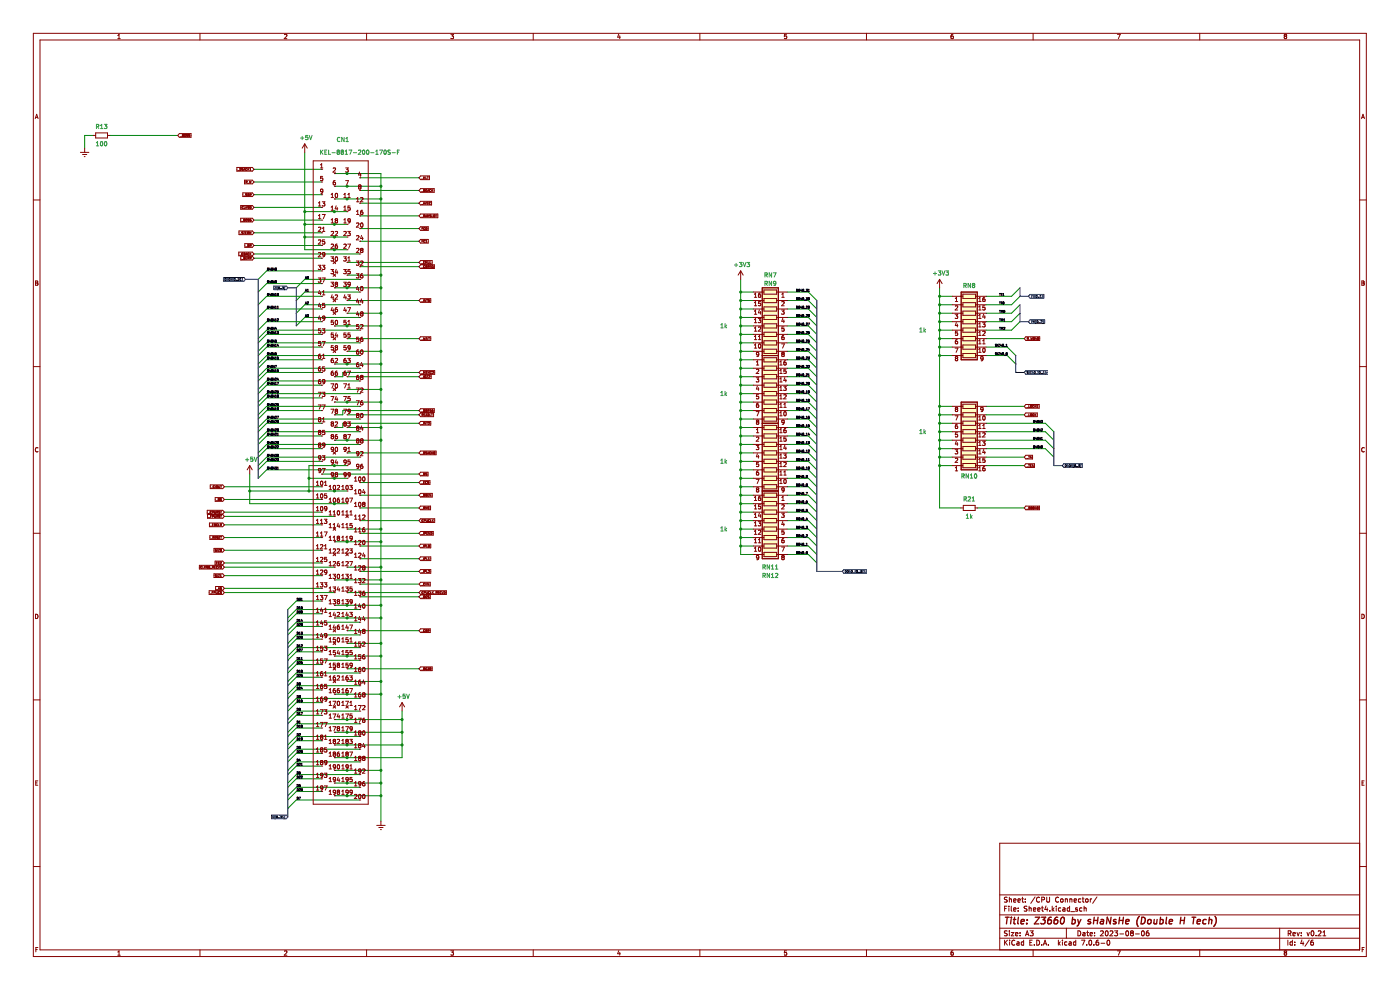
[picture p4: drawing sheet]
<svg xmlns="http://www.w3.org/2000/svg" width="297mm" height="210mm" viewBox="0 0 297 210" stroke-linecap="round" stroke-linejoin="round" font-family="sans-serif">
<g fill="none" stroke="#840000" stroke-width=".21">
<path d="M7.1 7.1h282.8v195.8h-282.8zM8.5 8.5h279.9v193h-279.9zM25 8.2h.5M25 7.5l.3-.2v.9M42.4 7.1v1.4M60.3 7.4l.4-.1 .2 .2-.6 .7h.6M77.8 7.1v1.4M95.6 7.3h.6l-.3 .3 .3 .1v.4h-.6M113.1 7.1v1.4M131.3 7.2l-.3 .7h.6M131.5 7.6v.6M148.5 7.1v1.4"/>
<path d="M166.9 7.3h-.5v.4h.4l.1 .4h-.5M183.8 7.1v1.4M201.8 7.7l-.1 .1M201.8 7.7h.1M202.2 7.3h-.3l-.2 .4 .1 .4 .4 .1v-.5h-.4M219.2 7.1v1.4M237 7.3h.7l-.4 .9M254.5 7.1v1.4M272.4 7.5l.2-.2 .4 .2M272.4 7.5l.2 .2M272.4 7.5h.1M272.6 7.7l-.2 .1 .2 .4 .4-.2-.2-.3"/>
<path d="M272.6 7.7h.2M273 7.5h.1M273 7.5l-.2 .2M7.5 25.2l.3-1 .3 1M7.6 24.9h.4M288.8 25.2l.3-1 .4 1M288.9 24.9h.5M7.1 42.4h1.4M7.5 59.6l.5 .2-.2 .2 .3 .3-.2 .2h-.4zM288.4 42.4h1.5M288.9 59.6l.5 .2-.2 .2 .2 .3-.1 .2h-.4zM7.1 77.8h1.4"/>
<path d="M7.5 60h.3M288.4 77.8h1.5M288.9 60h.3M8.1 95a.41 .41 0 0 0-.6 .4 .41 .41 0 0 0 .6 .4M289.4 95a.41 .41 0 0 0-.5 .4 .41 .41 0 0 0 .5 .4M7.1 113.1h1.4M288.4 113.1h1.5M7.5 130.3a.46 .46 0 0 1 .6 .5 .46 .46 0 0 1-.6 .4zM288.9 130.3a.46 .46 0 0 1 .5 .5 .46 .46 0 0 1-.5 .4zM7.1 148.5h1.4M288.4 148.5h1.5M7.6 166.1h.3"/>
<path d="M8 165.6h-.4v1h.4M288.4 178.9h-76.3v22.6M289 166.1h.3M289.4 165.6h-.4v1h.4M7.1 183.8h1.4M212.1 199h76.3M212.1 196.9h76.3M212.1 194.1h76.3M212.1 189.8h76.3M213.1 199.4v1.1M213.1 192.7h.4M213.3 199.9l.4 .6"/>
<path d="M213.6 192.2h-.5v1.1M213.7 197.5l-.6 .1a.44 .44 0 0 0 .5 .5v.4h-.5M213.7 190.4h-.6a.44 .44 0 0 0 .5 .6v.3h-.5M213.7 199.4l-.6 .6M214 192.2v.1M214 192.6v.7M214.1 190.3v1.1M214.1 197.5v.1M214.1 197.8v.7M214.1 190.8l.4-.1 .1 .7M214.2 199.4v.1M214.2 199.8v.7"/>
<path d="M214.5 197.8h.6l-.6 .7h.6M214.5 192.2v.9l.2 .2M215 191l.5-.1v-.2h-.3l-.2 .1 .1 .5h.4M215 192.9l.5-.1v-.2h-.3l-.2 .1 .1 .5h.4M215.3 199.5a.47 .47 0 0 0-.7 .5 .47 .47 0 0 0 .7 .4M215.4 198.2l.5-.1v-.2l-.3-.1-.2 .2 .1 .5h.4M215.7 199.8h.4l.1 .7M215.9 191l.5-.1v-.2h-.3l-.2 .1 .1 .5h.4M216 193.2v.1M216 192.6v.1M216.4 197.9v.1M216.4 198.4v.1"/>
<path d="M216.8 190.7h.4M216.9 190.3v.9l.3 .2M217.2 199.8h-.3l-.2 .2 .1 .4h.4M217.2 199.4v1.1M217.5 191.3v.1M217.5 190.7v.1M217.6 198.5l.3-1 .4 1M217.7 198.2h.5M217.9 192.3h-.6a.44 .44 0 0 0 .5 .6v.3h-.5M218.3 192.7l.4-.1 .1 .7M218.3 192.2v1.1M218.5 199.9h.3"/>
<path d="M218.5 197.5h.7l-.4 .4 .3 .1v.4h-.6M219 199.4h-.5v1.1h.5M219.2 192.9l.5-.1v-.2h-.3l-.2 .1 .1 .5h.4M219.6 190.3l-.9 1.3M219.9 199.4a.54 .54 0 0 1 .6 .6 .54 .54 0 0 1-.6 .5zM220.1 192.9l.5-.1v-.2h-.3l-.2 .1 .1 .5h.4M220.5 190.4a.47 .47 0 0 0-.6 .4 .47 .47 0 0 0 .6 .5M220.9 192.6h.4M221 190.9l.5-.1v-.4l-.5-.1v1.1M221.1 192.2v.9l.2 .2M221.9 192.2l-.2 .7h.6M222.1 190.3v.9l.2 .2 .4-.2v-.9"/>
<path d="M222.2 192.6v.7M222.7 193.2v.1M223.2 192.2v1.1M223.3 192.9l.3 .4M223.6 192.6l-.4 .4M224.1 192.2v.1M224.1 192.6v.7M224.5 199.4v1.1M224.6 190.4a.47 .47 0 0 0-.7 .4 .47 .47 0 0 0 .7 .5M224.9 199.8l-.4 .4M225 190.8h.5l-.1 .5h-.4zM225 192.6h-.3l-.2 .2 .1 .4h.4"/>
<path d="M225.4 199.4v.1M225.4 199.8v.7M225.5 192.6h.4v.7M225.9 192.8l-.5 .2 .2 .3 .3-.1M226 190.8l.4-.1v.7M226 190.7v.7M226.2 196.9v2.1M226.3 199.8h-.3l-.2 .2 .1 .4h.4M226.8 199.8h.4l.1 .7M226.9 192.6h-.3l-.2 .2 .1 .4h.4M226.9 192.2v1.1M227 190.8l.4-.1v.7"/>
<path d="M227 190.7v.7M227.2 193.4h.8M227.9 191l.5-.1-.1-.2h-.3l-.1 .1v.5h.4M228.2 199.8h-.3l-.2 .2 .1 .4h.4M228.2 199.4v1.1M228.6 192.6h-.3l-.1 .2 .4 .3M228.6 193.1l-.1 .2-.3-.1M228.6 193.1h.1M228.7 197.5a.54 .54 0 0 1 .6 .5 .54 .54 0 0 1-.6 .5zM229.3 190.7h-.3l-.2 .2 .1 .4h.4M229.4 199.4h.7l-.4 1.1M229.5 192.6h-.3l-.2 .2 .1 .4h.4"/>
<path d="M229.6 190.7h.4M229.7 190.3v.9l.3 .2M229.7 197.9h.4l.1 .6M230 192.7l.4-.1v.7M230 192.2v1.1M230.2 198.1l-.5 .2 .1 .2h.4M230.4 190.7h.2l.2 .2v.3l-.2 .2-.3-.2zM230.5 197.8h.4M230.7 197.5v.9l.2 .1M231.1 199.5l.1-.1a.51 .51 0 0 1 .4 .6 .51 .51 0 0 1-.5 .4l-.1-.3zM231.2 198.2l.5-.1v-.2l-.3-.1-.2 .2 .1 .5h.4M231.3 190.7v.7"/>
<path d="M231.6 190.7l-.3 .2M232.2 198.4v.1M232.2 197.9v.1M232.7 190.3l-.9 1.3M233 199.4l-.4 .3-.1 .6 .2 .2 .4-.1-.1-.5-.3-.1-.2 .2M233.5 197.6l.4-.1 .2 .3-.7 .7h.7M234.6 197.6l.1-.1a.51 .51 0 0 1 .4 .5 .51 .51 0 0 1-.5 .5l-.1-.4zM234.9 199.5l.2-.1a.51 .51 0 0 1 .4 .6 .51 .51 0 0 1-.5 .4l-.2-.3zM235.5 197.6l.4-.1 .2 .3-.7 .7h.7M236.4 197.5h.7l-.4 .4 .4 .1v.4h-.7M237.6 198.1h.8M238.9 197.6l.2-.1a.51 .51 0 0 1 .3 .5 .51 .51 0 0 1-.4 .5l-.2-.4z"/>
<path d="M240 197.9l-.2-.2 .2-.2 .4 .2-.2 .2M240 197.9l-.2 .2 .2 .4 .4-.2-.2-.4M240 197.9h.2M240.9 198.1h.8M242.3 197.6l.1-.1a.51 .51 0 0 1 .4 .5 .51 .51 0 0 1-.5 .5l-.1-.4zM243.7 197.5l-.5 .2v.6l.2 .2 .3-.1v-.5h-.3l-.2 .2M271.5 196.9v4.6M273.2 199.4v1.1M273.3 198l.5-.1v-.4l-.5-.1v1.1M273.5 198l.4 .5M274.2 199.8h-.3l-.2 .2 .1 .4h.4M274.2 199.4v1.1"/>
<path d="M274.3 198.2l.5-.1-.1-.3h-.3l-.1 .1v.6h.4M274.7 199.8v.1M275.1 197.8l.3 .7 .3-.7M276.1 198.4v.1M276.1 197.8v.1M276.2 199.4l-.3 .7h.7M276.4 199.8v.7M277.3 197.8l.2 .7 .3-.7M277.8 199.4l-1 1.3M278.2 197.5l.2-.1a.51 .51 0 0 1 .4 .6 .51 .51 0 0 1-.5 .5l-.2-.4zM278.6 199.4l-.5 .3v.6l.2 .2 .3-.1v-.5l-.3-.1-.2 .2M279.2 198.4v.1"/>
<path d="M279.6 197.5l.4-.1 .2 .3-.6 .8h.6M280.7 198.5h.6M280.7 197.7l.3-.3v1.1M288.4 183.8h1.5M7.6 201.4h.3M8 201h-.4v.9M25 202l.3-.3v.9M25 202.6h.5M42.4 201.5v1.4M60.3 201.8l.4-.1 .2 .3-.6 .6h.6M77.8 201.5v1.4M95.6 201.7h.6l-.3 .3 .3 .1v.4h-.6"/>
<path d="M113.1 201.5v1.4M131.3 201.7l-.3 .6h.6M131.5 202v.6M148.5 201.5v1.4M166.9 201.7h-.5v.4h.4l.1 .4h-.5M183.8 201.5v1.4M202.2 201.7l-.4 .2-.1 .5 .2 .2 .3-.1v-.4l-.3-.1-.2 .2M216.2 200l-.5 .2 .1 .3 .4-.1M219.2 201.5v1.4M219.4 200.4v.1M221 200.4v.1M221.3 200.5l.4-1.1 .4 1.1"/>
<path d="M221.4 200.2h.6M222.4 200.4v.1M224.6 200.1l.3 .4M227.3 200l-.5 .2 .1 .3 .4-.1M230.5 200.4v.1M232.1 200.4v.1M233.6 200.1h.8M237 201.7h.7l-.4 .9M254.5 201.5v1.4M272.6 202.1l-.2-.2 .2-.2 .4 .2-.2 .2M272.6 202.1l-.2 .2 .2 .3 .4-.2-.2-.3M272.6 202.1h.2"/>
<path d="M274.7 200.4v.1M289 201.4h.3M289.4 201h-.4v.9"/>
</g>
<g fill="none" stroke="#840000" stroke-width=".28">
<path d="M213.3 194.6h.8M213.7 194.6l-.2 1.4M214.5 195l-.1 1M214.6 194.6l-.1 .1M215 195h.5M215.2 194.6l-.1 1.2 .3 .2M216 194.6l-.1 1.2 .2 .2M216.6 195.5l.7-.1v-.3h-.6l-.1 .7 .1 .2 .5-.1M217.8 195.8v.2M217.9 195.1v.1M219.6 194.6h1l-1.2 1.4h1M221 194.6h.8l-.5 .5 .4 .1-.1 .6-.2 .2-.6-.2"/>
<path d="M223 194.6h-.4l-.2 .3-.2 .8 .3 .3 .5-.2 .1-.4-.1-.2-.4-.1-.3 .3M224.4 194.6h-.4l-.3 .3-.1 .8 .2 .3 .5-.2 .1-.4-.1-.2-.4-.1-.3 .3M225.2 194.7l.3-.1a.84 .84 0 0 1-.3 1.4l-.2-.6zM227.5 195.1l.4-.1 .2 .3-.2 .6h-.5M227.6 194.6l-.2 1.4M228.6 195l.3 1M228.9 196l-.4 .4M229.3 195l-.4 1M231.4 195.1l-.3-.1-.3 .3 .5 .3v.3h-.5M232.1 195.2h.8M232.1 194.6l-.1 1.4M232.9 194.6l-.1 1.4"/>
<path d="M233.5 195.1h.6l-.1 .9M234.1 195.4h-.5l-.2 .2 .2 .4 .5-.1M235.7 194.6l-.2 1.4-.6-1.4-.2 1.4M236.8 195.1l-.3-.1-.3 .3 .5 .3v.3h-.6M237.4 195.2h.8M237.5 194.6l-.2 1.4M238.3 194.6l-.1 1.4M238.8 195.5l.7-.1v-.3h-.6l-.1 .7 .2 .2 .4-.1M241.7 194.4a1.66 1.66 0 0 0-.2 2.1M242.2 194.6a.71 .71 0 0 1 .8 .6 .71 .71 0 0 1-.6 .8h-.3zM243.6 195.2l.2-.2 .4 .2v.5l-.2 .2-.3 .1-.2-.2zM244.9 195l-.1 .9 .4 .1 .2-.2"/>
<path d="M245.5 195l-.1 1M246.1 195.1l.5-.1 .2 .3-.2 .6h-.6M246.2 194.6l-.2 1.4M247.5 194.6l-.2 1.2 .2 .2M248 195.5l.7-.1v-.3h-.5l-.2 .7 .2 .2 .4-.1M250.4 195.2h.8M250.5 194.6l-.2 1.4M251.3 194.6l-.2 1.4M252.9 194.6h.8M253.3 194.6l-.2 1.4M254 195.5l.7-.1-.1-.3h-.5l-.2 .7 .2 .2 .4-.1M255.9 195.1h-.5l-.2 .6 .2 .3 .4-.1"/>
<path d="M256.5 195.2l.2-.2 .3 .1v.9M256.6 194.6l-.2 1.4M257.7 194.4a1.64 1.64 0 0 1-.2 2.1"/>
</g>
<path d="M203.9 62h3.4v14.3h-3.4z" fill-rule="evenodd" fill="#ffffc2"/>
<path d="M203.9 62h3.4v14.3h-3.4z" fill="none" stroke="#840000" stroke-width=".21"/>
<path d="M203.9 85.3h3.4v14.4h-3.4z" fill-rule="evenodd" fill="#ffffc2"/>
<path d="M203.9 85.3h3.4v14.4h-3.4z" fill="none" stroke="#840000" stroke-width=".21"/>
<path d="M161.7 89.8h3.4v14.4h-3.4z" fill-rule="evenodd" fill="#ffffc2"/>
<path d="M161.7 89.8h3.4v14.4h-3.4z" fill="none" stroke="#840000" stroke-width=".21"/>
<path d="M161.7 104.2h3.4v14.3h-3.4z" fill-rule="evenodd" fill="#ffffc2"/>
<path d="M161.7 104.2h3.4v14.3h-3.4z" fill="none" stroke="#840000" stroke-width=".21"/>
<path d="M161.7 61.1h3.4v14.3h-3.4z" fill-rule="evenodd" fill="#ffffc2"/>
<path d="M161.7 61.1h3.4v14.3h-3.4z" fill="none" stroke="#840000" stroke-width=".21"/>
<path d="M161.7 75.4h3.4v14.4h-3.4z" fill-rule="evenodd" fill="#ffffc2"/>
<g fill="none" stroke="#840000" stroke-width=".21">
<path d="M17.1 32.3h1.8M17.5 32.8h.9M17.9 33.2h.1M18 31.4v.9M19.8 28.7h.5M20.3 28.2h2.5v1.1h-2.5zM22.8 28.7h.5M38 28.3h2.5v.8h-2.5l-.3-.4zM38.2 29h.4M38.7 28.7h.1M38.8 28.7l.1 .1M38.9 28.5h-.2v.5h.2"/>
<path d="M38.9 28.5v.1M38.9 28.7h-.1M38.9 28.6v.1M38.9 28.9v.1M38.9 28.7h.1M38.9 28.8h.1M38.9 28.9h.1M38.9 28.8v.1M39.2 28.9v.1M39.2 28.5v.4M39.2 28.5l.2 .2v.2l-.2 .1M39.2 28.5h.1"/>
<path d="M39.6 28.7h.1M39.6 28.6v.1M39.6 28.5h.2M39.6 28.7l.2 .2M39.6 28.5v.1M39.8 28.9h-.2M39.8 28.9h.1M40 28.9l.2 .1M40 28.6v.1M40 28.7h.1M40 28.5h.3M40 28.7l.3 .2"/>
<path d="M40 28.5v.1M40.2 28.9v.1M40.2 28.9h.1M40.3 28.9h-.1M50.2 35.5h3.3l.4 .4-.4 .4h-3.3zM50.4 36.2h.4M50.9 35.7l.2 .2-.1 .2zM51.3 35.7l.2 .2M51.3 35.7h.3M51.3 35.7h.1M51.5 35.9v.1M51.5 36v.1h-.2"/>
<path d="M51.7 36.1l.1-.4 .2 .4M51.7 36h.2M51.9 38.2h1.6l.4 .4-.4 .4h-1.6zM52.1 36l.1 .1M52.2 38.6h.1M52.2 36.1h.2M52.3 38.6l.1 .2M52.3 38.4h-.1v.4M52.3 38.4h.1M52.4 38.4v.2M52.4 38.6h-.1M52.4 35.7l-.2 .1-.1 .2"/>
<path d="M52.5 38.9h.3M52.6 35.7v.4M52.6 35.9l.2 .2M52.8 35.7l-.2 .3M52.9 38.4l.1 .4 .1-.3 .1 .3 .1-.4M53 36.1h.3M53 35.8l.1-.1v.4M64.6 30.5l-.5 .9M64.6 30.5v1.8M64.6 30.5l.6 .9M66.4 34.1h11.7v136.5h-11.7zM68 35.6h.5"/>
<path d="M68 35l.2-.3v.9M68.2 35.9h.1M68.2 38.6h.1M68.5 37.4h-.5v.4h.4l.1 .4h-.5M70.7 35.7l.3-.1 .2 .3-.6 .6h.6M70.7 38.7v.3l.1 .2 .3-.1v-.4M70.7 38.7v.1M70.9 36.8h.1M70.9 39.5h.1M71.1 38.3l-.3 .1-.1 .3M71.1 38.7h.1M71.1 38.7h-.4"/>
<path d="M73.3 35.6h.6l-.3 .4h.2v.4h-.5M73.3 38.3h.6l-.4 .9M73.6 36.8h.1M73.6 39.5h.1M76.1 39.4h.1M76.1 39.4l.1-.2 .4 .2M76.1 39.4l.1 .2M76.2 39.6l-.1 .2 .1 .3 .4-.2-.2-.3M76.2 39.6h.2M76.3 36.5l-.2 .6h.5M76.3 37.7h.1M76.5 36.8v.6"/>
<path d="M76.6 39.4h.1M76.6 39.4l-.2 .2M89.2 37.3h1.9v.8h-1.9l-.3-.4zM89.4 38h.4M89.9 37.5v.4M89.9 37.7h.2M90.1 37.5v.4M90.3 37.5v.4h.2M90.6 37.5h.3M90.8 37.5v.4M50.7 53.5h2.8l.4 .4-.4 .4h-2.8zM50.7 49h2.8l.4 .4-.4 .4h-2.8z"/>
<path d="M50.8 54.1h.4M50.9 49.7h.3M51.1 43.6h2.4l.4 .4-.4 .4h-2.4zM51.1 46.3h2.4l.4 .4-.4 .4h-2.4zM51.1 54.4h2.4l.4 .4-.4 .4h-2.4zM51.2 47h.4M51.3 55h.3M51.3 49.3l.3 .2-.3 .1M51.3 49.3h.1M51.5 43.8l-.2 .2 .2 .2M51.5 44.2h.1M51.5 43.8h.1"/>
<path d="M51.5 40.9h2l.4 .4-.4 .4h-2zM51.5 53.7h-.2v.1v.3h.2M51.6 49.2l-.3 .1M51.6 43.8h.1M51.6 44.2h-.1M51.7 46.7h.1M51.7 49.2h.2M51.7 41.6h.3M51.7 54.8h.2M51.7 53.9h.2M51.8 43.8v.4h.2M51.8 49.2v.4"/>
<path d="M51.8 46.7l.1-.2h-.2v.4h.2M51.8 46.7h.1M51.9 54.8h.1M51.9 53.9h.1M51.9 46.7h.1M51.9 54.6h-.2v.4h.2v-.2M51.9 54.6h.1M51.9 54.7v.1M51.9 53.8v.1M51.9 54.6v.1M51.9 46.7v.2M51.9 54.7h.1"/>
<path d="M51.9 46.9h.1M51.9 51.7h1.6l.4 .4-.4 .4h-1.6zM51.9 53.8l-.2-.1v.4h.2M51.9 54.1h.1M51.9 53.8h.1M52 53.9v.1M52 54.1h-.1M52 54h.1M52 54v.1M52.1 49.4h.1M52.1 54.1l.2-.4 .1 .4M52.1 41.2v.1"/>
<path d="M52.1 52.4h.4M52.1 41.3h.1M52.1 41.1v.1M52.2 43.8v.4M52.2 54h.2M52.2 54.8h.1M52.2 41.3h.1M52.2 44l.2 .2M52.3 49.2h-.2v.4h.2M52.3 41.3v.1M52.3 41.5h-.2M52.3 41.4l.1 .1"/>
<path d="M52.4 54.6h-.2v.4h.2M52.4 41.5h-.1M52.4 41.1h-.3M52.4 43.8l-.2 .2M52.6 54.8h.2v-.2h-.2v.4M52.6 52.1h.1M52.6 41.3h.1M52.6 46.9h.2M52.6 43.8v.2M52.6 46.5v.1M52.6 46.6v.1M52.6 44h.1"/>
<path d="M52.6 49.4l.2 .2M52.6 46.5h.2M52.6 46.7l.2 .1M52.6 46.5h.1M52.6 43.8h.2M52.6 43.8h.1M52.6 44h.2M52.7 54.8l.1 .2M52.7 54.1h.1M52.7 53.7h.1M52.7 53.7l-.2 .1 .2 .3M52.7 52.1h.1"/>
<path d="M52.7 49.4h-.2M52.7 41.3h.1M52.7 49.4v-.2h-.2v.4M52.7 49.4h.1M52.8 52.1h-.1M52.8 41.3h-.1M52.8 41.3l-.2-.2v.4h.2M52.8 52l-.2-.1v.4l.2-.1M52.8 52v.1M52.8 41.3h.1M52.8 43.8h.1M52.8 52.1v.1"/>
<path d="M52.8 41.3v.1M52.8 43.8v.2M52.8 46.9h.1M52.8 46.8h.1M52.8 44h.1M52.8 54.1h-.1M52.8 41.4v.1M52.8 41.5h.1M52.8 46.8v.1M52.8 44l-.2 .2M52.9 49.6v-.4l.2 .3 .1-.3v.4M53 53.7v.4"/>
<path d="M53 46.9h.2M53 46.5v.1M53 46.6l.1 .1M53.1 46.5h.2M53.1 46.7l.1 .1M53.1 46.5h-.1M53.1 53.8l.2 .3M53.1 43.8l-.1 .2 .1 .2M53.1 54.8l.2 .2M53.1 52.1l.2 .2M53.1 44.2h.1M53.1 43.8h.1"/>
<path d="M53.1 41.3l.2 .2M53.2 43.8l.1 .2-.1 .2M53.2 54.6h-.2v.4M53.2 54.6h.1M53.2 46.8h.1M53.2 46.9h.1M53.2 41.1h-.2v.4M53.2 51.9h-.2v.4M53.2 54.6v.2h-.2M53.2 52.1h-.2M53.2 51.9h.1M53.2 41.3h-.2"/>
<path d="M53.2 41.1l.1 .1M53.3 53.7l-.3 .2M53.3 52l-.1 .1M53.3 41.2h.1M53.3 46.8l-.1 .1M53.3 51.9v.1M53.3 41.2l-.1 .1M67.5 56.3h.6l-.3 .3 .2 .1v.4h-.5M67.5 59h.6l-.3 .3 .2 .1v.4h-.5M67.6 48.3l.3-.1 .2 .2-.6 .7h.6M67.6 45.8l.2-.3v.9M67.6 51l.3-.1 .2 .2-.6 .7h.6"/>
<path d="M67.6 43.7h.5M67.6 43.1l.2-.3v.9M67.6 46.4h.5M67.6 53.7l.3-.1 .2 .2-.6 .7h.6M68.2 44h.1M68.2 46.7h.1M68.2 49.4h.1M68.2 52.1h.1M68.2 54.8h.1M68.2 57.5h.1M68.2 41.3h.1M68.4 42.8h.5l-.3 .3 .3 .1v.4h-.5"/>
<path d="M68.4 56.3h.5l-.3 .3 .3 .1v.4h-.5M68.4 45.5h.6l-.4 .9M68.4 59h.6l-.4 .9M68.4 48.4l.3-.2v.9M68.4 49.1h.5M68.5 40.5l-.2 .2-.2-.1-.1-.4 .3-.1 .2 .2v.5l-.4 .2M68.9 50.9h-.4l-.1 .4h.4l.1 .4h-.5M68.9 54l-.1 .1h-.3v-.4l.3-.1 .1 .1v.6l-.4 .2M70.2 59.9h.6l-.3 .3 .2 .1v.4h-.5M70.2 57.2h.6l-.3 .3 .2 .1v.4h-.5M70.2 54.5h.6l-.3 .3 .2 .1v.4h-.5M70.2 41.9h.6"/>
<path d="M70.2 41.3l.3-.3v.9M70.2 44l.3-.3v.9M70.2 46.7l.3-.3v.9M70.2 44.6h.6M70.2 47.3h.6M70.2 49.2l.4-.1 .2 .2-.6 .7h.6M70.2 51.9l.4-.1 .2 .2-.6 .7h.6M70.7 55.4l.5 .5M70.7 58.1l.5 .5M70.9 42.2h.1M70.9 44.9h.1M70.9 47.6h.1"/>
<path d="M70.9 50.3h.1M70.9 53h.1M70.9 55.7h.1M70.9 58.4h.1M71.1 49.2l.3-.1 .2 .2-.5 .7h.5M71.1 52.2h.5l-.1 .4h-.4zM71.1 52.2v.1M71.2 54.6l.1-.1a.44 .44 0 0 1 .3 .4 .44 .44 0 0 1-.4 .4l-.1-.3zM71.2 41.1l.1-.1a.44 .44 0 0 1 .3 .5 .44 .44 0 0 1-.4 .4l-.1-.3zM71.2 58.1l-.5 .5M71.2 55.4l-.5 .5M71.3 46.8l-.2-.2 .2-.2 .3 .2-.2 .2"/>
<path d="M71.3 46.8l-.2 .1 .2 .4 .3-.2-.2-.3M71.3 46.8h.1M71.3 43.7l-.2 .6h.6M71.3 57.1l-.2 .7h.6M71.5 44v.6M71.5 57.5v.6M71.5 51.8h-.2l-.2 .4M72.9 57.2h.6l-.3 .3 .2 .1v.4h-.5M72.9 54.5h.6l-.3 .3 .2 .1v.4h-.5M72.9 59.9h.6l-.3 .3 .2 .1v.4h-.5M72.9 41.9h.6M72.9 41.3l.3-.3v.9"/>
<path d="M72.9 44l.3-.3v.9M72.9 46.7l.3-.3v.9M72.9 44.6h.6M72.9 47.3h.6M72.9 49.2l.4-.1 .2 .2-.6 .7h.6M72.9 51.9l.4-.1 .2 .2-.6 .7h.6M73.6 42.2h.1M73.6 44.9h.1M73.6 47.6h.1M73.6 50.3h.1M73.6 53h.1M73.6 55.7h.1"/>
<path d="M73.6 58.4h.1M73.8 49.1h.5l-.3 .3 .3 .1v.4h-.5M73.8 51.8h.6l-.4 .9M73.8 41.9h.5M73.8 41.3l.3-.3v.9M73.8 54.7l.3-.2v.9M73.8 55.4h.5M74.2 46.4h-.2l-.2 .2 .1 .3h.3M74.2 59.9h-.2l-.2 .1 .1 .4h.3M74.2 46.4l.1 .1M74.2 59.9h.1M74.3 57.2h-.5v.4h.4l.1 .4h-.5"/>
<path d="M74.3 59.9v.6l-.4 .3M74.3 43.7h-.5v.4h.4l.1 .4h-.5M74.3 46.5v.6l-.4 .2M74.3 46.9h-.1M74.3 46.8v.1M75.6 55.4h.5l-.3 .3 .3 .1v.4h-.5M75.6 58.1h.5l-.3 .3 .3 .1v.4h-.5M75.6 42.8h.5M75.6 42.2l.3-.3v.9M75.6 44.9l.3-.3v.9M75.6 45.5h.5M75.6 47.4l.4-.1 .1 .2-.5 .7h.5"/>
<path d="M75.6 50.1l.4-.1 .1 .2-.5 .7h.5M75.6 52.8l.4-.1 .1 .2-.5 .7h.5M76.3 40.4h.1M76.3 43.1h.1M76.3 45.8h.1M76.3 48.5h.1M76.3 51.2h.1M76.3 53.9h.1M76.3 56.6h.1M76.3 59.3h.1M76.5 42l.3-.1 .2 .3-.6 .6h.6M76.5 55.5l.3-.1 .2 .2-.6 .7h.6"/>
<path d="M76.6 47.4l.1-.1a.44 .44 0 0 1 .3 .5 .44 .44 0 0 1-.4 .3l-.1-.3zM76.6 58.2l-.1 .6 .2 .2 .3-.1-.1-.4-.2-.1-.2 .2M76.7 53.1l-.2 .1 .2 .4 .3-.2-.2-.3M76.7 53.1l-.2-.2 .2-.2 .3 .1-.2 .3M76.7 53.1h.1M76.7 58.1l-.1 .1M76.7 49.9l-.2 .7h.5M76.9 50.3v.6M76.9 44.6l-.4 .2v.5l.2 .2 .3-.1-.1-.4-.2-.1-.2 .2M76.9 58.1h-.2M89.2 40h2.9v.8h-2.9l-.3-.4zM89.2 42.7h2.4v.8h-2.4l-.3-.4z"/>
<path d="M89.2 45.4h3.7v.8h-3.7l-.3-.4zM89.2 55.3h2.5v.8h-2.5l-.3-.4zM89.2 48.1h1.6v.8h-1.6l-.3-.4zM89.2 50.8h1.6v.8h-1.6l-.3-.4zM89.2 56.2h3v.8h-3l-.3-.4zM89.4 40.7h.4M89.4 43.4h.4M89.4 46.1h.4M89.4 55.9h.4M89.4 56.8h.4M89.5 48.5h.2M89.5 51.2h.2"/>
<path d="M89.7 48.3h-.2v.4M89.7 51h-.2v.4M89.8 43.3l.1-.4 .2 .4M89.8 43.2h.3M89.9 45.8h.2v-.2h-.2v.4M89.9 40.4h.1M89.9 55.7h.1M89.9 48.3l.1 .4M90 45.8l.1 .2M90 48.3h-.1M90 40.4h.1M90 48.3h.1"/>
<path d="M90 48.7h.1M90 51l-.1 .2 .1 .2M90 51h.1M90 51.4h.1M90.1 40.4h-.1M90.1 40.4l-.2-.2v.4h.1M90.1 40.6h-.1M90.1 55.5h-.2v.4h.2M90.1 40.4h.1M90.1 48.3h.1M90.1 51h.1M90.1 40.4v.1"/>
<path d="M90.1 40.6h.1M90.1 56.4h-.2l-.1 .2 .1 .2h.2M90.1 56.4h.1M90.1 40.5v.1M90.1 48.7h.1M90.1 51.4h.1M90.2 48.7h-.1M90.2 51.4h-.1M90.2 42.9l.1 .4 .2-.4M90.2 46l.2-.4 .1 .4M90.3 55.9v-.4l.1 .3 .2-.3v.4M90.3 45.9h.2"/>
<path d="M90.3 56.6h.2M90.3 51.4h.3M90.3 51.1l.2-.1v.4M90.4 48.3v.4M90.4 48.7h.1M90.4 48.3h.1M90.5 56.6v-.2h-.2v.4h.2v-.2M90.5 56.6h.1M90.5 48.3h.1M90.5 40.2l-.2 .1 .1 .3h.2l-.1-.2M90.5 48.3v.4M90.5 48.7h.1"/>
<path d="M90.6 43.1h.2M90.7 40.6l.1-.4 .2 .4M90.7 46v-.4l.1 .3 .2-.3v.4M90.7 40.5h.2M90.8 56.6h.2v-.2h-.2v.4M90.8 55.5l.1 .4 .1-.1v-.3M90.8 42.9h-.2v.4h.2M90.9 56.6l.1 .2M91.2 45.7v.1M91.2 45.6v.1M91.2 56.6h.2M91.2 45.6h.2"/>
<path d="M91.2 45.8h.2M91.2 45.6h.1M91.2 55.5v.4h.3M91.3 42.9h-.2l-.1 .2 .1 .2h.2M91.3 42.9h.1M91.4 45.8h.1M91.4 40.2h-.2l-.1 .2 .1 .2h.2M91.4 45.8v.1M91.4 45.9h.1M91.4 56.4h-.2v.4h.2M91.4 45.9l-.2 .1M91.6 40.2v.4"/>
<path d="M91.6 45.6v.4h.2M91.7 40.4l.1 .2M91.7 56.7h.1M91.7 56.7l.2 .1M91.8 56.8h.1M91.8 40.2l-.2 .2M92 46l.1-.4h.2v.4M92 46h.1M92 46h.2M92.3 46h-.1M92.4 45.6h.3M92.5 45.6v.4"/>
<path d="M157.1 57.5l-.5 .9M157.1 57.5v1.8M157.1 57.5l.6 .9M199.3 59.3l-.5 .9M199.3 59.3v1.8M199.3 59.3l.6 .9M67.6 78.2v.1M67.6 78.6v.1M67.6 78.2h.3l.2 .1-.1 .4h-.4M67.6 78.2h.1M67.8 61.6l-.2 .7h.5M67.8 64.3l-.2 .6h.5"/>
<path d="M67.8 67l-.2 .6h.5M68 75.1l-.4 .2v.6l.1 .1 .3-.1v-.4h-.3l-.1 .1M68 62v.6M68 64.7v.5M68 67.3v.6M68 77.8l-.4 .2v.6M68 69.7h-.4v.5l.4-.1v.5h-.4M68 72.4h-.4v.5l.4-.1v.4h-.4M68.2 60.2h.1M68.2 62.9h.1M68.2 65.5h.1M68.2 68.2h.1"/>
<path d="M68.2 70.9h.1M68.2 73.6h.1M68.2 76.3h.1M68.2 79h.1M68.4 69.7h.5l-.3 .4 .3 .1v.4h-.5M68.4 72.4h.6l-.4 .9M68.4 61.9l.3-.2v.9M68.4 75.4l.3-.3v.9M68.4 62.6h.5M68.4 76h.5M68.9 64.4h-.4l-.1 .4 .4-.1 .1 .5h-.5M68.9 77.8h-.4l-.1 .4h.4l.1 .4h-.5"/>
<path d="M68.9 67.4l-.1 .2h-.3v-.5l.3-.1 .1 .2v.5l-.4 .2M70.2 76.4v.3l.2 .2 .3-.1v-.3M70.2 79.2l.2-.1h.3v.4M70.3 76.5h-.1M70.5 62.5l-.3 .7h.6M70.5 65.2l-.3 .6h.6M70.7 63.5l.5 .5M70.7 66.2l.5 .5M70.7 71.6l.5 .5M70.7 74.3l.5 .5M70.7 78.7l-.3 .1-.2 .3 .1 .4 .4 .1M70.7 62.9v.6"/>
<path d="M70.7 65.5v.6M70.7 76.4l-.4 .1M70.7 76l-.3 .1-.2 .3M70.7 76.4v.1M70.7 70.6h-.4l-.1 .5 .5-.1v.4h-.5M70.7 67.9h-.4l-.1 .5 .5-.1v.5h-.5M70.7 73.3h-.4l-.1 .5 .5-.1v.4h-.5M70.7 79.5v.1M70.9 61.1h.1M70.9 63.7h.1M70.9 66.4h.1M70.9 69.1h.1"/>
<path d="M70.9 71.8h.1M70.9 74.5h.1M70.9 77.2h.1M70.9 79.9h.1M71.1 65.6l.5 .1-.1 .4h-.4zM71.1 62.6h.3l.2 .2-.5 .7h.5M71.1 76.1l.3-.1 .2 .3-.5 .6h.5M71.1 65.7v.1M71.2 68l.1-.1a.44 .44 0 0 1 .3 .5 .44 .44 0 0 1-.4 .4l-.1-.3zM71.2 66.2l-.5 .5M71.2 63.5l-.5 .5M71.2 71.6l-.5 .5"/>
<path d="M71.2 74.3l-.5 .5M71.3 60.2l-.2-.1 .2-.2 .3 .1-.2 .2M71.3 73.7l-.2 .2 .2 .3 .3-.1-.2-.4M71.3 60.2l-.2 .2 .2 .4 .3-.2-.2-.4M71.3 73.7l-.2-.2 .2-.2 .3 .2-.2 .2M71.3 60.2h.1M71.3 73.7h.1M71.3 70.6l-.2 .6h.6M71.5 78.7l-.4 .2v.5l.2 .2 .3-.1-.1-.4h-.2l-.2 .1M71.5 70.9v.6M71.5 65.2l-.2 .1-.2 .3M73.2 62.5l-.3 .7h.6"/>
<path d="M73.2 65.2l-.3 .6h.6M73.4 76l-.4 .2-.1 .5 .2 .2 .3-.1v-.4h-.3l-.2 .1M73.4 62.9v.6M73.4 65.5v.6M73.4 78.7l-.4 .2-.1 .5 .2 .2 .3-.1v-.4h-.3l-.2 .1M73.4 73.3h-.4l-.1 .5 .5-.1v.4h-.5M73.4 67.9h-.4l-.1 .5 .5-.1v.5h-.5M73.4 70.6h-.4l-.1 .5 .5-.1v.4h-.5M73.6 61.1h.1M73.6 63.7h.1M73.6 66.4h.1M73.6 69.1h.1"/>
<path d="M73.6 71.8h.1M73.6 74.5h.1M73.6 77.2h.1M73.6 79.9h.1M73.8 62.6h.5l-.3 .3 .3 .1v.4h-.5M73.8 65.2h.6l-.4 .9M73.8 76h.5l-.3 .4h.2M73.8 78.7h.6l-.4 .9M73.8 68.2l.3-.3v.9M73.8 68.8h.5M74.2 73.8h-.4l.1-.4 .2-.1 .2 .2v.5l-.4 .2M74.2 76.4l.1 .1"/>
<path d="M74.3 70.6h-.5v.5l.4-.1 .1 .4h-.5M74.3 73.8h-.1M74.3 76.5l-.1 .4-.4-.1M74.3 60.3l-.1 .1M74.3 60.2v.1M74.3 73.7v.1M75.8 60.7l-.2 .7h.6M75.8 63.4l-.2 .7h.6M75.8 66.1l-.2 .6h.6M76.1 79.6l-.4 .2-.1 .5 .2 .2 .3-.1v-.4h-.3l-.2 .1M76.1 61.1v.6M76.1 63.8v.6"/>
<path d="M76.1 66.4v.6M76.1 74.2l-.4 .2-.1 .6 .2 .1 .3-.1v-.4h-.3l-.2 .1M76.1 76.9l-.4 .2-.1 .5 .2 .2 .3-.1v-.4h-.3l-.2 .1M76.1 71.5h-.4l-.1 .5 .5-.1v.4h-.5M76.1 68.8h-.4l-.1 .5 .5-.1v.5h-.5M76.3 62h.1M76.3 64.6h.1M76.3 67.3h.1M76.3 70h.1M76.3 72.7h.1M76.3 75.4h.1M76.3 78.1h.1"/>
<path d="M76.5 68.9l.3-.1 .2 .3-.6 .6h.6M76.6 60.8h.1a.44 .44 0 0 1 .3 .4 .44 .44 0 0 1-.4 .4l-.1-.3zM76.6 74.3l.1-.1a.44 .44 0 0 1 .3 .5 .44 .44 0 0 1-.4 .4l-.1-.3zM76.6 71.6l-.1 .7 .2 .1 .3-.1-.1-.4h-.2l-.2 .1M76.7 66.5l-.2-.1 .2-.3 .3 .2-.2 .2M76.7 66.5l-.2 .2 .2 .3 .3-.1-.2-.4M76.7 80l-.2 .2 .2 .3 .3-.2-.2-.3M76.7 80l-.2-.2 .2-.2 .3 .2-.2 .2M76.7 66.5h.1M76.7 71.6h-.1M76.7 80h.1M76.7 63.4l-.2 .7h.5"/>
<path d="M76.7 76.9l-.2 .6h.5M76.9 63.8v.6M76.9 77.2v.6M76.9 71.5l-.2 .1M89.2 63.4h2.2v.7h-2.2l-.3-.4zM89.2 71.4h2.2v.8h-2.2l-.3-.4zM89.2 78.6h3v.8h-3l-.3-.4zM89.2 79.5h2.3v.8h-2.3l-.3-.4zM89.4 64h.4M89.4 79.3h.4M89.4 72.1h.4M89.8 71.6l.1 .5 .1-.4 .1 .4 .1-.5"/>
<path d="M89.9 63.5v.5M89.9 79.2v-.4l.1 .3 .2-.3v.4M89.9 79.7v.4M90.2 79.7l-.1 .1v.3h.1M90.2 79.7h.1M90.3 79.7v.4M90.3 72.1l.2-.5 .1 .5M90.3 63.5v.5l-.2-.5v.5M90.4 71.9h.2M90.4 79h.1M90.5 63.5h.2M90.5 79.7h.3l-.3 .4h.3"/>
<path d="M90.6 78.8h-.2v.4h.2M90.6 63.5v.5M90.8 71.6v.5M90.8 79.2v-.4l.1 .3 .2-.3v.4M90.9 63.9v.1M90.9 63.7v.1M90.9 63.7l.2 .1v.2h-.2M90.9 63.7h.1M90.9 71.6h.3M91 79.7h.2M91 79.7h-.1M91 71.6v.5"/>
<path d="M91.1 63.5l-.2 .1v.3M91.2 79.7h.1M91.2 79.7l-.3 .4h.3M91.2 78.8h.3l-.3 .4h.3M91.7 78.8l.3 .1-.3 .3h.3M159.8 69.1h2.3M159.8 76.3h2.3M159.8 62h2.3M159.8 63.7h2.3M159.8 65.5h2.3M159.8 67.3h2.3M159.8 70.9h2.3"/>
<path d="M159.8 72.7h2.3M159.8 74.5h2.3M159.8 78.1h2.3M159.8 79.9h2.3M160 69.6l.3-.2v.8M160 64.2l.3-.2v.9M160 66l.3-.2v.9M160 71.4l.3-.3v.9M160 73.8h.5M160 70.2h.5M160 68.5h.5M160 64.9h.5"/>
<path d="M160 63.1h.5M160 66.7h.5M160 72h.5M160 62.4l.3-.2v.9M160 67.8l.3-.2v.9M160 73.2l.3-.3v.9M160.5 78.4l.3-.1 .2 .3-.6 .6h.6M160.5 76.8l.2-.3v.9M160.5 77.4h.5M160.8 67.6h.6l-.3 .3 .3 .1v.4h-.6M160.9 62.7l.2-.2 .2 .1 .1 .4M160.9 69.4h.3l.2 .2-.6 .6h.6"/>
<path d="M160.9 71.4l.2-.3v.9M160.9 72h.5M161 75.1l-.2 .2h-.3v-.5l.3-.1 .2 .2-.1 .5-.4 .2M161 73l.1-.1a.44 .44 0 0 1 .3 .5 .44 .44 0 0 1-.4 .4l-.1-.3zM161.1 65.7l-.2 .7h.5M161.3 62.2h-.2l-.2 .4v.4h.4M161.3 66.1v.6M161.4 64h-.5v.4l.4-.1 .1 .5h-.5M161.4 63h-.1M161.7 61.1h3.4v57.4h-3.4zM161.7 75.4h3.4M162.1 63.3h2.7v.9h-2.7z"/>
<path d="M162.1 61.5h2.7v.9h-2.7zM162.1 65.1h2.7v.9h-2.7zM162.1 66.9h2.7v.9h-2.7zM162.1 68.7h2.7v.9h-2.7zM162.1 70.5h2.7v.9h-2.7zM162.1 72.3h2.7v.9h-2.7zM162.1 74.1h2.7v.9h-2.7zM162.1 75.9h2.7v.9h-2.7zM162.1 77.7h2.7v.9h-2.7zM162.1 79.5h2.7v.9h-2.7zM164.8 69.1h2.2M164.8 76.3h2.2"/>
<path d="M164.8 62h2.2M164.8 63.7h2.2M164.8 65.5h2.2M164.8 67.3h2.2M164.8 70.9h2.2M164.8 72.7h2.2M164.8 74.5h2.2M164.8 78.1h2.2M164.8 79.9h2.2M165.4 79.2h.5M165.4 76.8l.3-.3v.9M165.4 78.6l.3-.3v.9"/>
<path d="M165.4 77.4h.5M165.8 65.8h.6l-.3 .3 .2 .1v.4h-.5M165.8 72.9h.6l-.4 .9M165.8 64.1l.4-.1 .2 .2-.6 .7h.6M165.8 62.4l.3-.2v.9M165.8 63.1h.6M166 75.1l-.2 .2 .2 .3 .4-.1-.2-.4M166 75.1h.2M166 75.1l-.2-.1 .2-.3 .4 .2-.2 .2M166.1 67.5l-.3 .7h.6M166.3 71.1l-.4 .3-.1 .5 .2 .1h.3v-.5h-.3l-.2 .2M166.3 67.9v.6"/>
<path d="M166.3 69.4h-.4l-.1 .4 .5-.1v.5h-.5M166.7 76.5l-.4 .2v.6l.1 .1 .3-.1v-.4h-.3l-.1 .1M166.7 78.3h-.4v.5l.4-.1v.4h-.4M202 75.4h2.3M202 62.9h2.3M202 64.6h2.3M202 66.4h2.3M202 68.2h2.3M202 70h2.3M202 71.8h2.3M202 73.6h2.3M202.6 73.8h.6l-.4 .9"/>
<path d="M202.6 66.7h.6l-.3 .3 .2 .1v.4h-.5M202.7 64h.5M202.7 63.3l.2-.2v.9M202.7 64.9h.3l.2 .2-.6 .7h.6M202.8 76l-.1 .2 .1 .3 .4-.1-.2-.4M202.8 76h.2M202.8 76l-.1-.1 .1-.3 .4 .2-.2 .2M202.9 68.4l-.2 .7h.5M203.1 72l-.4 .3v.5l.1 .1h.3v-.5h-.3l-.1 .2M203.1 68.8v.6M203.1 70.2h-.4v.5l.4-.1v.5h-.4M203.9 62h3.4v14.3h-3.4z"/>
<path d="M204.3 62.4h2.7v.9h-2.7zM204.3 64.2h2.7v.9h-2.7zM204.3 66h2.7v.9h-2.7zM204.3 67.8h2.7v.9h-2.7zM204.3 69.6h2.7v.9h-2.7zM204.3 71.4h2.7v.9h-2.7zM204.3 73.2h2.7v.9h-2.7zM204.3 75h2.7v.9h-2.7zM207 75.4h2.2M207 62.9h2.2M207 64.6h2.2M207 66.4h2.2"/>
<path d="M207 68.2h2.2M207 70h2.2M207 71.8h2.2M207 73.6h2.2M207.6 64h.5M207.6 70.5l.3-.3v.9M207.6 74.7h.5M207.6 63.3l.3-.2v.9M207.6 65.1l.3-.2v.9M207.6 66.9l.3-.2v.9M207.6 68.7l.3-.2v.9M207.6 72.3l.3-.3v.9"/>
<path d="M207.6 74.1l.3-.3v.9M207.6 72.9h.5M207.6 71.1h.5M207.6 69.4h.5M207.6 67.6h.5M207.6 65.8h.5M208.4 68.5h.6l-.3 .3 .2 .1v.4h-.5M208.5 72.3l.2-.3v.9M208.5 70.3l.3-.1 .2 .3-.6 .6h.6M208.5 72.9h.5M208.6 73.9l.1-.1a.44 .44 0 0 1 .3 .5 .44 .44 0 0 1-.4 .4l-.1-.3zM208.6 76l-.2 .2-.3-.1v-.4l.3-.1 .2 .2-.1 .5-.4 .2"/>
<path d="M208.7 66.6l-.2 .7h.5M208.9 63.1l-.4 .2v.5l.1 .2 .3-.1v-.4l-.3-.1-.1 .2M208.9 67v.6M208.9 64.9h-.4v.4l.4-.1v.5h-.4M217.6 71.4h3v.8h-3l-.3-.4zM218 71.8l.2 .3M218.1 71.6h-.2v.5M218.1 71.6v.1M218.1 71.8h-.2M218.1 71.7v.1M218.1 71.8h.1M218.3 72.1h.3"/>
<path d="M218.7 71.6l.1 .5 .1-.4v.4l.1-.5M219.2 72h.1M219.2 71.7v.3M219.3 71.6h.1M219.3 72h.1M219.3 71.6l-.1 .1M219.4 71.6v.1M219.4 71.7v.3M219.4 72h.1M219.7 71.6l-.1 .3h.3M219.8 71.8v.3M220.1 72h.1"/>
<path d="M220.1 71.7v.3M220.1 71.6h.1M220.1 71.6v.1M220.2 71.6l.1 .1M220.3 71.7v.3M220.3 72h-.1M53 98.8l-.6 .9M53 98.8v1.8M53 98.8l.5 .9M67.5 83.2h.6l-.4 .9M67.5 85.9h.6l-.4 .9M67.6 88.8l.1-.2 .4 .2"/>
<path d="M67.6 88.8h.1M67.6 88.8l.1 .2M67.6 94.3v-.3h.3l.2 .2-.2 .2M67.6 96.8v.3M67.6 92.1h.1M67.6 94.3h.1M67.6 97.1v.1M67.6 96.7l.4 .1 .1 .4M67.6 96.7v.1M67.6 89v.1M67.6 94.3l.1 .1M67.7 94.4l-.1 .1 .1 .4 .4-.2-.2-.3"/>
<path d="M67.7 91.7l-.1 .1v.3M67.7 91.7l-.1-.2 .1-.2 .4 .2-.2 .2M67.7 89h-.1M67.7 89h.2M67.7 91.7h.2M67.7 94.4h.2M67.9 91.7l.2 .1-.1 .3h-.4M67.9 89l.2 .1-.2 .4-.3-.1v-.3M68 80.5l-.4 .2v.5l.1 .2 .3-.1v-.4h-.3l-.1 .1M68 97.1l-.4 .1M68.1 88.8l-.2 .2M68.1 99.8l-.2 .1h-.3v-.4l.3-.1 .2 .1-.1 .6-.4 .2"/>
<path d="M68.1 88.8h.1M68.1 97.1h-.1M68.1 97.2l-.2 .3-.3 .1M68.2 81.7h.1M68.2 84.4h.1M68.2 87.1h.1M68.2 89.8h.1M68.2 92.5h.1M68.2 95.2h.1M68.2 97.9h.1M68.4 96.7h.5l-.3 .3 .3 .1v.4h-.5M68.4 83.2h.5l-.3 .3 .3 .1v.4h-.5"/>
<path d="M68.4 85.9h.6l-.4 .9M68.4 99.4h.6l-.4 .9M68.4 88.8l.3-.2v.9M68.4 89.5h.5M68.9 91.3h-.4l-.1 .4h.4l.1 .4h-.5M68.9 94.4l-.1 .1h-.3v-.4l.3-.1 .1 .2v.5l-.4 .2M68.9 80.9l-.1 .2-.3-.1v-.4l.3-.1 .1 .2v.5l-.4 .2M70.2 81.4h.6l-.4 .9M70.2 84.1h.6l-.4 .9M70.2 86.8h.6l-.4 .9M70.2 89.7l.2-.2 .4 .2M70.2 89.7h.1"/>
<path d="M70.2 89.7l.2 .2M70.4 92.6l-.2 .1 .2 .4 .4-.2-.2-.3M70.4 92.6l-.2-.2 .2-.2 .4 .2-.2 .2M70.4 89.9l-.2 .1 .1 .3h.4M70.4 89.9h.2M70.4 92.6h.2M70.6 89.9l.2 .1-.1 .3M70.7 82.3l.5 .6M70.7 95.8l.5 .5M70.7 97.6h-.3l-.2 .1 .1 .4h.4M70.7 97.6v.1M70.7 98v.1"/>
<path d="M70.7 97.7v.6l-.4 .2M70.7 90.3h.1M70.8 95.3l-.2 .1h-.3v-.4l.3-.1 .2 .1-.1 .6-.4 .2M70.8 89.7h.1M70.8 98h-.1M70.8 89.7l-.2 .2M70.9 82.6h.1M70.9 85.3h.1M70.9 88h.1M70.9 90.7h.1M70.9 93.4h.1M70.9 96.1h.1"/>
<path d="M70.9 98.8h.1M71.1 89.6l.3-.1 .2 .2-.5 .7h.5M71.2 95l.1-.1a.44 .44 0 0 1 .3 .4 .44 .44 0 0 1-.4 .4l-.1-.3zM71.2 81.5l.1-.1a.44 .44 0 0 1 .3 .5 .44 .44 0 0 1-.4 .4l-.1-.3zM71.2 82.3l-.5 .6M71.2 95.8l-.5 .5M71.3 87.2l-.2 .2 .2 .3 .3-.2-.2-.3M71.3 87.2l-.2-.2 .2-.2 .3 .2-.2 .2M71.3 87.2h.1M71.3 84.1l-.2 .6h.6M71.3 97.5l-.2 .7h.6M71.5 92.2l-.4 .2v.5l.2 .2 .3-.1-.1-.4-.2-.1-.2 .2"/>
<path d="M71.5 84.4v.6M71.5 97.9v.6M72.9 81.4h.6l-.4 .9M72.9 84.1h.6l-.4 .9M72.9 86.8h.6l-.4 .9M72.9 89.7h.1M72.9 89.7l.2 .2M72.9 89.7l.2-.2 .4 .2M73.1 89.9l-.2 .1 .2 .4 .4-.2-.2-.3M73.1 92.6l-.2-.2 .2-.2 .4 .2-.2 .2M73.1 92.6l-.2 .1 .2 .4 .4-.2-.2-.3M73.1 89.9h.2"/>
<path d="M73.1 92.6h.2M73.5 95.3l-.2 .1h-.3v-.4l.3-.1 .2 .1-.1 .6-.4 .2M73.5 89.7h.1M73.5 98l-.2 .1h-.3v-.4l.3-.1 .2 .1-.1 .6-.4 .2M73.5 89.7l-.2 .2M73.6 82.6h.1M73.6 85.3h.1M73.6 88h.1M73.6 90.7h.1M73.6 93.4h.1M73.6 96.1h.1M73.6 98.8h.1"/>
<path d="M73.8 89.5h.5l-.3 .3 .2 .1M73.8 90.3h.1M73.8 92.2h.6l-.4 .9M73.8 81.7l.3-.3v.9M73.8 95.1l.3-.2v.9M73.8 82.3h.5M73.8 90.3h.4M73.8 95.8h.5M74.2 89.9h.1M74.3 84.1h-.5v.4h.4l.1 .4h-.5M74.3 89.9v.4M74.3 97.6h-.5v.4h.4l.1 .4h-.5"/>
<path d="M74.3 90.3h-.1M74.3 87.2l-.2 .2-.2-.1-.1-.4 .3-.1 .2 .2v.5l-.4 .2M75.6 82.3h.6l-.4 .9M75.6 85h.6l-.4 .9M75.6 90.6l.2-.2 .3 .2M75.6 90.6h.1M75.6 90.6l.2 .2M75.8 88.1l-.2-.2 .2-.2 .3 .2-.1 .2M75.8 93.5l-.2-.2 .2-.2 .3 .2-.1 .2M75.8 88.1h.2M75.8 88.1l-.2 .2 .2 .3 .3-.2-.1-.3M75.8 90.8l-.2 .1 .2 .4 .3-.2-.1-.3"/>
<path d="M75.8 93.5l-.2 .1 .2 .4 .3-.2-.1-.3M75.8 90.8h.2M75.8 93.5h.2M76.1 96.2l-.1 .1h-.3v-.4l.3-.1 .1 .1v.6l-.4 .2M76.1 98.9l-.1 .1h-.3v-.4l.3-.1 .1 .1v.6l-.4 .2M76.1 90.6h.1M76.1 90.6l-.1 .2M76.3 80.8h.1M76.3 83.5h.1M76.3 86.2h.1M76.3 88.9h.1M76.3 91.6h.1"/>
<path d="M76.3 94.3h.1M76.3 97h.1M76.3 99.7h.1M76.5 95.9l.3-.1 .2 .2-.6 .7h.6M76.5 82.4l.3-.1 .2 .3-.6 .6h.6M76.6 87.8l.1-.1a.44 .44 0 0 1 .3 .5 .44 .44 0 0 1-.4 .4l-.1-.3zM76.6 85.1l-.1 .6 .2 .2 .3-.1-.1-.4-.2-.1-.2 .2M76.7 93.5l-.2-.2 .2-.2 .3 .2-.2 .2M76.7 93.5l-.2 .1 .2 .4 .3-.2-.2-.3M76.7 85l-.1 .1M76.7 93.5h.1M76.7 90.3l-.2 .7h.5"/>
<path d="M76.9 98.5l-.4 .2v.5l.2 .2 .3-.1-.1-.4-.2-.1-.2 .2M76.9 90.7v.6M76.9 85h-.2M89.2 86.7h2.9v.8h-2.9l-.3-.4zM89.2 87.6h2.8v.8h-2.8l-.3-.4zM89.2 89.4h2.2v.8h-2.2l-.3-.4zM89.2 95.7h3.3v.8h-3.3l-.3-.4zM89.4 80.2h.4M89.4 90.1h.4M89.4 87.4h.4M89.4 96.3h.4M89.6 88l.2 .2"/>
<path d="M89.7 88h-.2M89.8 88l-.1-.2h-.2v.4M89.8 88h-.1M89.9 86.9l.2 .2-.1 .2zM89.9 95.9a.23 .23 0 0 1 .2 .2 .23 .23 0 0 1-.2 .2zM89.9 89.6v.4M90 88h.1M90.1 96.2l-.1 .1M90.2 87.8h-.2v.4h.2M90.3 80.1h-.1M90.3 95.9v.1M90.3 88.2l.2-.4 .1 .4"/>
<path d="M90.3 87.1h.2M90.3 96h.1M90.3 89.6v.4l-.2-.4v.4M90.3 95.9h.2M90.3 96l.2 .1M90.3 95.9h.1M90.4 88.1h.2M90.5 86.9h-.2v.4h.2M90.5 87.1h.1M90.5 86.9h.1M90.5 96.1h.1M90.5 89.6h.2"/>
<path d="M90.5 86.9v.1M90.5 87v.1M90.5 96.1v.1M90.5 87.1v.2M90.5 96.2l-.2 .1M90.5 87.3h.1M90.5 87h.1M90.6 89.6v.4M90.7 96.3l.1-.4 .2 .4M90.7 96.2h.2M90.8 87.1h.2v-.2h-.2v.4M90.8 87.8l.2 .2-.1 .2z"/>
<path d="M90.9 87.1l.1 .2M90.9 89.6h.1M90.9 89.6h.2M91.1 89.6v.1M91.1 89.7l-.3 .3h.3M91.1 96l.1 .3M91.1 95.9v.1M91.2 87l.1-.1v.4M91.2 87.3h.2M91.2 87.8v.4h.2M91.2 95.9h.1M91.2 95.9h-.1"/>
<path d="M91.2 96.3h.1M91.3 95.9h.1M91.4 96.3h-.1M91.4 95.9h.1M91.4 96.3h.1M91.5 87.8h.3M91.6 95.9v.4M91.6 87.8v.4M91.6 87.3h.1M91.6 87.1h.1M91.6 96l.2 .3M91.7 87.1h.2l-.1 .2h-.1"/>
<path d="M91.7 87.1h-.1M91.8 86.9l-.2 .1v.3M91.8 95.9l-.2 .2M92.1 95.9h.1M92.1 96.3h.1M92.1 95.9l-.1 .1 .1 .3M92.1 95.9l.2 .1-.2 .3M159.8 87.1h2.3M159.8 85.3h2.3M159.8 99.7h2.3M159.8 90.7h2.3M159.8 92.5h2.3"/>
<path d="M159.8 94.3h2.3M159.8 96.1h2.3M159.8 97.9h2.3M159.8 81.7h2.3M159.8 83.5h2.3M159.8 88.9h2.3M160.4 80.1h.6l-.3 .4 .2 .1v.3h-.5M160.4 94.5h.6l-.3 .3 .2 .1v.4h-.5M160.4 87.3h.6l-.4 .9M160.5 91.8h.5M160.5 85.9v.4l.4 .1M160.5 91.2l.2-.3v.9"/>
<path d="M160.5 92.7h.4M160.5 98.5h.4M160.5 92.7v.1M160.5 98.5h.1M160.5 85.9v.1M160.6 89.5l-.1 .2 .1 .3 .4-.2-.2-.3M160.6 89.5l-.1-.2 .1-.2 .4 .2-.2 .2M160.6 89.5h.2M160.7 96.2l-.2 .7h.5M160.7 81.9l-.2 .6h.5M160.9 99.9h-.3l-.1 .4v.4h.4M160.9 92.7v.1"/>
<path d="M160.9 82.2v.6M160.9 96.6v.6M160.9 98.5h.1M160.9 85.5l-.3 .1-.1 .3M160.9 85.9h.1M160.9 85.9h-.4M160.9 83.7h-.4v.4h.4v.4h-.4M160.9 92.8v.3l-.5 .5h.6M160.9 98.1h-.4v.4M160.9 98.5v.4h-.4M160.9 85.9v.4M160.9 86.3v.1"/>
<path d="M161.7 89.8h3.4M162.1 97.4h2.7v.9h-2.7zM162.1 99.2h2.7v.9h-2.7zM162.1 95.6h2.7v.9h-2.7zM162.1 93.8h2.7v.9h-2.7zM162.1 92h2.7v.9h-2.7zM162.1 90.2h2.7v.9h-2.7zM162.1 88.4h2.7v.9h-2.7zM162.1 86.6h2.7v.9h-2.7zM162.1 84.8h2.7v.9h-2.7zM162.1 81.3h2.7v.9h-2.7zM162.1 83.1h2.7v.8h-2.7z"/>
<path d="M164.8 87.1h2.2M164.8 85.3h2.2M164.8 99.7h2.2M164.8 90.7h2.2M164.8 92.5h2.2M164.8 94.3h2.2M164.8 96.1h2.2M164.8 97.9h2.2M164.8 81.7h2.2M164.8 83.5h2.2M164.8 88.9h2.2M165.4 88.2h.5"/>
<path d="M165.4 85.8l.3-.3v.9M165.4 95.4h.5M165.4 91.8h.5M165.4 93.6h.5M165.4 97.2h.5M165.4 99h.5M165.4 86.4h.5M165.4 80.4l.3-.3v.9M165.4 82.2l.3-.3v.9M165.4 84l.3-.3v.9M165.4 87.6l.3-.3v.9M165.4 91.2l.3-.3v.9"/>
<path d="M165.4 93l.3-.3v.9M165.4 94.7l.3-.2v.9M165.4 96.5l.3-.2v.9M165.4 98.3l.3-.2v.9M165.4 84.6h.5M165.4 82.8h.5M165.4 81h.5M166.2 96.3h.6l-.3 .3 .2 .1v.4h-.5M166.2 81.9h.6l-.3 .4h.2v.4h-.5M166.3 98.2l.3-.1 .2 .2-.6 .7h.6M166.3 86.4h.5M166.3 83.8l.3-.1 .2 .3-.6 .6h.6"/>
<path d="M166.3 85.8l.2-.3v.9M166.4 87.4l.1-.1a.44 .44 0 0 1 .3 .5 .44 .44 0 0 1-.4 .4l-.1-.3zM166.4 89.5l-.2 .2-.3-.1v-.4l.3-.1 .2 .2-.1 .5-.4 .2M166.5 94.4l-.2 .7h.5M166.5 80.1l-.2 .6h.5M166.7 90.9l-.4 .2v.5l.1 .2 .3-.1v-.4l-.3-.1-.1 .2M166.7 80.4v.6M166.7 94.8v.6M166.7 92.7h-.4v.4h.4v.4h-.4M202 89.8h2.3M202 88h2.3M202 98.8h2.3"/>
<path d="M202 86.2h2.3M202 97h2.3M202 95.2h2.3M202 93.4h2.3M202 91.6h2.3M202.6 88.2h.6l-.4 .9M202.6 95.4h.6l-.3 .3 .2 .1v.4h-.5M202.7 86.6l.1-.2 .4 .2M202.7 99.2l.2-.2v.9M202.7 97.3l.3-.1 .2 .2-.6 .7h.6M202.7 86.6h.1M202.7 99.9h.5"/>
<path d="M202.7 86.6l.1 .2M202.8 86.8h.2M202.8 86.8l-.1 .2 .1 .3 .4-.2-.2-.3M202.9 93.6l-.2 .6h.5M203.1 90l-.4 .2v.5l.1 .2 .3-.1v-.4l-.3-.1-.1 .2M203.1 93.9v.6M203.1 91.8h-.4v.4h.4v.4h-.4M203.2 86.6h.1M203.2 86.6l-.2 .2M203.9 85.3h3.4v14.4h-3.4zM204.3 85.7h2.7v.9h-2.7zM204.3 87.5h2.7v.9h-2.7z"/>
<path d="M204.3 89.3h2.7v.9h-2.7zM204.3 91.1h2.7v.9h-2.7zM204.3 92.9h2.7v.9h-2.7zM204.3 94.7h2.7v.9h-2.7zM204.3 96.5h2.7v.9h-2.7zM204.3 98.3h2.7v.9h-2.7zM207 89.8h2.2M207 88h2.2M207 98.8h2.2M207 86.2h2.2M207 97h2.2M207 95.2h2.2"/>
<path d="M207 93.4h2.2M207 91.6h2.2M207.6 96.3h.5M207.6 94.5h.5M207.6 88.5l.3-.3v.9M207.6 90.3l.3-.3v.9M207.6 92.1l.3-.3v.9M207.6 93.9l.3-.3v.9M207.6 95.6l.3-.2v.9M207.6 97.4l.3-.2v.9M207.6 99.2l.3-.2v.9M207.6 99.9h.5"/>
<path d="M207.6 89.1h.5M207.6 90.9h.5M207.6 92.7h.5M207.6 98.1h.5M208.4 93.6h.6l-.3 .3 .2 .1v.4h-.5M208.5 91.9l.3-.1 .2 .3-.6 .6h.6M208.5 90.3l.2-.3v.9M208.5 90.9h.5M208.5 99.8h.1M208.5 99.4v.1M208.6 88.3l.1-.1a.44 .44 0 0 1 .3 .5 .44 .44 0 0 1-.4 .4l-.1-.3zM208.6 99.4l.2-.1 .2 .2-.1 .3h-.3"/>
<path d="M208.6 99.4h-.1M208.6 86.8l-.2 .2-.3-.1v-.4l.3-.1 .2 .2-.1 .5-.4 .2M208.7 95.3l-.2 .7h.5M208.9 99l-.4 .2v.6M208.9 95.7v.6M208.9 97.2h-.4v.4h.4v.4h-.4M217.6 87.6h2.5v.8h-2.5l-.3-.4zM217.6 98.4h1.9v.8h-1.9l-.3-.4zM217.6 96.6h1.4v.8h-1.4l-.3-.4zM217.6 85.8h2.9v.8h-2.9l-.3-.4zM217.8 97.2h.3M217.8 99h.3"/>
<path d="M217.8 86.5h.3M217.8 88.3h.3M218.2 96.8h.2M218.2 98.5h.2M218.3 87.8v.4h.2M218.3 86v.4h.2M218.3 96.8v.4M218.3 98.5v.5M218.5 97.2l.2-.4 .1 .4M218.6 97.1h.2M218.6 98.8h.1M218.8 98.5h-.2v.5h.2"/>
<path d="M218.9 99l.2-.5 .1 .5M219 98.9h.2M219.1 86.3v.1M219.1 86.4h.2M219.3 87.8h-.1l-.1 .2 .1 .2h.1M219.3 86h-.2v.3M219.5 86v.4M219.5 87.8v.4M219.6 86.2l.2 .2M219.6 88l.2 .2M219.8 86l-.3 .2M219.8 87.8l-.3 .2"/>
<path d="M220 86.2h.1M220.2 86h-.2v.4h.2M42.3 119.9h5l.3 .4-.3 .4h-5zM44 108.2h3.3l.3 .4-.3 .4h-3.3zM44 109.1h3.3l.3 .4-.3 .4h-3.3zM44.1 108.9h.4M44.2 109.8h.3M44.4 110.9h2.9l.3 .4-.3 .4h-2.9zM44.5 113.6h2.8l.3 .4-.3 .4h-2.8zM44.6 108.5v.3h.2M44.6 102.9h2.7l.3 .4-.3 .3h-2.7zM44.6 108.5h.1"/>
<path d="M44.6 111.6h.4M44.7 109.5h.1M44.7 114.3h.3M44.8 103.5h.3M44.8 108.5h-.2M44.9 109.3h-.2v.5M45 108.7l.3-.1v-.1l-.3-.1v.5M45 109.6l.3-.1v-.1l-.3-.1v.5M45.1 111.3h.1M45.1 114h.3v-.1l-.3-.1v.5M45.3 114l.1 .3M45.3 111.1h-.2v.5h.2"/>
<path d="M45.4 116.3h1.9l.3 .4-.3 .4h-1.9zM45.5 111.3h.1M45.5 108.4v.4M45.5 109.3v.4M45.5 103.1h-.2l-.1 .1 .1 .3 .2-.1M45.5 108.8v.1M45.5 109.7v.1M45.5 108.9h.2M45.5 109.8h.2M45.6 114h.1M45.6 119h1.7l.3 .4-.3 .4h-1.7zM45.7 105.6h1.6l.3 .3-.3 .4h-1.6z"/>
<path d="M45.7 116.6l.2 .2M45.7 111.1h-.2v.5l.2-.1-.1-.2M45.7 111.1v.1M45.7 116.5v.1M45.7 103v.5M45.7 111.2l-.1 .1M45.7 116.5h.1M45.7 108.8v.1M45.7 109.7v.1M45.7 116.5h.2M45.7 108.4v.4M45.7 109.3v.4"/>
<path d="M45.8 113.8h-.2v.5h.2M45.8 106.2h.4M45.9 116.8h.1M45.9 116.8v.1h-.2M45.9 119.4h.2M45.9 111.5h.1M45.9 111.5h.3M46 114.2h.2M46 113.9l.2 .2M46 113.9h.1M46.1 108.7l.1 .2M46.1 109.6l.1 .2"/>
<path d="M46.1 103l-.2 .2v.2l.2 .1M46.1 103v.1M46.1 116.5v.5M46.1 103.1v.4M46.1 103.5h.1M46.1 119.2h-.2v.4M46.2 108.4h-.2v.5M46.2 109.3h-.2v.5M46.2 109.3v.1M46.2 108.6l-.2 .1M46.2 108.4v.1M46.2 109.5l-.2 .1"/>
<path d="M46.2 111.2h-.3v.3M46.2 114.1h.1M46.2 108.5v.1M46.2 109.4v.1M46.2 108.6h.1M46.2 109.5h.1M46.2 114.2h.1M46.2 114.1v.1M46.2 113.8l-.2 .1M46.3 116.5h.3l-.3 .5h.3M46.3 105.9h.1M46.4 103v.4h.2"/>
<path d="M46.4 111.1v.5h.2M46.4 108.9h.2M46.4 109.8h.2M46.4 108.5v.1M46.4 109.4v.1M46.4 108.6h.1M46.4 109.5h.1M46.4 109.3h.2M46.4 105.9l.1-.1-.2-.1v.5h.2v-.2M46.4 105.9l.1 .1M46.4 114h.2M46.4 108.4h.2"/>
<path d="M46.4 108.6l.2 .1M46.4 108.4v.1M46.4 109.5l.2 .1M46.4 109.3v.1M46.5 106h.1M46.6 119.2h-.2l-.1 .2 .1 .2h.2M46.6 108.8v.1M46.6 108.7h.1M46.6 109.7v.1M46.6 109.6h.1M46.6 103.4h.1M46.6 103v.4"/>
<path d="M46.6 113.8h-.2v.5h.2M46.6 108.7v.1M46.6 109.6v.1M46.7 119.2h.2M46.7 119.2h.1M46.8 113.8h.2M46.8 103h.2M46.8 108.4h.2M46.8 109.3h.2M46.8 111.4l.2 .2M46.9 103v.5M46.9 108.4v.5"/>
<path d="M46.9 109.3v.5M46.9 113.8v.5M46.9 105.7l-.2 .1 .1 .4 .2-.1-.1-.1M46.9 105.7l.1 .1M46.9 111.1h-.2v.5M46.9 116.5l-.2 .2 .1 .2h.1M46.9 116.5l.1 .1M46.9 119.2h.1M46.9 111.1l.1 .1M46.9 111.3l-.2 .1M47 116.6v.3M47 119.2l-.3 .4h.3"/>
<path d="M47 116.9h-.1M47 111.2v.1M47 111.3h-.1M67.1 110.4l.3-.3v.9M67.1 103h.5M67.1 102.3l.3-.2v.9M67.1 105l.3-.2v.9M67.1 107.7l.3-.3v.9M67.1 113.1l.3-.3v.9M67.1 115.8l.3-.3v.9M67.1 118.5l.3-.3v.9M67.1 105.7h.5"/>
<path d="M67.1 108.3h.5M67.1 111h.5M67.1 113.7h.5M67.1 116.4h.5M67.1 119.1h.5M68 115.6l.3-.1 .2 .3-.6 .6h.6M68 118.3l.3-.1 .2 .3-.6 .6h.6M68 110.4l.2-.3v.9M68 113.1l.2-.3v.9M68 111h.5M68 113.7h.5M68.1 102.1h.1a.44 .44 0 0 1 .3 .4 .44 .44 0 0 1-.4 .4l-.1-.3z"/>
<path d="M68.1 104.8h.1a.44 .44 0 0 1 .3 .4 .44 .44 0 0 1-.4 .4l-.1-.3zM68.1 107.5l.1-.1a.44 .44 0 0 1 .3 .5 .44 .44 0 0 1-.4 .4l-.1-.3zM68.2 103.3h.1M68.2 105.9h.1M68.2 108.6h.1M68.2 111.3h.1M68.2 114h.1M68.2 116.7h.1M68.2 119.4h.1M68.2 100.6h.1M68.8 110.1h.6l-.3 .4 .2 .1v.4h-.5M68.8 112.8h.6l-.4 .9"/>
<path d="M68.8 103h.6M68.8 102.3l.3-.2v.9M68.8 115.8l.3-.3v.9M68.8 116.4h.6M69.3 104.8h-.4l-.1 .4 .5-.1v.5h-.5M69.3 118.2h-.4l-.1 .4h.5v.4h-.5M69.4 107.8l-.2 .2h-.3v-.5l.3-.1 .2 .2-.1 .5-.4 .2M69.8 103.9h.5M69.8 103.2l.3-.2v.9M69.8 105.9l.3-.2v.9M69.8 108.6l.3-.3v.9M69.8 111.3l.3-.3v.9"/>
<path d="M69.8 114l.3-.3v.9M69.8 116.7l.3-.3v.9M69.8 119.4l.3-.3v.9M69.8 106.6h.5M69.8 109.2h.5M69.8 111.9h.5M69.8 114.6h.5M69.8 117.3h.5M70.7 112l.5 .5M70.7 117.4l.5 .5M70.7 119.2l.3-.1 .2 .3-.6 .6h.6M70.7 116.5l.3-.1 .2 .3-.6 .6h.6"/>
<path d="M70.7 108.6l.2-.3v.9M70.7 111.3l.2-.3v.9M70.7 114l.2-.3v.9M70.7 109.2h.5M70.7 111.9h.5M70.7 114.6h.5M70.8 103h.1a.44 .44 0 0 1 .3 .4 .44 .44 0 0 1-.4 .4l-.1-.3zM70.8 105.7h.1a.44 .44 0 0 1 .3 .4 .44 .44 0 0 1-.4 .4l-.1-.3zM70.8 100.6l-.2 .2h-.3v-.4l.3-.1 .2 .1-.1 .5-.4 .3M70.9 104.2h.1M70.9 106.8h.1M70.9 109.5h.1"/>
<path d="M70.9 112.2h.1M70.9 114.9h.1M70.9 117.6h.1M70.9 101.5h.1M71.2 112l-.5 .5M71.2 117.4l-.5 .5M71.3 100.6l-.2 .2 .2 .4 .3-.2-.2-.4M71.3 100.6l-.2-.1 .2-.2 .3 .1-.2 .2M71.3 100.6h.1M71.5 116.5l.4-.1 .1 .3-.5 .6h.5M71.5 103h.4l.1 .2-.5 .7h.5M71.5 113.9h.1"/>
<path d="M71.5 113.9l.2-.2 .3 .2M71.5 113.9l.2 .2M71.6 108.4l.1-.1a.44 .44 0 0 1 .4 .5 .44 .44 0 0 1-.4 .4l-.2-.3zM71.6 114.2h.1M71.7 114.1h.2M71.7 114.1l-.1 .1M71.7 111l-.2 .6h.6M71.9 114.1l.1 .2-.1 .3-.3-.1v-.3M72 105.7l-.4 .2-.1 .5 .2 .2 .3-.1v-.5h-.3l-.2 .2M72 119.1l-.4 .2-.1 .5 .2 .2 .3-.1v-.4h-.3l-.2 .1M72 111.3v.6M72 113.9h.1"/>
<path d="M72 113.9l-.1 .2M72.5 103.9h.5M72.5 103.2l.3-.2v.9M72.5 105.9l.3-.2v.9M72.5 108.6l.3-.3v.9M72.5 111.3l.3-.3v.9M72.5 114l.3-.3v.9M72.5 116.7l.3-.3v.9M72.5 119.4l.3-.3v.9M72.5 106.6h.5M72.5 109.2h.5M72.5 111.9h.5"/>
<path d="M72.5 114.6h.5M72.5 117.3h.5M73.4 109.8l.5-.6-.5 .1 .5 .5M73.4 117.4l.5 .5M73.4 116.5l.3-.1 .2 .3-.6 .6h.6M73.4 119.2l.3-.1 .2 .3-.6 .6h.6M73.4 108.6l.2-.3v.9M73.4 111.3l.2-.3v.9M73.4 114l.2-.3v.9M73.4 111.9h.5M73.4 114.6h.5M73.5 100.6l-.2 .2h-.3v-.4l.3-.1 .2 .1-.1 .5-.4 .3"/>
<path d="M73.5 103h.1a.44 .44 0 0 1 .3 .4 .44 .44 0 0 1-.4 .4l-.1-.3zM73.5 105.7h.1a.44 .44 0 0 1 .3 .4 .44 .44 0 0 1-.4 .4l-.1-.3zM73.6 104.2h.1M73.6 106.8h.1M73.6 109.5h.1M73.6 112.2h.1M73.6 114.9h.1M73.6 117.6h.1M73.6 101.5h.1M73.8 103.8h.1M73.9 117.4l-.5 .5M74.2 103h.5l-.3 .3h.3"/>
<path d="M74.2 103.8h.5M74.2 105.7h.6l-.4 .9M74.2 116.4h.5l-.3 .4h.3M74.2 117.2l.5 .1M74.2 119.1h.6l-.4 .9M74.2 109.2h.5M74.2 108.6l.3-.3v.9M74.3 100.6l-.2 .2h-.2l-.1-.4 .3-.1 .2 .1v.5l-.4 .3M74.7 103.3v.1M74.7 116.8v.1M74.7 111h-.4l-.1 .5 .5-.1v.5h-.5M74.7 103.4v.4"/>
<path d="M74.7 116.9v.3M74.7 103.8h.1M74.7 117.2v.1M74.7 114.1l-.1 .2-.3-.1v-.4l.3-.1 .1 .2v.5l-.4 .2M75.2 102.1h.5M75.2 104.8h.5M75.2 101.4l.3-.2v.9M75.2 104.1l.3-.2v.9M75.2 106.8l.3-.2v.8M75.2 109.5l.3-.3v.9M75.2 112.2l.3-.3v.9M75.2 114.9l.3-.3v.9"/>
<path d="M75.2 117.6l.3-.3v.9M75.2 107.4h.5M75.2 110.1h.5M75.2 112.8h.5M75.2 115.5h.5M75.2 118.2h.5M76.1 114.7l.3-.1 .2 .3-.6 .6h.6M76.1 117.4l.3-.1 .2 .3-.6 .6h.6M76.1 110.1h.5M76.1 109.5l.2-.3v.9M76.1 112.2l.2-.3v.9M76.1 112.8h.5"/>
<path d="M76.1 101.2h.2a.44 .44 0 0 1 .3 .4 .44 .44 0 0 1-.4 .4l-.1-.3zM76.1 103.9h.2a.44 .44 0 0 1 .3 .4 .44 .44 0 0 1-.4 .4l-.1-.3zM76.1 106.6h.2a.44 .44 0 0 1 .3 .4 .44 .44 0 0 1-.4 .4l-.1-.3zM76.3 105h.1M76.3 107.7h.1M76.3 102.4h.1M76.3 110.4h.1M76.3 113.1h.1M76.3 115.8h.1M76.3 118.5h.1M76.9 109.3l.4-.1 .1 .3-.5 .6h.5M77 101.2h.1a.44 .44 0 0 1 .4 .4 .44 .44 0 0 1-.5 .4l-.1-.3z"/>
<path d="M77 114.7l.1-.1a.44 .44 0 0 1 .4 .5 .44 .44 0 0 1-.5 .4l-.1-.3zM77.1 106.9l-.2-.1 .2-.2 .3 .1-.1 .2M77.1 106.9l-.2 .2 .2 .3 .3-.1-.1-.4M77.1 106.9h.2M77.1 103.8l-.2 .7h.6M77.1 117.3l-.2 .6h.6M77.3 111.9l-.3 .3-.1 .5 .2 .1 .3-.1-.1-.4h-.2l-.2 .2M77.3 104.2v.6M77.3 117.6v.6M89.2 100.2h1.6v.8h-1.6l-.3-.4zM89.2 104.7h2.5v.7h-2.5l-.3-.4zM89.2 115.4h2.2v.8h-2.2l-.3-.4z"/>
<path d="M89.2 118.1h2.2v.8h-2.2l-.3-.4zM89.2 110h3v.8h-3l-.3-.4zM89.2 102h2v.7h-2l-.3-.3zM89.2 112.7h2.7v.8h-2.7l-.3-.4zM89.2 107.4h2.1v.7h-2.1l-.3-.4zM89.4 118.8h.4M89.4 116.1h.4M89.4 105.3h.4M89.4 108h.4M89.4 113.4h.4M89.4 100.8h.4M89.4 102.6h.4"/>
<path d="M89.8 110.3l-.2-.1-.1 .2 .1 .2h.2M89.9 100.3l.2 .2-.1 .3zM89.9 104.8l.2 .2-.1 .3zM89.9 112.9v.5M89.9 115.6v.5M89.9 118.3v.5M89.9 107.8h.1M89.9 102.4h.1M90 110.5l.2-.1v-.1l-.2-.1v.5M90 107.8l.1 .2M90.1 107.7v-.1l-.2-.1v.5M90.1 102.1h-.2v.5h.2"/>
<path d="M90.1 118.5h.1M90.1 115.8h.1M90.1 107.7l-.1 .1M90.1 113.2h.1M90.2 112.9h-.1v.5M90.2 115.6h-.1v.5M90.2 118.3h-.1v.5M90.2 118.3h.1M90.2 115.6h.1M90.2 112.9h.1M90.3 100.4v.1M90.3 112.9v.2"/>
<path d="M90.3 118.3v.2M90.3 100.5l.2 .2-.2 .1M90.3 118.5h-.1M90.3 115.6v.1M90.3 115.8h-.1M90.3 113.1l-.1 .1M90.3 108v-.5l.2 .3 .1-.3v.5M90.3 105h.2M90.3 115.7h.1M90.3 115.8h.1M90.3 115.7v.1M90.4 110.2v.4h.2"/>
<path d="M90.5 104.8h-.2v.5l.2-.1v-.2M90.5 104.8v.1M90.5 104.9v.1M90.5 102.2h-.2l-.1 .1 .1 .3 .2-.1M90.5 115.6v.5h.2M90.5 118.3v.5h.2M90.5 113.1h.2M90.5 100.4h-.2M90.6 110.6h.1M90.7 110.2l-.1 .4M90.7 102.2v.1M90.7 102.6h.2"/>
<path d="M90.7 102.3l.2 .1M90.7 112.9h-.2v.5h.2M90.8 105h.1M90.9 118.4l.1-.1v.5M90.9 118.8h.2M90.9 115.7v.3M90.9 116h.1M90.9 115.7l.2 .1v.2h-.2M90.9 115.7h.1M90.9 102.4h.1M90.9 102.5v.1M90.9 102.4v.1"/>
<path d="M90.9 102.2h-.2M91 104.8h-.2v.5h.2M91.1 107.5h-.2l-.1 .3 .1 .2 .2-.1M91.1 107.5v.1M91.1 110.2l-.2 .2v.2h.2M91.1 110.2v.1M91.1 110.6h.1M91.2 112.9v.5l-.3-.5v.5M91.3 110.2v.5h.2M91.4 112.9l.3 .2-.2 .3zM91.4 104.8v.5l-.2-.5v.5M91.7 110.2v.5"/>
<path d="M91.8 110.4l.2 .3M92 110.2l-.3 .3M159.8 115.8h2.3M159.8 105h2.3M159.8 114h2.3M159.8 101.5h2.3M159.8 103.3h2.3M159.8 106.8h2.3M159.8 108.6h2.3M159.8 110.4h2.3M159.8 112.2h2.3M159.8 117.6h2.3"/>
<path d="M160 108h.5M160 116.9h.5M160 106.2h.5M160 116.3l.3-.3v.9M160 114.5l.3-.3v.9M160 112.7l.3-.3v.9M160 110.9l.3-.2v.9M160 107.3l.3-.2v.9M160 109.1l.3-.2v.9M160 105.5l.3-.2v.9M160 115.1h.5M160 113.3h.5"/>
<path d="M160 111.6h.5M160 109.8h.5M160.4 101.7h.6l-.4 .9M160.5 100.4l.1-.2 .3 .1v.4M160.6 103.9h.2M160.6 103.9l-.1 .1 .1 .4 .4-.2-.2-.3M160.8 110.7h.6l-.3 .3h.2M160.9 117.9h-.4v.3l.1 .2 .4-.2M160.9 114.5l.2-.3v.9M160.9 112.5l.3-.1 .2 .3-.6 .6h.6M160.9 103.8l-.1 .1M160.9 115.1h.5"/>
<path d="M160.9 117.9h.1M160.9 117.9v.6l-.4 .2M160.9 103.8v-.2l-.3-.1-.1 .1 .1 .3M160.9 100.7h.1M160.9 103.8h.1M161 116.1l.1-.1a.44 .44 0 0 1 .3 .5 .44 .44 0 0 1-.4 .4l-.1-.3zM161.1 108.8l-.2 .7h.5M161.3 105.3l-.4 .2v.5l.2 .2 .3-.1-.1-.4-.2-.1-.2 .2M161.3 111l.1 .1M161.3 109.2v.6M161.4 107.1h-.5v.4l.4-.1 .1 .5h-.5M161.4 111.1l-.1 .4h-.5"/>
<path d="M161.7 104.2h3.4M162.1 101h2.7v.9h-2.7zM162.1 102.8h2.7v.9h-2.7zM162.1 104.6h2.7v.9h-2.7zM162.1 106.4h2.7v.9h-2.7zM162.1 108.2h2.7v.9h-2.7zM162.1 110h2.7v.9h-2.7zM162.1 111.8h2.7v.9h-2.7zM162.1 113.6h2.7v.9h-2.7zM162.1 115.4h2.7v.9h-2.7zM162.1 117.2h2.7v.9h-2.7zM164.8 115.8h2.2"/>
<path d="M164.8 105h2.2M164.8 114h2.2M164.8 101.5h2.2M164.8 103.3h2.2M164.8 106.8h2.2M164.8 108.6h2.2M164.8 110.4h2.2M164.8 112.2h2.2M164.8 117.6h2.2M165.4 102.6h.5M165.4 100.1l.3-.2v.9M165.4 101.9l.3-.2v.9"/>
<path d="M165.4 100.8h.5M165.8 116h.6l-.4 .9M165.8 108.9h.6l-.3 .3 .2 .1v.4h-.5M165.8 107.1h.4l.2 .2-.6 .7h.6M165.8 106.2h.6M165.8 105.5l.3-.2v.9M166 118.2l-.2 .2 .2 .3 .4-.1-.2-.4M166 118.2h.2M166 118.2l-.2-.2 .2-.2 .4 .2-.2 .2M166.1 110.6l-.3 .7h.6M166.3 114.2l-.4 .3-.1 .5 .2 .1h.3v-.5h-.3l-.2 .2M166.3 111v.6"/>
<path d="M166.3 100.8h.5M166.3 100.1l.2-.2v.9M166.3 112.4h-.4l-.1 .5 .5-.1v.5h-.5M166.4 101.8l.1-.1a.44 .44 0 0 1 .3 .4 .44 .44 0 0 1-.4 .4l-.1-.3zM166.4 103.9l-.2 .1h-.3v-.4l.3-.1 .2 .1-.1 .6-.4 .2M203.8 107.7h.6M204.4 107.2h2.5v1.1h-2.5zM206.9 107.7h.5M217.6 107.4h2.9v.7h-2.9l-.3-.4zM217.8 108h.3M218.3 107.7h.1M218.4 107.5h-.1v.5l.2-.1-.1-.2"/>
<path d="M218.4 107.5l.1 .1M218.4 107.7h.1M218.5 107.6v.1M218.5 107.7h-.1M218.7 107.7h.2M218.9 107.7v-.1l-.2-.1v.5h.2v-.2M218.9 107.7v.1M218.9 107.8h.1M219.2 107.6l.1 .4M219.2 107.5l.2 .1-.1 .4M219.2 107.5v.1M219.3 108h.1"/>
<path d="M219.7 107.5l-.1 .3h.2M219.8 107.7v.3M220 107.6l.1 .4M220 107.5l.2 .1v.4M220 107.5v.1M220.2 108h-.1M42.6 120.2v.3h.2M42.6 120.2h.1M42.8 120.1l-.2 .1M43 120.1v.4h.2M43.4 120.1v.4M43.5 120.3l.1 .2"/>
<path d="M43.6 120.1l-.2 .3M43.8 120.1v.2M43.8 120.3l.1 .1M43.9 120.5h.1M43.9 120.1h.2v.3M43.9 120.1h-.1M44 120.5h-.1M44.1 120.3l-.2 .1M44.1 120.4l-.1 .1M44.1 120.3h.1M44.3 120.1l.1 .4 .1-.4M44.3 120.1h.1"/>
<path d="M44.4 125.3h2.9l.3 .4-.3 .4h-2.9zM44.4 120.1h.1M44.5 126h.4M44.6 120.6h.3M45 125.7h.1M45 120.3h.3v-.2h-.3v.4M45.1 120.3l.2 .2M45.2 125.5h-.2v.4M45.4 121.7h1.9l.3 .4-.3 .4h-1.9zM45.5 120.3h.1M45.6 125.7h-.2M45.6 125.7v-.2h-.2v.4"/>
<path d="M45.6 125.7h.1M45.7 122.3h.2M45.7 122.1h.1M45.7 120.1h-.2v.4h.2M45.7 124.4h1.6l.3 .4-.3 .4h-1.6zM45.7 122.1l.2 .2M45.8 125.5l.1 .4M45.9 125.9h.1M45.9 122.3h.1M45.9 121.9h-.2v.2M45.9 125.1h.4M46.1 125.5v.4h-.2"/>
<path d="M46.1 121.9v.4M46.1 120.1h-.1l-.1 .3 .1 .1h.1M46.1 120.1h.1M46.3 120.1l.1 .4 .2-.4M46.3 121.9h.3l-.3 .4h.3M46.3 125.8v.1M46.3 125l.1-.4 .2 .4M46.3 125.9h.3M46.3 124.9h.3M46.6 125.5h-.3v.3M46.7 125.9h.2M46.7 120.1a.23 .23 0 0 1 .3 .2 .23 .23 0 0 1-.3 .2z"/>
<path d="M46.7 124.7v.1M46.7 125.6h.1M46.7 125h.2M46.7 125.6l.2 .1M46.7 122.3h.3M46.7 122l.2-.1v.4M46.7 124.8h.2M46.9 120.2h.1M46.9 125.7l.1 .1M46.9 124.8l.1 .1M47 124.9v.1M47 125.8v.1"/>
<path d="M47 125h-.1M47 125.9h-.1M47 125.5l-.3 .1M47 124.6l-.3 .1M67.1 134.6l.3-.2v.9M67.1 121.2l.3-.3v.9M67.1 123.9l.3-.3v.9M67.1 126.6l.3-.3v.9M67.1 129.3l.3-.3v.9M67.1 131.9l.3-.2v.9M67.1 137.3l.3-.2v.9M67.1 121.8h.5"/>
<path d="M67.1 124.5h.5M67.1 127.2h.5M67.1 129.9h.5M67.1 132.6h.5M67.1 135.3h.5M67.1 138h.5M67.9 126.3h.6l-.3 .3 .3 .1v.4h-.6M67.9 123.6h.6l-.3 .4h.3v.4h-.6M68 121l.3-.1 .2 .3-.6 .6h.6M68.2 129l-.2 .6h.5M68.2 131.6l-.2 .7h.5M68.2 134.3l-.2 .7h.5"/>
<path d="M68.2 122.1h.1M68.2 124.8h.1M68.2 127.5h.1M68.2 130.2h.1M68.2 132.9h.1M68.2 135.6h.1M68.2 138.3h.1M68.4 129.3v.6M68.4 132v.6M68.4 134.7v.6M68.5 137.1h-.5v.4h.4l.1 .4h-.5M68.5 139.8h-.5v.4h.4l.1 .4h-.5"/>
<path d="M68.8 123.6h.6l-.3 .4h.2v.4h-.5M68.8 137.1h.6l-.3 .3 .2 .1v.4h-.5M68.8 126.3h.6l-.4 .9M68.8 139.8h.6l-.4 .9M68.8 129.3l.3-.3v.9M68.8 129.9h.6M69.3 131.7h-.4l-.1 .4h.5v.4h-.5M69.4 121.3l-.2 .2-.3-.1v-.4l.3-.1 .2 .2-.1 .5-.4 .2M69.4 134.8l-.2 .1h-.3v-.4l.3-.1 .2 .2-.1 .5-.4 .2M69.8 122.1l.3-.3v.9M69.8 124.8l.3-.3v.9M69.8 127.5l.3-.3v.9"/>
<path d="M69.8 130.2l.3-.3v.9M69.8 132.8l.3-.2v.9M69.8 135.5l.3-.2v.9M69.8 138.2l.3-.2v.9M69.8 120h.5M69.8 122.7h.5M69.8 125.4h.5M69.8 128.1h.5M69.8 130.8h.5M69.8 133.5h.5M69.8 136.2h.5M69.8 138.9h.5"/>
<path d="M70.6 121.8h.6l-.3 .4h.2v.4h-.5M70.6 124.5h.6l-.3 .3 .2 .1v.4h-.5M70.6 127.2h.6l-.3 .3 .2 .1M70.7 133.5l.5 .6M70.7 136.2l.5 .5M70.9 129.9l-.2 .6h.5M70.9 132.5l-.2 .7h.5M70.9 120.3h.1M70.9 123h.1M70.9 125.7h.1M70.9 128.4h.1M70.9 131.1h.1"/>
<path d="M70.9 133.8h.1M70.9 136.5h.1M70.9 139.2h.1M71.1 130.2v.6M71.1 132.9v.6M71.1 127.6h.1M71.1 127.6v.5l-.5-.1M71.1 135.3h-.4v.4h.4v.4h-.4M71.1 138h-.4v.4h.4v.4h-.4M71.2 133.5l-.5 .6M71.2 136.2l-.5 .5M71.5 130l.4-.1 .1 .3-.5 .6h.5"/>
<path d="M71.5 127.4h.1M71.5 127.4l.2-.2 .3 .2M71.5 127.4l.2 .2M71.6 121.9l.1-.1a.44 .44 0 0 1 .4 .5 .44 .44 0 0 1-.4 .4l-.2-.3zM71.6 135.4l.1-.1a.44 .44 0 0 1 .4 .4 .44 .44 0 0 1-.4 .4l-.2-.3zM71.7 127.6l-.2 .2 .2 .3 .3-.2-.1-.3M71.7 127.6h.2M71.7 124.5l-.2 .6h.6M71.7 137.9l-.2 .7h.6M72 132.6l-.4 .2-.1 .5 .2 .2 .3-.1v-.4l-.3-.1-.2 .2M72 124.8v.6M72 138.3v.6"/>
<path d="M72 127.4h.1M72 127.4l-.1 .2M72.5 122.1l.3-.3v.9M72.5 124.8l.3-.3v.9M72.5 127.5l.3-.3v.9M72.5 130.2l.3-.3v.9M72.5 132.8l.3-.2v.9M72.5 135.5l.3-.2v.9M72.5 138.2l.3-.2v.9M72.5 120h.5M72.5 122.7h.5M72.5 125.4h.5"/>
<path d="M72.5 128.1h.5M72.5 130.8h.5M72.5 133.5h.5M72.5 136.2h.5M72.5 138.9h.5M73.3 121.8h.6l-.3 .4h.2v.4h-.5M73.3 124.5h.6l-.3 .3 .2 .1v.4h-.5M73.3 127.2h.6l-.3 .3 .2 .1v.4h-.5M73.6 129.9l-.2 .6h.5M73.6 132.5l-.2 .7h.5M73.6 120.3h.1M73.6 123h.1"/>
<path d="M73.6 125.7h.1M73.6 128.4h.1M73.6 131.1h.1M73.6 133.8h.1M73.6 136.5h.1M73.6 139.2h.1M73.8 130.2v.6M73.8 132.9v.6M73.8 135.3h-.4v.4h.4v.4h-.4M73.8 138h-.4v.4h.4v.4h-.4M74.2 129.9h.5l-.3 .3 .3 .1v.4M74.2 130.7h.5"/>
<path d="M74.2 132.6h.6l-.4 .9M74.2 122.1l.3-.3v.9M74.2 135.5l.3-.2v.9M74.2 122.7h.5M74.2 136.2h.5M74.7 124.5h-.4l-.1 .4h.5v.4h-.5M74.7 138h-.4l-.1 .4h.5v.4h-.5M74.7 130.7h.1M74.7 127.6l-.1 .2-.3-.1v-.4l.3-.1 .1 .2v.5l-.4 .2M75.2 120.3l.3-.3v.9M75.2 123l.3-.3v.9M75.2 125.7l.3-.3v.9"/>
<path d="M75.2 128.4l.3-.3v.9M75.2 131l.3-.2v.9M75.2 133.7l.3-.2v.9M75.2 136.4l.3-.2v.9M75.2 139.1l.3-.2v.9M75.2 120.9h.5M75.2 123.6h.5M75.2 126.3h.5M75.2 129h.5M75.2 131.7h.5M75.2 134.4h.5M75.2 137.1h.5"/>
<path d="M75.2 139.8h.5M76 122.7h.6l-.3 .4h.2v.4h-.5M76 125.4h.6l-.3 .3 .2 .1v.4h-.5M76.1 120.1l.3-.1 .2 .3-.6 .6h.6M76.3 133.4l-.2 .7h.5M76.3 128.1l-.2 .6h.5M76.3 130.7l-.2 .7h.5M76.3 121.2h.1M76.3 123.9h.1M76.3 126.6h.1M76.3 129.3h.1M76.3 132h.1"/>
<path d="M76.3 134.7h.1M76.3 137.4h.1M76.5 128.4v.6M76.5 131.1v.6M76.5 133.8v.6M76.5 136.2h-.4v.4h.4v.4h-.4M76.5 138.9h-.4v.4h.4v.4h-.4M76.9 136.3l.4-.1 .1 .2-.5 .7h.5M76.9 122.8l.4-.1 .1 .3-.5 .6h.5M77 128.2l.1-.1a.44 .44 0 0 1 .3 .5 .44 .44 0 0 1-.4 .4l-.1-.3zM77.1 120.4l-.2-.2 .2-.2 .3 .2-.1 .2M77.1 120.4h.2"/>
<path d="M77.1 133.9l-.2-.2 .2-.2 .3 .2-.1 .2M77.1 120.4l-.2 .2 .2 .3 .3-.2-.1-.3M77.1 133.9l-.2 .1 .2 .4 .3-.2-.1-.3M77.1 133.9h.2M77.1 130.7l-.2 .7h.6M77.3 138.9l-.3 .2-.1 .5 .2 .2 .3-.1-.1-.4-.2-.1-.2 .2M77.3 131.1v.6M77.3 125.4l-.3 .2-.1 .5 .2 .2 .3-.1-.1-.4-.2-.1-.2 .2M77.3 128.9v.1M89.2 123.5h2.1v.8h-2.1l-.3-.4zM89.2 126.2h2.1v.8h-2.1l-.3-.4zM89.2 133.4h2.1v.8h-2.1l-.3-.4z"/>
<path d="M89.2 120.8h2.2v.8h-2.2l-.3-.4zM89.2 125.3h5.5v.8h-5.5l-.3-.4zM89.4 134.1h.4M89.4 126.9h.4M89.4 124.2h.4M89.4 121.5h.4M89.5 125.8v.1M89.5 125.9h.3M89.8 125.5h-.3v.3M89.9 121v.4M90 125.7h.1M90 126.4l-.2 .1 .1 .3h.1"/>
<path d="M90 126.4h.1M90.1 121.2h.2v-.2h-.2v.4M90.1 126.4v.4M90.1 126.8h-.1M90.1 123.7l-.3 .2 .1 .2h.2M90.1 133.6l-.3 .2 .1 .2h.2M90.1 133.6h.1M90.1 123.7h.1M90.1 134h.1M90.1 124.1h.1M90.1 125.5h-.1v.4M90.1 125.5h.1"/>
<path d="M90.2 125.5v.2M90.2 125.7h-.1M90.3 123.7v.4M90.3 133.8h.2M90.4 125.5v.3l.2 .1M90.5 126.4l-.2 .2 .2 .2M90.5 133.8h.1M90.5 126.4h.1M90.5 126.8h.1M90.5 133.8v-.2h-.2v.4h.2M90.5 121v.4h.2M90.5 123.7v.4"/>
<path d="M90.5 133.8v.2M90.5 134h.1M90.6 126.8h-.1M90.6 126.8h.1M90.6 125.9h.1M90.7 125.5l-.1 .4M90.8 126.5h.1M90.8 133.8h.2v-.2h-.2v.4M90.8 126.5l.2 .2-.2 .1M90.9 121l.2 .1-.3 .3h.3M90.9 133.8l.1 .2M90.9 125.8v.1"/>
<path d="M90.9 125.9h.2M91 123.7v.4l-.3-.4v.4M91 126.4l-.2 .1M91.1 125.5h-.2v.3M91.1 125.9h.1M91.3 125.5v.4h.2M91.7 125.5v.4M91.8 125.7l.2 .2M92 125.5l-.3 .2M92 126h.4M92.6 125.7l.1 .2M92.7 125.7h-.2"/>
<path d="M92.7 125.7v-.2h-.2v.4M92.7 125.7h.1M92.9 125.7h.2M93.2 125.5h-.3v.4h.3M93.3 125.8l.1 .1M93.4 125.9h.2M93.6 125.5h-.2l-.1 .3M93.7 125.5l.2 .4 .1-.4M94.2 125.5a.23 .23 0 0 1 .2 .2 .23 .23 0 0 1-.2 .2zM94.4 125.8v.1M67.1 140l.3-.2v.9M67.1 142.7l.3-.2v.9"/>
<path d="M67.1 145.4l.3-.2v.9M67.1 148.1l.3-.2v.8M67.1 150.8l.3-.3v.9M67.1 153.5l.3-.3v.9M67.1 156.2l.3-.3v.9M67.1 158.9l.3-.3v.9M67.1 140.7h.5M67.1 143.4h.5M67.1 146.1h.5M67.1 148.7h.5M67.1 151.4h.5M67.1 154.1h.5"/>
<path d="M67.1 156.8h.5M67.1 159.5h.5M67.9 150.5h.6l-.3 .9M67.9 153.2h.6l-.3 .9M68 143l.2-.2 .3 .2-.1 .3h-.3M68 158.9l.1-.2 .2-.1 .2 .2-.2 .2M68 143.3h.1M68 158.9l.1 .1M68.1 159h.1M68.2 156.3l-.2 .2 .2 .3 .3-.1-.2-.4M68.2 159l-.2 .2 .2 .3 .3-.1-.2-.4M68.2 156.3l-.2-.2 .2-.2 .3 .2-.2 .2"/>
<path d="M68.2 156.3h.1M68.2 159h.1M68.2 141h.1M68.2 143.7h.1M68.2 146.4h.1M68.2 149h.1M68.2 151.7h.1M68.2 154.4h.1M68.2 157.1h.1M68.2 159.8h.1M68.4 147.9l-.4 .2v.5l.2 .1h.3l-.1-.5h-.2l-.2 .2M68.4 145.2l-.4 .2v.5l.2 .2 .3-.1-.1-.5h-.2l-.2 .2"/>
<path d="M68.4 142.5l-.4 .2v.6M68.8 150.5h.6l-.3 .4 .2 .1v.4h-.5M68.8 153.2h.6l-.4 .9M68.8 142.7l.3-.2v.9M68.8 156.2l.3-.3v.9M68.8 143.4h.6M68.8 156.8h.6M69.3 145.2h-.4l-.1 .4 .5-.1v.5h-.5M69.3 158.6h-.4l-.1 .5 .5-.1v.4h-.5M69.4 148.2l-.2 .2h-.3v-.5h.3l.2 .1-.1 .5-.4 .2M69.8 154.4l.3-.3v.9M69.8 140.9l.3-.2v.9"/>
<path d="M69.8 143.6l.3-.2v.9M69.8 146.3l.3-.2v.9M69.8 149l.3-.3v.9M69.8 151.7l.3-.3v.9M69.8 157.1l.3-.3v.9M69.8 159.8l.3-.3v.9M69.8 141.6h.5M69.8 144.3h.5M69.8 147h.5M69.8 149.6h.5M69.8 152.3h.5M69.8 155h.5"/>
<path d="M69.8 157.7h.5M70.6 148.7h.6l-.4 .9M70.6 151.4h.6l-.4 .9M70.6 154.1h.6l-.4 .9M70.7 141.6l.5 .5M70.7 144.3l.5 .5M70.7 149.7l.5 .5M70.7 141.5h.1M70.7 141.1h.1M70.7 141.5h.4M70.7 141.1h.4M70.8 157.2l-.1 .2 .1 .3 .4-.1-.2-.4"/>
<path d="M70.8 159.9l-.1 .2 .1 .3 .4-.1-.2-.4M70.8 157.2l-.1-.2 .1-.2 .4 .2-.2 .2M70.8 157.2h.2M70.8 159.9h.2M70.9 141.9h.1M70.9 144.6h.1M70.9 147.2h.1M70.9 149.9h.1M70.9 152.6h.1M70.9 155.3h.1M70.9 158h.1M71.1 146.1l-.4 .2v.5l.1 .2 .3-.1v-.5h-.3l-.1 .2"/>
<path d="M71.1 143.4l-.4 .2v.5l.1 .2 .3-.1v-.5h-.3l-.1 .2M71.1 159.6h-.4l.1 .3M71.1 141.1h.1M71.1 159.6h.1M71.1 159.9h-.1M71.1 159.6v.2M71.1 141.1v.4M71.1 141.5h.1M71.1 140.7h-.4v.4M71.1 159.8v.1M71.2 141.6l-.5 .5M71.2 144.3l-.5 .5"/>
<path d="M71.2 149.7l-.5 .5M71.5 143.4h.4l.1 .2-.5 .7h.5M71.5 156.9l.4-.1 .1 .3-.5 .6h.5M71.5 140.8v.1M71.5 154.3v.1M71.5 140.8l.2-.1 .3 .1M71.5 140.9l.2 .2M71.5 154.3l.2-.2 .3 .2M71.5 154.4l.2 .1M71.6 141.5h.1M71.6 154.9v.1M71.7 148.8v-.1a.44 .44 0 0 1 .4 .5 .44 .44 0 0 1-.4 .4l-.2-.3z"/>
<path d="M71.7 141.1l-.2 .1 .1 .3M71.7 154.5l-.2 .2 .1 .2M71.7 141.1h.2M71.7 154.5h.2M71.7 151.4l-.2 .6h.6M71.9 154.5l.1 .2v.2l-.4 .1M71.9 141.1l.1 .1v.3h-.4M72 146.1l-.4 .2-.1 .5 .2 .2 .3-.1v-.5h-.3l-.2 .2M72 159.5l-.4 .2-.1 .6 .2 .1 .3-.1v-.4h-.3l-.2 .1M72 151.7v.6M72 140.8v.1M72 154.3v.1"/>
<path d="M72 140.9l-.1 .2M72 154.4l-.1 .1M72.5 151.7l.3-.3v.9M72.5 140.9l.3-.2v.9M72.5 143.6l.3-.2v.9M72.5 146.3l.3-.2v.9M72.5 149l.3-.3v.9M72.5 154.4l.3-.3v.9M72.5 157.1l.3-.3v.9M72.5 159.8l.3-.3v.9M72.5 141.6h.5M72.5 144.3h.5"/>
<path d="M72.5 147h.5M72.5 149.6h.5M72.5 152.3h.5M72.5 155h.5M72.5 157.7h.5M73.3 148.7h.6l-.4 .9M73.3 151.4h.6l-.4 .9M73.3 154.1h.6l-.4 .9M73.4 149.7l.5 .5M73.5 159.9l-.1-.2 .1-.2 .4 .2-.2 .2M73.5 159.9l-.1 .2 .1 .3 .4-.1-.2-.4M73.5 157.2l-.1 .2 .1 .3 .4-.1-.2-.4"/>
<path d="M73.5 157.2l-.1-.2 .1-.2 .4 .2-.2 .2M73.5 157.2h.2M73.5 159.9h.2M73.6 141.9h.1M73.6 144.6h.1M73.6 147.2h.1M73.6 149.9h.1M73.6 152.6h.1M73.6 155.3h.1M73.6 158h.1M73.8 143.4l-.4 .2v.5l.1 .2 .3-.1v-.5h-.3l-.1 .2M73.8 146.1l-.4 .2v.5l.1 .2 .3-.1v-.5h-.3l-.1 .2"/>
<path d="M73.8 140.7h-.4v.4h.4v.4h-.4M73.9 149.7l-.5 .5M74.2 156.8h.5l-.3 .4 .3 .1v.3h-.5M74.2 143.4h.5l-.3 .3 .3 .1v.4h-.5M74.2 146.1h.6l-.4 .9M74.2 159.5h.6l-.4 .9M74.2 149l.3-.3v.9M74.2 149.6h.5M74.7 151.4h-.4l-.1 .5 .5-.1v.5h-.5M74.7 141.1l-.1 .1h-.3v-.4l.3-.1 .1 .1v.6l-.4 .2M74.7 154.5l-.1 .2-.3-.1v-.4l.3-.1 .1 .2v.5l-.4 .2M75.2 141.8l.3-.2v.9"/>
<path d="M75.2 144.5l.3-.2v.9M75.2 147.2l.3-.2v.9M75.2 149.9l.3-.3v.9M75.2 152.6l.3-.3v.9M75.2 155.3l.3-.3v.9M75.2 158l.3-.3v.9M75.2 142.5h.5M75.2 145.2h.5M75.2 147.9h.5M75.2 150.5h.5M75.2 153.2h.5M75.2 155.9h.5"/>
<path d="M75.2 158.6h.5M76 149.6h.6l-.4 .9M76 152.3h.6l-.4 .9M76.2 147l-.1 .7 .1 .2 .3-.1v-.5h-.3l-.1 .2M76.2 158.1l-.1-.2 .1-.2 .4 .2-.2 .2M76.2 155.4l-.1-.2 .1-.2 .4 .2-.2 .2M76.2 155.4l-.1 .2 .1 .3 .4-.1-.2-.4M76.2 158.1l-.1 .2 .1 .3 .4-.1-.2-.4M76.2 147h.1M76.2 155.4h.2M76.2 158.1h.2M76.3 140.1h.1"/>
<path d="M76.3 142.8h.1M76.3 145.5h.1M76.3 148.1h.1M76.3 150.8h.1M76.3 153.5h.1M76.3 156.2h.1M76.3 158.9h.1M76.5 141.6l-.4 .2v.5l.1 .2 .3-.1v-.4l-.3-.1-.1 .2M76.5 144.3l-.4 .2v.5l.1 .2 .3-.1v-.5h-.3l-.1 .2M76.5 147h-.3M76.9 149.7l.4-.1 .1 .3-.5 .6h.5M77 155.1l.1-.1a.44 .44 0 0 1 .3 .5 .44 .44 0 0 1-.4 .4l-.1-.3z"/>
<path d="M77 141.6h.1a.44 .44 0 0 1 .3 .4 .44 .44 0 0 1-.4 .4l-.1-.3zM77.1 147.3l-.2-.1 .2-.2 .3 .1-.1 .2M77.1 147.3l-.2 .2 .2 .4 .3-.2-.1-.4M77.1 147.3h.2M77.1 144.2l-.2 .7h.6M77.1 157.7l-.2 .6h.6M77.3 152.3l-.3 .3-.1 .5 .2 .1h.3l-.1-.5h-.2l-.2 .2M77.3 144.6v.6M77.3 158v.6M77.3 142.4h.1M77.3 155.8v.1M85.3 149l-.5 .9"/>
<path d="M85.3 149v1.8M85.3 149l.5 .9M89.2 141.5h2.5v.8h-2.5l-.3-.4zM89.4 142.1h.4M89.9 141.9h.1M90 141.9h.1M90.1 141.8l-.1 .1M90.1 141.8l-.2-.2v.5h.1M90.1 142.1h-.1M90.1 141.8h.1M90.1 141.9h.1M90.1 142.1h.1"/>
<path d="M90.1 141.9v.1M90.1 142v.1M90.5 141.7l-.2 .1 .1 .3h.2l-.1-.2M90.7 141.6h.3l-.2 .2 .2 .3h-.3M91.4 141.7l-.2 .1v.3h.2M91.4 141.7h.1M91.4 141.7v.3M91.4 142v.1M67.1 161.6l.3-.3v.9M67.1 164.3l.3-.3v.9M67.1 167l.3-.3v.9M67.1 162.2h.5"/>
<path d="M67.1 164.9h.5M67.1 167.6h.5M68 161.4l.2 .3M68.1 161.4h.4l-.2 .3M68.1 161.4h-.1M68.2 161.7l-.2 .2 .2 .3 .3-.2-.2-.3M68.2 161.7h.1M68.2 162.5h.1M68.2 165.2h.1M68.2 167.9h.1M68.5 164.4l-.2 .2-.2-.1-.1-.4 .3-.1 .2 .2v.5l-.4 .2M68.5 167.1l-.2 .2-.2-.1-.1-.4 .3-.1 .2 .2v.5l-.4 .2"/>
<path d="M68.8 164h.6l-.3 .4h.2v.4h-.5M68.8 166.7h.6l-.4 .9M69.4 161.7l-.2 .2-.3-.1v-.4l.3-.1 .2 .2-.1 .5-.4 .2M69.8 162.5l.3-.3v.9M69.8 165.2l.3-.3v.9M69.8 167.9l.3-.3v.9M69.8 160.4h.5M69.8 163.1h.5M69.8 165.8h.5M69.8 168.5h.5M70.9 160.7h.1M70.9 163.4h.1"/>
<path d="M70.9 166.1h.1M70.9 168.8h.1M71.1 162.7h-.4l.1-.4 .2-.1 .2 .2-.1 .5-.3 .2M71.1 162.7h.1M71.2 165.3l-.2 .2-.2-.1-.1-.4 .3-.1 .2 .2-.1 .5-.3 .2M71.2 168l-.2 .2-.2-.1-.1-.4 .3-.1 .2 .2-.1 .5-.3 .2M71.2 162.6l-.1 .1M71.6 168.4v.1M71.6 162.3l.1-.1a.44 .44 0 0 1 .4 .5 .44 .44 0 0 1-.4 .4l-.2-.3zM71.7 168l-.2-.2 .2-.2 .3 .2-.1 .2M71.7 168l-.2 .2 .1 .2M71.7 168h.2"/>
<path d="M71.7 164.9l-.2 .6h.6M71.9 168l.1 .2v.2l-.4 .1M72 165.2v.6M72.5 162.5l.3-.3v.9M72.5 165.2l.3-.3v.9M72.5 167.9l.3-.3v.9M72.5 160.4h.5M72.5 163.1h.5M72.5 165.8h.5M72.5 168.5h.5M73.6 160.7h.1M73.6 163.4h.1"/>
<path d="M73.6 166.1h.1M73.6 168.8h.1M73.9 165.3l-.2 .2-.2-.1-.1-.4 .3-.1 .2 .2-.1 .5-.3 .2M73.9 162.6l-.2 .2-.2-.1-.1-.4 .3-.1 .2 .2-.1 .5-.3 .2M73.9 168l-.2 .2-.2-.1-.1-.4 .3-.1 .2 .2-.1 .5-.3 .2M74.2 162.5l.3-.3v.9M74.2 163.1h.5M74.3 165.3h-.1M74.3 165.3h.4M74.7 165.3h.1M74.7 165.3v.5l-.5-.1M74.7 164.9h-.4l-.1 .4"/>
<path d="M74.7 168l-.1 .2-.3-.1v-.4l.3-.1 .1 .2v.5l-.4 .2M75.2 160.7l.3-.3v.9M75.2 163.4l.3-.3v.9M75.2 166.1l.3-.3v.9M75.2 168.6l.4-.1 .1 .3-.5 .6h.5M75.2 161.3h.5M75.2 164h.5M75.2 166.7h.5M76.1 168.6l.2-.1a.44 .44 0 0 1 .3 .5 .44 .44 0 0 1-.4 .4l-.1-.3zM76.2 160.8l-.1-.2 .1-.2 .4 .2-.2 .2M76.2 160.8l-.1 .2 .1 .3 .4-.2-.2-.3M76.2 160.8h.2"/>
<path d="M76.3 161.6h.1M76.3 164.3h.1M76.3 167h.1M76.3 169.7h.1M76.4 166.7h-.3M76.4 166.6v.1M76.6 166.2l-.2 .2-.3-.1v-.4l.3-.1 .2 .2-.2 .6M76.6 163.5l-.2 .2-.3-.1v-.4l.3-.1 .2 .2-.1 .5-.4 .2M76.9 163.2l.4-.1 .1 .3-.5 .6h.5M77 168.6l.1-.1a.44 .44 0 0 1 .4 .5 .44 .44 0 0 1-.5 .4l-.1-.3zM77.1 160.8l-.2-.2 .2-.2 .3 .2-.1 .2M77.1 160.8l-.2 .2 .2 .3 .3-.2-.1-.3"/>
<path d="M77.1 160.8h.2M77.3 165.8l-.3 .2-.1 .5 .2 .2 .3-.1-.1-.4h-.2l-.2 .1M79.9 175.1h1.8M80.4 175.5h.9M80.7 176h.2M80.8 174.2v.9"/>
<circle cx="52.3" cy="46.7" r=".2"/>
<circle cx="91.8" cy="56.6" r=".21"/>
<circle cx="218.7" cy="88" r=".22"/>
<circle cx="218.8" cy="86.2" r=".2"/>
</g>
<g fill="none" stroke="#008400" stroke-width=".21">
<path d="M19.8 28.7h-1.8v2.7M23.3 28.7h14.4M53.9 35.9h14.3M53.9 38.6h14.3M64.6 32.3v20.7h9M70.9 36.8h9.9v137.4M70.9 39.5h9.9M76.3 37.7h12.6M53.9 54.8h14.3M53.9 46.7h14.3M53.9 49.4h14.3M53.9 41.3h14.3"/>
<path d="M53.9 44h14.3M53.9 52.1h14.3M53.9 53.9h22.4M64.6 44.9h9M64.6 47.6h9M64.6 50.3h9M68.2 57.5h-11.6l-1.8 1.8M70.9 42.2h9.9M73.6 58.4h7.2M73.6 55.7h15.3M76.3 59.3h-11.7l-1.7 1.8M76.3 43.1h12.6"/>
<path d="M76.3 56.6h12.6M76.3 48.5h12.6M76.3 51.2h12.6M76.3 45.8h12.6M76.3 40.4h12.6M157.1 59.3v58.3h2.7M68.2 60.2h-11.6l-1.8 1.8M68.2 79h-11.6l-1.8 1.8M68.2 76.3h-11.6l-1.8 1.8M68.2 73.6h-11.6l-1.8 1.8M68.2 70.9h-11.6l-1.8 1.8M68.2 68.2h-11.6l-1.8 1.8"/>
<path d="M68.2 62.9h-11.6l-1.8 1.7M68.2 65.5h-11.6l-1.8 1.8M70.9 69.1h9.9M70.9 77.2h9.9M70.9 61.1h9.9M73.6 66.4h7.2M73.6 74.5h7.2M73.6 63.7h15.3M73.6 79.9h15.3M73.6 71.8h15.3M76.3 78.1h-19.7l-1.8 1.8M76.3 67.3h-11.7l-1.7 1.8"/>
<path d="M76.3 75.4h-19.7l-1.8 1.8M76.3 64.6h-11.7l-1.7 1.8M76.3 72.7h-19.7l-1.8 1.8M76.3 62h-11.7l-1.7 1.7M76.3 70h-19.7l-1.8 1.8M88.9 79h-16.2v.9h-1.8M157.1 72.7h2.7M157.1 70.9h2.7M157.1 69.1h2.7M157.1 74.5h2.7M157.1 67.3h2.7M157.1 62h2.7"/>
<path d="M157.1 63.7h2.7M157.1 65.5h2.7M157.1 78.1h2.7M157.1 79.9h2.7M157.1 76.3h2.7M167 79.9h4.5l1.8 1.8M167 78.1h4.5l1.8 1.8M167 69.1h4.5l1.8 1.8M167 63.7h4.5l1.8 1.8M167 62h4.5l1.8 1.7M167 74.5h4.5l1.8 1.8M167 72.7h4.5l1.8 1.8"/>
<path d="M167 70.9h4.5l1.8 1.8M167 67.3h4.5l1.8 1.8M167 65.5h4.5l1.8 1.8M167 76.3h4.5l1.8 1.8M199.3 66.4h2.7M199.3 61.1v46.6h4.5M199.3 75.4h2.7M199.3 70h2.7M199.3 71.8h2.7M199.3 62.9h2.7M199.3 64.6h2.7M199.3 68.2h2.7"/>
<path d="M199.3 73.6h2.7M209.2 73.6h4.5l1.8 1.8M209.2 75.4h4.5l1.8 1.8M209.2 71.8h8.1M216.4 62.9l-1.8 1.7h-5.4M216.4 64.6l-1.8 1.8h-5.4M216.4 61.1l-1.8 1.8h-5.4M216.4 68.2l-1.8 1.8h-5.4M216.4 66.4l-1.8 1.8h-5.4M68.2 97.9h-11.6l-1.8 1.8M68.2 81.7h-11.6l-1.8 1.8M68.2 84.4h-11.6l-1.8 1.8"/>
<path d="M68.2 89.8h-11.6l-1.8 1.8M68.2 87.1h-11.6l-1.8 1.8M68.2 95.2h-11.6l-1.8 1.8M68.2 92.5h-11.6l-1.8 1.8M70.9 85.3h9.9M70.9 93.4h9.9M73.6 96.1h15.3M73.6 90.7h7.2M73.6 88h15.3M73.6 98.8h-8.1v5.4M73.6 82.6h7.2M76.3 99.7h-19.7l-1.8 1.8"/>
<path d="M76.3 97h-19.7l-1.8 1.8M76.3 80.8h-19.7l-1.8 1.8M76.3 83.5h-19.7l-1.8 1.8M76.3 86.2h-19.7l-1.8 1.8M76.3 88.9h-19.7l-1.8 1.8M76.3 94.3h-19.7l-1.8 1.8M76.3 91.6h-19.7l-1.8 1.8M88.9 87.1h-16.2v.9h-1.8M88.9 89.8h-16.2v.9h-1.8M157.1 81.7h2.7M157.1 83.5h2.7M157.1 85.3h2.7"/>
<path d="M157.1 96.1h2.7M157.1 94.3h2.7M157.1 88.9h2.7M157.1 87.1h2.7M157.1 90.7h2.7M157.1 92.5h2.7M157.1 99.7h2.7M157.1 97.9h2.7M167 97.9h4.5l1.8 1.8M167 99.7h4.5l1.8 1.8M167 88.9h4.5l1.8 1.8M167 85.3h4.5l1.8 1.8"/>
<path d="M167 90.7h4.5l1.8 1.8M167 92.5h4.5l1.8 1.8M167 96.1h4.5l1.8 1.8M167 94.3h4.5l1.8 1.8M167 87.1h4.5l1.8 1.8M167 83.5h4.5l1.8 1.8M167 81.7h4.5l1.8 1.8M199.3 88h2.7M199.3 93.4h2.7M199.3 98.8h2.7M199.3 89.8h2.7M199.3 95.2h2.7"/>
<path d="M199.3 91.6h2.7M199.3 97h2.7M199.3 86.2h2.7M209.2 89.8h12.6l1.8 1.8M209.2 91.6h12.6l1.8 1.8M209.2 93.4h12.6l1.8 1.8M209.2 95.2h12.6l1.8 1.8M209.2 88h8.1M209.2 98.8h8.1M209.2 97h8.1M209.2 86.2h8.1M47.6 119.4h20.6"/>
<path d="M47.6 109.5h23.3M47.6 111.3h20.6M47.6 105.9h20.6M47.6 108.6h20.6M47.6 114h20.6M47.6 103.3h20.6M47.6 116.7h20.6M53 100.6v6.2h20.6M53 104.2h20.6M65.5 101.5h8.1M68.2 100.6h20.7M70.9 114.9h9.9"/>
<path d="M73.6 112.2h7.2M76.3 113.1h12.6M76.3 107.7h12.6M76.3 115.8h12.6M76.3 110.4h12.6M76.3 118.5h12.6M76.3 102.4h12.6M76.3 105h12.6M157.1 106.8h2.7M157.1 115.8h2.7M157.1 110.4h2.7M157.1 112.2h2.7"/>
<path d="M157.1 101.5h2.7M157.1 105h2.7M157.1 108.6h2.7M157.1 114h2.7M157.1 103.3h2.7M167 110.4h4.5l1.8 1.8M167 108.6h4.5l1.8 1.8M167 115.8h4.5l1.8 1.8M167 106.8h4.5l1.8 1.8M167 101.5h4.5l1.8 1.8M167 103.3h4.5l1.8 1.7M167 105h4.5l1.8 1.8"/>
<path d="M167 117.6h4.5l1.8 1.8M167 114h4.5l1.8 1.8M167 112.2h4.5l1.8 1.8M207.4 107.7h9.9M47.6 125.7h23.3M47.6 120.3h23.3M47.6 122.1h20.6M47.6 124.8h20.6M68.2 127.5h-5.3l-1.8 1.8M68.2 138.3h-5.3l-1.8 1.8M68.2 130.2h-5.3l-1.8 1.8M68.2 132.9h-5.3l-1.8 1.8"/>
<path d="M68.2 135.6h-5.3l-1.8 1.8M70.9 139.2h9.9M70.9 128.4h9.9M70.9 131.1h9.9M70.9 123h9.9M73.6 136.5h7.2M73.6 133.8h15.3M73.6 125.7h15.3M73.6 120.3h7.2M76.3 137.4h-13.4l-1.8 1.8M76.3 129.3h-13.4l-1.8 1.8M76.3 132h-13.4l-1.8 1.8"/>
<path d="M76.3 134.7h-13.4l-1.8 1.8M76.3 126.6h12.6M76.3 123.9h12.6M76.3 121.2h12.6M68.2 159.8h-5.3l-1.8 1.8M68.2 157.1h-5.3l-1.8 1.8M68.2 154.4h-5.3l-1.8 1.8M68.2 151.7h-5.3l-1.8 1.8M68.2 146.4h-5.3l-1.8 1.7M68.2 143.7h-5.3l-1.8 1.8M68.2 141h-5.3l-1.8 1.8M68.2 149h-5.3l-1.8 1.8"/>
<path d="M70.9 147.2h9.9M70.9 158h14.4M70.9 152.6h14.4M70.9 155.3h14.4M73.6 144.6h7.2M73.6 141.9h15.3M76.3 158.9h-13.4l-1.8 1.8M76.3 156.2h-13.4l-1.8 1.8M76.3 153.5h-13.4l-1.8 1.8M76.3 150.8h-13.4l-1.8 1.8M76.3 145.5h-13.4l-1.8 1.7M76.3 142.8h-13.4l-1.8 1.8"/>
<path d="M76.3 140.1h-13.4l-1.8 1.8M76.3 148.1h-13.4l-1.8 1.8M85.3 150.8v9.9h-14.4M68.2 162.5h-5.3l-1.8 1.8M68.2 165.2h-5.3l-1.8 1.8M68.2 167.9h-5.3l-1.8 1.8M70.9 163.4h9.9M70.9 168.8h9.9M70.9 166.1h9.9M76.3 161.6h-13.4l-1.8 1.8M76.3 164.3h-13.4l-1.8 1.8M76.3 167h-13.4l-1.8 1.8"/>
<path d="M76.3 169.7h-13.4l-1.8 1.8"/>
</g>
<path d="M52.1 59.3h2.7v42.2M61.1 61.1h1.8v8M173.3 63.7v57.5h5.4M215.5 75.4v3.6h1.8M216.4 61.1v1.8h1.8M216.4 64.6v3.6h1.8M223.6 91.6v7.2h1.8M61.1 129.3v44" fill="none" stroke="#000084" stroke-width=".22"/>
<g fill="none" stroke="#000" stroke-width=".21">
<path d="M56.8 56.9l-.1 .1 .1 .3M56.8 59.6l-.1 .1 .1 .3M56.8 59.6h.1M56.8 56.9h.1M56.8 57.3h.1M56.9 56.9l.1 .1-.1 .3M56.9 59.6l.1 .1-.1 .3M57.3 59.5l-.1 .4h.2M57.3 56.8l-.1 .4h.2M57.4 57v.3M57.4 59.7v.3M57.7 56.9l-.1 .1 .1 .3"/>
<path d="M57.7 59.6l-.1 .1 .1 .3M57.7 59.6h.1M57.7 56.9h.1M57.7 57.3h.1M57.7 56.9l.1 .1-.1 .3M57.7 59.6l.1 .1-.1 .3M58 57.3l.1-.4 .2 .4M58 59.9h.2M58 57.2h.2M58.4 59.7v-.1h.2v.3l-.2 .1M58.4 56.9v.1M58.4 57.1l.2 .2"/>
<path d="M58.4 59.7v.1M58.4 57l.1 .1M58.4 57.1h.1M58.5 57.1h.1M58.5 57.1h-.1M58.6 57.1v.2M58.6 56.9h-.2M58.6 56.9h.1M58.6 57v.1M58.6 57h.1M58.6 57.3h.1M58.6 56.9v.1"/>
<path d="M58.6 59.7l-.2 .1M64.8 59.1l.1-.4 .2 .4M64.8 59h.2M65.2 59.1l.1-.4 .1 .4M65.2 59.1h.1M65.3 59.1h.1M65.4 59.1h.1M56.7 62.3v.3M56.7 73.1l.1 .4M56.7 74.9v.3M56.7 62.6l.1 .1M56.7 75.2h.1"/>
<path d="M56.7 76.1h.1M56.8 62.7h.1M56.8 62.3h-.1M56.8 75.2v.1M56.8 74.9h-.1M56.8 73.1h-.1M56.8 76.1v.1M56.8 69.4h.1M56.8 69.9h.1M56.8 69.4l-.1 .2 .1 .3M56.8 64.9l-.1 .2 .1 .3M56.8 67.6l-.1 .2 .1 .3"/>
<path d="M56.8 70.3l-.1 .2 .1 .3M56.8 72.1l-.1 .2 .1 .3M56.8 75.7l-.1 .4M56.8 77.5l-.1 .2 .1 .3M56.8 78.4l-.1 .2 .1 .3M56.8 60h.1M56.8 62.2h.1M56.8 62.2v.1M56.8 67.6h.1M56.8 68.1h.1M56.8 64.9h.1M56.8 65.4h.1"/>
<path d="M56.8 74.8h.1M56.8 75.3h.1M56.8 74.8v.1M56.8 73h.1M56.8 73.5h.1M56.8 73v.1M56.8 77.5h.1M56.8 78h.1M56.8 78.4h.1M56.8 78.9h.1M56.8 75.7h.1M56.8 76.2h.1"/>
<path d="M56.8 72.1h.1M56.8 72.6h.1M56.8 70.3h.1M56.8 70.8h.1M56.9 69.4l.1 .2-.1 .3M56.9 64.9l.1 .2-.1 .3M56.9 67.6l.1 .2-.1 .3M56.9 70.3l.1 .2-.1 .3M56.9 72.1l.1 .2-.1 .3M56.9 75.7l.1 .4M56.9 77.5l.1 .2-.1 .3M56.9 78.4l.1 .2-.1 .3"/>
<path d="M56.9 62.2v.1M56.9 74.8v.1M56.9 73v.1M56.9 62.3h.1M56.9 62.7h.1M56.9 74.9h.1M56.9 75.2v.1M56.9 73.1h.1M56.9 76.1v.1M57 62.3v.3M57 73.1l-.1 .4M57 74.9v.3"/>
<path d="M57 76.1h-.1M57 62.6l-.1 .1M57 75.2h-.1M57.3 69.4l-.1 .3h.2M57.3 62.2l-.1 .3h.2M57.3 67.6l-.1 .3h.2M57.3 64.9l-.1 .3h.2M57.3 74.8l-.1 .3h.2M57.3 73l-.1 .3h.2M57.3 77.5l-.1 .3h.2M57.3 78.4l-.1 .3h.2M57.3 75.7l-.1 .3h.2"/>
<path d="M57.3 72.1l-.1 .3h.2M57.3 70.3l-.1 .3h.2M57.4 62.4v.3M57.4 65.1v.3M57.4 67.8v.3M57.4 69.6v.3M57.4 70.5v.3M57.4 72.3v.3M57.4 73.2v.3M57.4 75v.3M57.4 75.9v.3M57.4 77.7v.3"/>
<path d="M57.4 78.6v.3M57.6 73.1l.1 .4M57.6 62.3v.3M57.6 74.9v.3M57.6 62.6v.1M57.6 75.2h.1M57.6 76.1h.1M57.6 62.7h.1M57.6 62.3h.1M57.6 75.2l.1 .1M57.6 76.1l.1 .1M57.6 74.9h.1"/>
<path d="M57.6 73.1h.1M57.7 69.4h.1M57.7 69.9h.1M57.7 70.3l-.1 .2 .1 .3M57.7 69.4l-.1 .2 .1 .3M57.7 64.9l-.1 .2 .1 .3M57.7 67.6l-.1 .2 .1 .3M57.7 72.1l-.1 .2 .1 .3M57.7 75.7l-.1 .4M57.7 77.5l-.1 .2 .1 .3M57.7 78.4l-.1 .2 .1 .3M57.7 60h.1"/>
<path d="M57.7 62.2h.1M57.7 62.7h.1M57.7 62.2l-.1 .1M57.7 67.6h.1M57.7 68.1h.1M57.7 64.9h.1M57.7 65.4h.1M57.7 74.8h.1M57.7 75.3h.1M57.7 74.8l-.1 .1M57.7 73h.1M57.7 73.5h.1"/>
<path d="M57.7 73l-.1 .1M57.7 77.5h.1M57.7 78h.1M57.7 78.4h.1M57.7 78.9h.1M57.7 75.7h.1M57.7 76.2h.1M57.7 72.1h.1M57.7 72.6h.1M57.7 70.3h.1M57.7 70.8h.1M57.7 70.3l.1 .2-.1 .3"/>
<path d="M57.7 67.6l.1 .2-.1 .3M57.7 64.9l.1 .2-.1 .3M57.7 69.4l.1 .2-.1 .3M57.7 72.1l.1 .2-.1 .3M57.7 75.7l.1 .4M57.7 77.5l.1 .2-.1 .3M57.7 78.4l.1 .2-.1 .3M57.7 62.2l.1 .1M57.7 74.8l.1 .1M57.7 73l.1 .1M57.8 62.3h.1M57.8 62.7h-.1"/>
<path d="M57.8 74.9h.1M57.8 75.2l-.1 .1M57.8 76.1l-.1 .1M57.8 73.1h.1M57.8 62.3v.3M57.8 73.1l-.1 .4M57.8 74.9v.3M57.8 62.6v.1M57.8 75.2h.1M57.8 76.1h.1M58 69.9l.1-.5 .2 .5M58 60l.1-.4 .2 .4"/>
<path d="M58 62.7l.1-.5 .2 .5M58 68.1l.1-.5 .2 .5M58 65.4l.1-.5 .2 .5M58 75.3l.1-.5 .2 .5M58 73.5l.1-.5 .2 .5M58 78l.1-.5 .2 .5M58 78.9l.1-.5 .2 .5M58 76.2l.1-.5 .2 .5M58 72.6l.1-.5 .2 .5M58 70.8l.1-.5 .2 .5M58 69.8h.2M58 62.6h.2"/>
<path d="M58 68h.2M58 65.3h.2M58 75.1h.2M58 73.3h.2M58 77.8h.2M58 78.7h.2M58 76h.2M58 72.4h.2M58 70.7h.2M58.4 77.5h.3l-.2 .5M58.4 75.1h.2v.1h-.2M58.4 62.7h.2"/>
<path d="M58.4 62.4l.1-.2v.5M58.4 65.1l.1-.2v.5M58.4 67.8l.1-.2v.5M58.4 70.5l.1-.2v.5M58.4 73.2l.1-.2v.5M58.4 75.8l.1-.1v.5M58.4 78.5l.1-.1v.5M58.4 68.1h.2M58.4 65.4h.2M58.4 75.2h.1M58.4 73.5h.2M58.4 78.9h.2"/>
<path d="M58.4 76.2h.2M58.4 72.5v.1M58.4 70.8h.2M58.4 72.6h.2M58.4 72.3h.1M58.4 72.3h.2M58.5 74.8l-.1 .4M58.5 69.4l-.1 .3h.3M58.5 74.8h.1M58.6 69.6v.3M58.6 72.3h.1M58.6 72.3v.2"/>
<path d="M58.6 72.5v.1M58.6 72.1h-.2v.2M58.8 70.3h.3l-.2 .2h.1M58.8 70.7v.1M58.8 65.1l.1-.2v.5M58.8 78.6l.1 .3 .2-.3M58.8 65.4h.3M58.8 70.8h.2M58.8 67.7h.2M58.8 67.7h.1M58.8 78.6v.1M58.9 73l-.1 .3h.3"/>
<path d="M59 62.3l-.2 .1 .1 .3h.1M59 62.3h.1M59 67.7h.1M59 73.2v.3M59 78.6h-.2M59 78.4l-.2 .2M59 78.6h.1M59 70.5h.1M59.1 67.7l-.3 .4h.3M59.1 62.3v.3M59.1 70.5v.2M59.1 75.7h-.3v.2h.2l.1 .2h-.3"/>
<path d="M59.1 62.6l-.1 .1M59.1 70.7l-.1 .1M64.8 64.5l.1-.5 .2 .5M64.8 61.8l.1-.4 .2 .4M64.8 67.2l.1-.5 .2 .5M64.8 64.4h.2M64.8 61.7h.2M64.8 67.1h.2M65.2 66.7h.2l-.1 .2 .1 .2-.2 .1M65.2 67.1v.1M65.2 61.8h.2M65.2 61.5l.1-.1v.4"/>
<path d="M65.2 64.1h.1M65.3 64l-.1 .1M65.3 64l.1 .2-.2 .3h.2M169 61.4l.2 .1-.1 .3zM169 63.1l.2 .2-.1 .3zM169 64.9l.2 .2-.1 .3zM169 66.7l.2 .2-.1 .3zM169 77.5l.2 .2-.1 .3zM169 75.7l.2 .2-.1 .3zM169 72.1l.2 .2-.1 .3zM169 70.3l.2 .2-.1 .3zM169 68.5l.2 .2-.1 .3z"/>
<path d="M169 73.9l.2 .2-.1 .3zM169 79.3l.2 .2-.1 .3zM169.4 61.4v.3M169.4 74v.3M169.4 76.1h.1M169.4 74.3h.1M169.4 61.7v.1M169.4 61.4l.3 .1-.1 .3h-.2M169.4 65l.1 .4 .1-.4M169.4 77.6l.1 .4 .1-.4M169.4 72.5l.1-.4 .1 .4M169.4 70.7l.1-.4 .1 .4"/>
<path d="M169.4 63.2l.1 .4 .1-.4M169.4 74l.3 .1-.1 .2h-.2M169.4 66.8v.3M169.4 68.6v.3M169.4 75.8v.3M169.4 79.4v.3M169.4 79.7h.1M169.4 68.9l.1 .1M169.4 74h.1M169.4 72.5l.1 .1M169.4 70.7l.1 .1M169.4 67.1l.1 .1"/>
<path d="M169.4 61.4h.1M169.5 65h.1M169.5 66.8h.1M169.5 67.2h.1M169.5 77.5h.1M169.5 75.7h.1M169.5 72.6h.1M169.5 70.8h.1M169.5 75.7l-.1 .1M169.5 77.5l-.1 .1M169.5 79.3h.1M169.5 79.7h.1"/>
<path d="M169.5 79.3l-.1 .1M169.5 68.6h.1M169.5 69h.1M169.5 68.6h-.1M169.5 66.8h-.1M169.5 63.2h.1M169.5 63.2h-.1M169.5 65h-.1M169.6 75.7v.1M169.6 77.5v.1M169.6 79.3v.1M169.6 68.6h.1"/>
<path d="M169.6 66.8h.1M169.6 63.2h.1M169.6 65h.1M169.6 75.8v.3h-.2M169.6 66.8v.3M169.6 68.6v.3M169.6 79.4v.3M169.6 79.7h.1M169.6 68.9v.1M169.6 72.5v.1M169.6 70.7v.1M169.6 67.1v.1"/>
<path d="M169.9 64.9l-.1 .3h.3M169.9 66.7l-.1 .3h.3M169.9 77.5l-.1 .3h.3M169.9 75.7l-.1 .3h.3M169.9 72.1l-.1 .3h.3M169.9 70.3l-.1 .3h.3M169.9 79.3l-.1 .3h.3M169.9 68.5l-.1 .3h.3M169.9 73.9l-.1 .3h.3M169.9 61.3l-.1 .3h.3M169.9 63.1l-.1 .3h.3M170 61.5v.3"/>
<path d="M170 63.3v.3M170 65.1v.3M170 66.9v.3M170 68.7v.3M170 70.5v.3M170 72.3v.3M170 74.1v.3M170 75.9v.3M170 77.7v.3M170 79.5v.3M170.3 61.4v.3M170.3 74v.3"/>
<path d="M170.3 76.1h.1M170.3 74.3h.1M170.3 61.7v.1M170.3 61.4l.2 .1v.3h-.2M170.3 65l.1 .4 .1-.4M170.3 77.6l.1 .4 .1-.4M170.3 72.5l.1-.4 .1 .4M170.3 70.7l.1-.4 .1 .4M170.3 63.2l.1 .4 .1-.4M170.3 74l.2 .1v.2h-.2M170.3 66.8v.3M170.3 68.6v.3"/>
<path d="M170.3 75.8v.3M170.3 79.4v.3M170.3 74h.1M170.3 79.7h.1M170.3 68.9v.1M170.3 72.5v.1M170.3 70.7v.1M170.3 67.1v.1M170.3 61.4h.1M170.3 79.3h.2M170.3 65h.2M170.3 66.8h.2"/>
<path d="M170.3 67.2h.2M170.3 77.5h.2M170.3 75.7h.2M170.3 72.6h.2M170.3 70.8h.2M170.3 75.7v.1M170.3 77.5v.1M170.3 79.7h.2M170.3 79.3v.1M170.3 68.6h.2M170.3 69h.2M170.3 68.6h.1"/>
<path d="M170.3 66.8h.1M170.3 63.2h.2M170.3 63.2h.1M170.3 65h.1M170.5 75.7v.1M170.5 77.5v.1M170.5 79.3v.1M170.5 68.6h.1M170.5 66.8h.1M170.5 63.2h.1M170.5 65h.1M170.5 75.8v.3h-.2"/>
<path d="M170.5 66.8v.3M170.5 68.6v.3M170.5 79.4v.3M170.5 79.7h.1M170.5 68.9v.1M170.5 72.5v.1M170.5 70.7v.1M170.5 67.1v.1M170.6 70.8h.3M170.6 76.2h.3M170.6 78h.3M170.6 79.8h.3"/>
<path d="M170.6 69h.3M170.6 74.4h.3M170.6 72.6h.3M170.6 67.2h.3M170.6 61.8h.3M170.6 63.6h.3M170.6 65.4h.3M171 61.4h.3l-.2 .1 .2 .3h-.3M171 63.1h.3l-.2 .2 .2 .3h-.3M171 72.2h.3M171 70.4h.3M171 74h.3l-.3 .4h.3"/>
<path d="M171.1 65h.1M171.1 66.8h.1M171.1 77.5h.1M171.1 75.7h.1M171.1 75.7l-.1 .1M171.1 77.5l-.1 .1M171.1 79.3h.1M171.1 79.3l-.1 .1M171.1 68.6h.1M171.1 68.6h-.1M171.1 66.8h-.1M171.1 65h-.1"/>
<path d="M171.2 75.7l.1 .1M171.2 77.5l.1 .1M171.2 79.3l.1 .1M171.2 68.6h.1M171.2 66.8h.1M171.2 65h.1M171.3 65l-.3 .4h.3M171.3 66.8l-.3 .4h.3M171.3 77.6l-.3 .4h.3M171.3 75.8l-.3 .4h.3M171.3 68.6l-.3 .4h.3M171.3 79.4l-.3 .4h.3"/>
<path d="M171.3 72.3l-.3 .3h.3M171.3 70.5l-.3 .3h.3M171.3 70.4v.1M171.3 72.2v.1M171.4 75.7h.3l-.1 .2 .1 .2h-.3M171.4 68.5h.3l-.2 .5M171.5 61.8h.2M171.5 70.5v.2l.2 .1M171.5 66.8h.1M171.5 61.5l.1-.1v.4M171.5 79.8h.2M171.5 72.5v.1"/>
<path d="M171.5 66.8v.1M171.5 77.5h.2M171.5 72.6h.2M171.5 72.3h.2M171.5 77.5v.1M171.5 72.3h.1M171.5 70.5v.1M171.5 67v.1l.2 .1M171.5 63.2l.1 .4M171.5 79.4h.1M171.5 66.9h.1M171.5 63.2h.1"/>
<path d="M171.5 79.4l.1 .4M171.6 73.9l-.1 .3h.2M171.6 63.1l-.1 .1M171.6 63.1v.1M171.6 63.2v.4M171.6 63.6h.1M171.7 65h-.2v.2h.2M171.7 66.8h-.2M171.7 66.9h-.2M171.7 70.3l-.2 .2M171.7 70.5h-.2M171.7 67v.1"/>
<path d="M171.7 74.1v.3M171.7 77.5v.1M171.7 72.3h.1M171.7 70.5h.1M171.7 66.8h.1M171.7 65h.1M171.7 65v.3l-.2 .1M171.7 77.6l-.3 .4h.3M171.7 72.1h-.2v.2M171.7 70.5v.2M171.7 72.3v.2M171.7 67.1v.1"/>
<path d="M171.7 72.5v.1M171.7 70.7v.1M171.7 65.2h.1M171.7 66.8v.1M171.7 65.1v.1M211.2 75.2l.1 .1M211.2 73.5h.1M211.2 73.2h.1M211.2 75h.1M211.2 73.2l.2 .3M211.2 75l.2 .2M211.4 73.5h-.1"/>
<path d="M211.4 75.2l-.1 .1M211.4 75.2h.1M211.4 74.8h-.2v.2M211.4 73h-.2v.2M211.6 73v.5M211.6 74.8v.5M211.8 74.8h.3l-.3 .5h.3M211.8 73h.3l-.3 .5h.3M212 69.4h.3M212 64h.3M212 62.2h.3M212 67.6h.3"/>
<path d="M212 65.8h.3M212.1 62.2v.5M212.1 64v.5M212.1 65.8v.5M212.1 67.6v.5M212.1 69.4v.5M212.3 74.8l-.1 .3h.3M212.3 73l-.1 .3h.3M212.4 64h.2M212.4 62.2h.2M212.4 66.3v-.5l.2 .4 .1-.4v.5M212.4 68.1v-.5l.2 .4 .1-.4v.5"/>
<path d="M212.4 69.9v-.5l.2 .4 .1-.4v.5M212.4 73.2v.3M212.4 75v.3M212.5 62.2v.5M212.5 64v.5M212.7 73.1l.1 .4M212.7 74.9v.3M212.7 75.2h.1M212.7 73.1h.1M212.7 75.2l.1 .1M212.7 74.9h.1M212.7 62.7h.3"/>
<path d="M212.7 62.4l.2-.2v.5M212.8 74.8h.1M212.8 75.3h.1M212.8 73h.1M212.8 73.5h.1M212.8 74.8l-.1 .1M212.8 73l-.1 .1M212.8 64.1v.4l.2-.4M212.8 64.1h.1M212.8 73l.1 .1M212.8 74.8l.1 .1M212.9 73.1h.1"/>
<path d="M212.9 74.9h.1M212.9 75.2l-.1 .1M212.9 73.1l-.1 .4M212.9 74.9v.3M212.9 75.2h.1M212.9 69.5l.3 .1-.3 .3h.3M212.9 68.1h.3M212.9 67.8l.1-.2v.5M212.9 64.1h.1M213 73.5h.3M213 75.3h.3M213.1 65.9l-.2 .1 .1 .2 .1 .1"/>
<path d="M213.1 65.9h.1M213.1 66.2v.1M213.1 65.9v.3M213.4 73.5h.3M213.4 73.2l.1-.2v.5M213.4 75.2h.1M213.4 74.9v.3M213.5 74.9l.2 .1-.1 .2h-.1M213.5 74.9h-.1M56.7 85.7l.1 .3M56.7 86.6v.3M56.7 99.1v.3"/>
<path d="M56.7 88.6l.1 .1M56.7 86.9h.1M56.7 99.4l.1 .1M56.8 85.6l-.1 .1M56.8 88.7h.1M56.8 86.9h.1M56.8 86.5l-.1 .1M56.8 99.5h.1M56.8 99.1h-.1M56.8 80.2l-.1 .2 .1 .3M56.8 81.1l-.1 .2 .1 .3M56.8 82.9l-.1 .2 .1 .2"/>
<path d="M56.8 83.8l-.1 .2 .1 .2M56.8 88.3l-.1 .3M56.8 89.2l-.1 .2 .1 .2M56.8 91l-.1 .2 .1 .2M56.8 91.9l-.1 .1 .1 .3M56.8 93.7l-.1 .1 .1 .3M56.8 94.6l-.1 .1 .1 .3M56.8 96.4l-.1 .1 .1 .3M56.8 97.3l-.1 .1 .1 .3M56.8 82.9h.1M56.8 83.3h.1M56.8 85.6h.1"/>
<path d="M56.8 86h.1M56.8 86.5h.1M56.8 83.8h.1M56.8 84.2h.1M56.8 81.1h.1M56.8 81.6h.1M56.8 80.2h.1M56.8 80.7h.1M56.8 88.3h.1M56.8 94.6h.1M56.8 95h.1M56.8 97.3h.1"/>
<path d="M56.8 97.7h.1M56.8 96.4h.1M56.8 96.8h.1M56.8 99.1h.1M56.8 91h.1M56.8 91.4h.1M56.8 93.7h.1M56.8 94.1h.1M56.8 89.2h.1M56.8 89.6h.1M56.8 91.9h.1M56.8 92.3h.1"/>
<path d="M56.9 80.2l.1 .2-.1 .3M56.9 81.1l.1 .2-.1 .3M56.9 82.9l.1 .2-.1 .2M56.9 83.8l.1 .2-.1 .2M56.9 88.3l.1 .3M56.9 89.2l.1 .2-.1 .2M56.9 91l.1 .2-.1 .2M56.9 91.9l.1 .1-.1 .3M56.9 93.7l.1 .1-.1 .3M56.9 94.6l.1 .1-.1 .3M56.9 96.4l.1 .1-.1 .3M56.9 97.3l.1 .1-.1 .3"/>
<path d="M56.9 85.6h.1M56.9 86.5h.1M56.9 99.1h.1M56.9 85.6l.1 .1M56.9 88.7h.1M56.9 86.5l.1 .1M56.9 86.9h.1M56.9 99.5h.1M57 85.7l-.1 .3M57 86.6v.3M57 99.1v.3M57 88.6l-.1 .1"/>
<path d="M57 86.9h-.1M57 99.4l-.1 .1M57.3 82.9l-.1 .3h.2M57.3 85.6l-.1 .3h.2M57.3 83.8l-.1 .3h.2M57.3 86.5l-.1 .3h.2M57.3 81.1l-.1 .3h.2M57.3 80.2l-.1 .3h.2M57.3 88.3l-.1 .3h.2M57.3 89.2l-.1 .3h.2M57.3 94.6l-.1 .3h.2M57.3 97.2l-.1 .4h.2"/>
<path d="M57.3 96.3l-.1 .4h.2M57.3 99l-.1 .4h.2M57.3 91l-.1 .3h.2M57.3 93.7l-.1 .3h.2M57.3 91.9l-.1 .3h.2M57.4 80.4v.3M57.4 81.3v.3M57.4 83v.3M57.4 83.9v.3M57.4 85.7v.3M57.4 86.6v.3M57.4 88.4v.3"/>
<path d="M57.4 89.3v.3M57.4 91.1v.3M57.4 92v.3M57.4 93.8v.3M57.4 94.7v.3M57.4 96.5v.3M57.4 97.4v.3M57.4 99.2v.3M57.6 85.7l.1 .3M57.6 86.6v.3M57.6 99.1v.3M57.6 88.6v.1"/>
<path d="M57.6 86.9h.1M57.6 99.4v.1M57.6 85.6v.1M57.6 88.7h.1M57.6 86.5v.1M57.6 99.5h.1M57.6 99.1h.1M57.7 80.2l-.1 .2 .1 .3M57.7 81.1l-.1 .2 .1 .3M57.7 82.9l-.1 .2 .1 .2M57.7 83.8l-.1 .2 .1 .2M57.7 88.3l-.1 .3"/>
<path d="M57.7 89.2l-.1 .2 .1 .2M57.7 91l-.1 .2 .1 .2M57.7 91.9l-.1 .1 .1 .3M57.7 93.7l-.1 .1 .1 .3M57.7 94.6l-.1 .1 .1 .3M57.7 96.4l-.1 .1 .1 .3M57.7 97.3l-.1 .1 .1 .3M57.7 82.9h.1M57.7 83.3h.1M57.7 85.6h.1M57.7 86h.1M57.7 85.6h-.1"/>
<path d="M57.7 83.8h.1M57.7 84.2h.1M57.7 81.1h.1M57.7 81.6h.1M57.7 80.2h.1M57.7 80.7h.1M57.7 88.3h.1M57.7 88.7h.1M57.7 86.5h.1M57.7 86.9h.1M57.7 86.5h-.1M57.7 94.6h.1"/>
<path d="M57.7 95h.1M57.7 97.3h.1M57.7 97.7h.1M57.7 99.1h-.1M57.7 96.4h.1M57.7 96.8h.1M57.7 99.1h.1M57.7 99.5h.1M57.7 91h.1M57.7 91.4h.1M57.7 93.7h.1M57.7 94.1h.1"/>
<path d="M57.7 89.2h.1M57.7 89.6h.1M57.7 91.9h.1M57.7 92.3h.1M57.7 80.2l.1 .2-.1 .3M57.7 81.1l.1 .2-.1 .3M57.7 82.9l.1 .2-.1 .2M57.7 83.8l.1 .2-.1 .2M57.7 88.3l.1 .3M57.7 89.2l.1 .2-.1 .2M57.7 91l.1 .2-.1 .2M57.7 91.9l.1 .1-.1 .3"/>
<path d="M57.7 93.7l.1 .1-.1 .3M57.7 94.6l.1 .1-.1 .3M57.7 96.4l.1 .1-.1 .3M57.7 97.3l.1 .1-.1 .3M57.8 85.6v.1M57.8 88.7h-.1M57.8 86.5v.1M57.8 86.9h-.1M57.8 99.1h.1M57.8 99.5h-.1M57.8 85.7l-.1 .3M57.8 86.6v.3"/>
<path d="M57.8 99.1v.3M57.8 88.6v.1M57.8 86.9h.1M57.8 99.4v.1M58 83.3l.1-.4 .2 .4M58 86l.1-.4 .2 .4M58 84.2l.1-.4 .2 .4M58 81.6l.1-.5 .2 .5M58 80.7l.1-.5 .2 .5M58 88.7l.1-.4 .2 .4M58 86.9l.1-.4 .2 .4M58 92.3l.1-.4 .2 .4"/>
<path d="M58 95l.1-.4 .2 .4M58 96.8l.1-.4 .2 .4M58 97.7l.1-.4 .2 .4M58 99.5l.1-.4 .2 .4M58 91.4l.1-.4 .2 .4M58 94.1l.1-.4 .2 .4M58 89.6l.1-.4 .2 .4M58 83.2h.2M58 85.9h.2M58 84.1h.2M58 81.4h.2M58 80.5h.2"/>
<path d="M58 88.6h.2M58 86.8h.2M58 94.9h.2M58 97.6h.2M58 96.7h.2M58 99.4h.2M58 91.3h.2M58 94h.2M58 89.5h.2M58 92.2h.2M58.4 99.1h.2l-.1 .1 .1 .3h-.2M58.4 96.8h.1"/>
<path d="M58.4 96.4h.2l-.1 .1 .1 .1M58.4 82.9l.2 .1-.2 .3h.2M58.4 85.6l.2 .1-.2 .3h.2M58.4 81.2l.1-.1v.5M58.4 83.9l.1-.1v.4M58.4 86.6l.1-.1v.4M58.4 84.2h.2M58.4 81.6h.2M58.4 86.9h.2M58.4 97.3l.2 .1M58.4 96.8h.2M58.4 80.2h.2"/>
<path d="M58.4 80.2h.1M58.4 88.3h.2M58.4 88.3h.1M58.4 94.6h.2M58.4 94.6h.1M58.4 91h.2M58.4 91.9h.2M58.4 91h.1M58.4 93.7h.2M58.4 93.7h.1M58.4 89.2h.2M58.4 89.2h.1"/>
<path d="M58.4 91.9h.1M58.6 80.2h.1M58.6 88.3h.1M58.6 94.6h.1M58.6 96.6h.1M58.6 91h.1M58.6 93.7h.1M58.6 89.2h.1M58.6 91.9h.1M58.6 80.2l-.2 .5h.2M58.6 88.3l-.2 .4h.2M58.6 89.2l-.2 .4h.2"/>
<path d="M58.6 91l-.2 .4h.2M58.6 91.9l-.2 .4h.2M58.6 93.7l-.2 .4h.2M58.6 94.6l-.2 .4h.2M58.6 96.6v.2M58.6 96.8h.1M58.6 97.4h.1M58.6 97.4l-.2 .3h.2M58.8 81.1h.3l-.2 .5M58.8 88.3h.3l-.2 .4M58.8 97.3h.3l-.2 .1 .1 .1M58.8 97.7h.1"/>
<path d="M58.8 83.9h.1M58.8 85.8v.2h.2M58.8 86.6l.1 .2 .2-.1M58.8 91.1h.1M58.8 92l.1-.1v.4M58.8 99.2l.1-.1v.4M58.8 83.9l.1 .1M58.8 83.9h.3M58.8 83.3h.1M58.8 91.1l.1 .1M58.8 97.7h.2M58.8 99.5h.3"/>
<path d="M58.8 92.3h.3M58.8 86.5l.3 .1v.2l-.2 .1M58.8 83.3h.2M58.8 83.1h.1M58.8 83.1h.2M58.8 86.5v.1M58.8 85.8h.1M58.8 94.6h.2M58.8 94.6h.1M58.9 89.2v.4l.1-.4M58.9 91.2v.2h.2l-.1-.2M58.9 96.8v-.4l.1 .4"/>
<path d="M58.9 96.8h.1M58.9 91.2h.1M58.9 89.2h.1M58.9 84l-.1 .2h.2M58.9 85.6l-.1 .2M58.9 84h.1M58.9 80.2l-.1 .3h.3M58.9 85.6h.1M59 84h.1M59 89.2h.1M59 93.7l-.2 .1 .1 .1h.1M59 83.1h.1"/>
<path d="M59 80.4v.3M59 85.8h.1M59 85.8h-.2M59 91h.1M59 94.6h.1M59 97.5h.1M59 96.8h.1M59 91l-.2 .1M59 93.7h.1M59.1 83.1v.2M59.1 84v.2M59.1 85.8v.2"/>
<path d="M59.1 93.7v.3l-.2 .1M59.1 94.6l-.3 .4h.3M59.1 97.5v.2M59.1 82.9h-.3v.2M59.1 83.3h-.1M59.1 84.2h-.1M59.1 86h-.1M59.1 83.9l-.1 .1M59.1 97.7h-.1M59.1 91v.1M59.1 93.9h-.1M59.1 83.9h.1"/>
<path d="M59.1 91.1h.1M59.1 91.1l-.1 .1M59.1 93.9h.1M169 82.9l.2 .2-.1 .2zM169 81.1l.2 .2-.1 .3zM169 88.3l.2 .2-.1 .2zM169 86.5l.2 .2-.1 .2zM169 97.3l.2 .2-.1 .2zM169 99.1l.2 .2-.1 .2zM169 93.7l.2 .2-.1 .2zM169 91.9l.2 .2-.1 .2zM169 84.7l.2 .2-.1 .2z"/>
<path d="M169 90.1l.2 .2-.1 .2zM169 95.5l.2 .2-.1 .2zM169.4 86.6v.3M169.4 99.1v.3M169.4 99.4v.1M169.4 88.6v.1M169.4 86.9h.1M169.4 83.3l.1-.4 .1 .4M169.4 86.5l.3 .2-.1 .2h-.2M169.4 97.7l.1-.4 .1 .4M169.4 99.1l.3 .1-.1 .3h-.2M169.4 85.1l.1-.4 .1 .4"/>
<path d="M169.4 90.1l.1 .4 .1-.4M169.4 95.9l.1-.4 .1 .4M169.4 81.1v.4M169.4 88.3v.3M169.4 91.9v.4M169.4 93.7v.4M169.4 99.1h.1M169.4 94.1h.1M169.4 92.3h.1M169.4 97.7h.1M169.4 95.9h.1M169.4 86.5v.1"/>
<path d="M169.4 83.3h.1M169.4 85.1h.1M169.4 81.5h.1M169.5 83.3h.1M169.5 81.1h.1M169.5 81.5h.1M169.5 88.3h.1M169.5 97.7h.1M169.5 93.7h.1M169.5 94.1h.1M169.5 91.9h.1M169.5 92.3h.1"/>
<path d="M169.5 93.7h-.1M169.5 90.1h.1M169.5 90.1h-.1M169.5 91.9h-.1M169.5 95.9h.1M169.5 88.3h-.1M169.5 85.1h.1M169.5 81.1h-.1M169.6 93.7h.1M169.6 90.1h.1M169.6 91.9h.1M169.6 88.3h.1"/>
<path d="M169.6 81.1h.1M169.6 88.3v.3l-.2 .1M169.6 81.1v.4M169.6 91.9v.4M169.6 93.7v.4M169.6 94.1h.1M169.6 92.3h.1M169.6 97.7h.1M169.6 95.9h.1M169.6 83.3h.1M169.6 85.1h.1M169.6 81.5h.1"/>
<path d="M169.9 82.9l-.1 .3h.3M169.9 81.1l-.1 .3h.3M169.9 88.3l-.1 .3h.3M169.9 86.5l-.1 .3h.3M169.9 97.2l-.1 .4h.3M169.9 99l-.1 .4h.3M169.9 93.7l-.1 .3h.3M169.9 91.9l-.1 .3h.3M169.9 90.1l-.1 .3h.3M169.9 95.4l-.1 .4h.3M169.9 84.7l-.1 .3h.3M170 81.3v.3"/>
<path d="M170 83v.3M170 84.8v.3M170 86.6v.3M170 88.4v.3M170 90.2v.3M170 92v.3M170 93.8v.3M170 95.6v.3M170 97.4v.3M170 99.2v.3M170.3 86.6v.3M170.3 99.1v.3"/>
<path d="M170.3 99.4v.1M170.3 88.6v.1M170.3 86.9h.1M170.3 86.5l.2 .2v.2h-.2M170.3 83.3l.1-.4 .1 .4M170.3 97.7l.1-.4 .1 .4M170.3 99.1l.2 .1v.3h-.2M170.3 85.1l.1-.4 .1 .4M170.3 90.1l.1 .4 .1-.4M170.3 95.9l.1-.4 .1 .4M170.3 81.1v.4M170.3 88.3v.3"/>
<path d="M170.3 91.9v.4M170.3 93.7v.4M170.3 99.1h.1M170.3 94.1h.1M170.3 92.3h.1M170.3 97.7h.1M170.3 95.9h.1M170.3 86.5v.1M170.3 83.3h.1M170.3 85.1h.1M170.3 81.5h.1M170.3 83.3h.2"/>
<path d="M170.3 81.1h.2M170.3 81.5h.2M170.3 88.3h.2M170.3 97.7h.2M170.3 93.7h.2M170.3 94.1h.2M170.3 91.9h.2M170.3 92.3h.2M170.3 93.7h.1M170.3 90.1h.2M170.3 90.1h.1M170.3 91.9h.1"/>
<path d="M170.3 95.9h.2M170.3 88.3h.1M170.3 85.1h.2M170.3 81.1h.1M170.5 93.7h.1M170.5 90.1h.1M170.5 91.9h.1M170.5 88.3h.1M170.5 81.1h.1M170.5 88.3v.3l-.2 .1M170.5 81.1v.4M170.5 91.9v.4"/>
<path d="M170.5 93.7v.4M170.5 94.1h.1M170.5 92.3h.1M170.5 97.7h.1M170.5 95.9h.1M170.5 83.3h.1M170.5 85.1h.1M170.5 81.5h.1M170.6 83.4h.3M170.6 81.6h.3M170.6 99.6h.3M170.6 94.2h.3"/>
<path d="M170.6 90.6h.3M170.6 92.4h.3M170.6 97.8h.3M170.6 96h.3M170.6 87h.3M170.6 88.8h.3M170.6 85.2h.3M171 83.3h.3M171 88.7h.3M171 86.9h.3M171 97.7h.3M171 99.5h.3"/>
<path d="M171 94.1h.3M171 92.3h.3M171 83l.2-.1v.4M171 84.8l.2-.1v.4M171 86.6l.2-.1v.4M171 88.4l.2-.1v.4M171 90.2l.2-.1v.4M171 93.8l.2-.1v.4M171 95.6l.2-.1v.4M171 97.4l.2-.1v.4M171 99.2l.2-.1v.4M171 90.5h.3"/>
<path d="M171 95.9h.3M171 85.1h.3M171.1 81.1h.1M171.1 81.1h-.1M171.1 92h-.1M171.1 91.9l.1 .4M171.1 91.9v.1M171.2 81.1h.1M171.3 81.1l-.3 .5h.3M171.4 86.5h.3l-.2 .4M171.4 93.7h.3l-.1 .1 .1 .1M171.4 94.1h.3"/>
<path d="M171.5 95.5l.2 .1-.3 .3h.3M171.5 97.7h.2M171.5 84.8h.1M171.5 97.4l.1-.1v.4M171.5 88.6v.1M171.5 84.8v.1M171.5 88.7h.1M171.5 88.5h.1M171.5 81.1v.4M171.5 82.9v.3M171.5 84.9v.2M171.5 83.2h.1"/>
<path d="M171.5 84.7v.1M171.5 85.1h.1M171.5 81.5h.1M171.5 81.1l.2 .2v.2h-.2M171.5 88.3v.3M171.5 81.1h.1M171.5 82.9l.2 .1-.1 .3M171.5 88.5h.2l-.2 .2M171.5 88.3h.1M171.5 82.9h.1M171.5 84.7l.2 .1M171.5 84.7h.1"/>
<path d="M171.5 84.9h.1M171.6 91.9l-.1 .3h.2M171.6 99.1l-.1 .1 .1 .3M171.6 99.1h.1M171.6 83.3h-.1M171.6 84.9h.1M171.6 99.5h.1M171.6 83.3h.1M171.7 88.3h-.2M171.7 99.1h.1M171.7 99.5h-.1M171.7 93.9h.1"/>
<path d="M171.7 92v.3M171.7 83.2h-.2M171.7 85.1h-.2M171.7 84.9h-.1M171.7 84.9h.1M171.7 99.1v.3M171.7 84.9v.2M171.7 90.1h-.2v.2h.2v.2h-.2M171.7 93.9v.2M171.7 99.4v.1M171.7 94.1h.1M171.7 83.1v.1"/>
<path d="M171.7 84.8v.1M171.7 85.1h.1M171.7 84.8h.1M171.7 83.1h.1M219.3 91l.1 .4M219.3 89.2l.1 .4M219.3 93.2h.1M219.3 92.8v.4M219.3 94.6v.4M219.3 95h.1M219.3 94.6l.2 .1-.1 .3h-.1M219.3 91l.2 .1-.1 .3"/>
<path d="M219.3 92.8l.2 .1-.1 .3h-.1M219.3 92.8h.1M219.3 94.6h.1M219.3 91h.1M219.3 89.2h.1M219.4 89.2h-.1M219.4 89.2h.1M219.4 89.2v.4M219.4 91.4h.1M219.4 89.6h.1M219.8 94.6l-.1 .3h.2M219.8 91l-.1 .3h.2"/>
<path d="M219.8 89.2l-.1 .3h.2M219.8 92.8l-.1 .3h.2M219.9 89.3v.3M219.9 91.1v.3M219.9 92.9v.3M219.9 94.7v.3M220.1 91l.1 .4M220.1 89.2l.1 .4M220.1 94.6v.4M220.1 93.2h.1M220.1 92.8v.4M220.1 95h.1"/>
<path d="M220.2 94.6l.1 .1v.3h-.1M220.2 91l.1 .1v.3M220.2 92.8l.1 .1v.3h-.1M220.2 92.8h-.1M220.2 94.6h-.1M220.2 91h-.1M220.2 89.2h-.1M220.2 89.2h.1M220.3 89.2v.4M220.3 91.4h-.1M220.3 89.6h-.1M220.5 93.2l.1-.4 .2 .4"/>
<path d="M220.5 95l.1-.4 .2 .4M220.5 91.4l.1-.4 .2 .4M220.5 89.6l.1-.4 .2 .4M220.5 94.9h.2M220.5 91.3h.2M220.5 89.5h.2M220.5 93.1h.2M220.9 89.2h.3l-.2 .2h.1M220.9 91l.3 .1-.3 .3h.3M220.9 93.2h.3M220.9 92.9l.1-.1v.4M220.9 95h.1"/>
<path d="M220.9 94.6v.4M221 94.6h.1M221 95h.1M221 94.6h-.1M221.1 94.6h.1M221.1 94.6v.4M221.1 95h.1M221.1 89.4h.1M221.2 89.4l-.1 .2h-.2M169 100.9l.2 .1-.1 .3zM169 102.7l.2 .1-.1 .3zM169 104.4l.2 .2-.1 .3z"/>
<path d="M169 106.2l.2 .2-.1 .3zM169 108l.2 .2-.1 .3zM169 109.8l.2 .2-.1 .3zM169 111.6l.2 .2-.1 .3zM169 113.4l.2 .2-.1 .3zM169 115.2l.2 .2-.1 .3zM169 117l.2 .2-.1 .3zM169.4 112h.1M169.4 111.7v.3M169.4 113.8h.1M169.4 101.2v.1M169.4 111.7l.3 .1-.1 .2h-.2"/>
<path d="M169.4 102.7l.1 .4 .1-.4M169.4 110.2l.1-.4 .1 .4M169.4 115.3l.1 .4 .1-.4M169.4 100.9v.3M169.4 104.5v.4M169.4 106.3v.3M169.4 108.1v.3M169.4 113.5v.3M169.4 117.1v.3M169.4 111.7h.1M169.4 110.2l.1 .1M169.4 117.4h.1"/>
<path d="M169.4 104.9h.1M169.4 106.6l.1 .1M169.4 108.4l.1 .1M169.5 110.3h.1M169.5 117h.1M169.5 117.4h.1M169.5 117l-.1 .1M169.5 115.2h.1M169.5 115.2l-.1 .1M169.5 113.4h.1M169.5 113.4l-.1 .1M169.5 104.5h.1"/>
<path d="M169.5 104.9h.1M169.5 104.5h-.1M169.5 106.3h.1M169.5 106.7h.1M169.5 106.3h-.1M169.5 108.1h-.1M169.5 108.1h.1M169.5 108.5h.1M169.5 102.7h.1M169.5 102.7h-.1M169.5 100.9h.1M169.5 100.9h-.1"/>
<path d="M169.6 117v.1M169.6 115.2v.1M169.6 113.4v.1M169.6 104.5h.1M169.6 106.3h.1M169.6 108.1h.1M169.6 102.7h.1M169.6 100.9h.1M169.6 100.9v.3l-.2 .1M169.6 104.5v.4M169.6 106.3v.3M169.6 108.1v.3"/>
<path d="M169.6 113.5v.3h-.2M169.6 117.1v.3M169.6 110.2v.1M169.6 117.4h.1M169.6 104.9h.1M169.6 106.6v.1M169.6 108.4v.1M169.9 111.6l-.1 .3h.3M169.9 109.8l-.1 .3h.3M169.9 113.4l-.1 .3h.3M169.9 117l-.1 .3h.3M169.9 115.2l-.1 .3h.3"/>
<path d="M169.9 104.4l-.1 .3h.3M169.9 106.2l-.1 .3h.3M169.9 108l-.1 .3h.3M169.9 102.6l-.1 .4h.3M169.9 100.8l-.1 .4h.3M170 101v.3M170 102.8v.3M170 104.6v.3M170 106.4v.3M170 108.2v.3M170 110v.3M170 111.8v.3"/>
<path d="M170 113.6v.3M170 115.4v.3M170 117.2v.3M170.3 112h.1M170.3 111.7v.3M170.3 113.8h.1M170.3 101.2v.1M170.3 111.7l.2 .1v.2h-.2M170.3 110.2l.1-.4 .1 .4M170.3 115.3l.1 .4 .1-.4M170.3 108.1v.3M170.3 102.7l.1 .4 .1-.4"/>
<path d="M170.3 100.9v.3M170.3 104.5v.4M170.3 106.3v.3M170.3 113.5v.3M170.3 117.1v.3M170.3 111.7h.1M170.3 110.2v.1M170.3 117.4h.1M170.3 104.9h.1M170.3 106.6v.1M170.3 108.4v.1M170.3 113.4h.2"/>
<path d="M170.3 110.3h.2M170.3 117h.2M170.3 117.4h.2M170.3 117v.1M170.3 115.2h.2M170.3 115.2v.1M170.3 113.4v.1M170.3 104.5h.2M170.3 104.9h.2M170.3 104.5h.1M170.3 106.3h.2M170.3 106.7h.2"/>
<path d="M170.3 106.3h.1M170.3 108.1h.2M170.3 108.5h.2M170.3 108.1h.1M170.3 102.7h.2M170.3 102.7h.1M170.3 100.9h.2M170.3 100.9h.1M170.5 117v.1M170.5 115.2v.1M170.5 113.4v.1M170.5 104.5h.1"/>
<path d="M170.5 106.3h.1M170.5 108.1h.1M170.5 102.7h.1M170.5 100.9h.1M170.5 100.9v.3l-.2 .1M170.5 104.5v.4M170.5 106.3v.3M170.5 108.1v.3M170.5 113.5v.3h-.2M170.5 117.1v.3M170.5 110.2v.1M170.5 117.4h.1"/>
<path d="M170.5 104.9h.1M170.5 106.6v.1M170.5 108.4v.1M170.6 112.1h.3M170.6 110.3h.3M170.6 117.5h.3M170.6 115.7h.3M170.6 113.9h.3M170.6 104.9h.3M170.6 106.7h.3M170.6 108.5h.3M170.6 103.1h.3"/>
<path d="M170.6 101.3h.3M171 111.6h.3l-.2 .2 .2 .2h-.3M171 104.4h.3l-.2 .5M171 106.4l.1 .2 .1 .1M171 115.7h.3M171 115.4l.2-.2v.5M171 108.4l.1 .1M171 102.8h.1M171.1 113.4h.1M171.1 106.5h-.1M171.1 108.2l-.1 .1M171.1 113.4l-.1 .1"/>
<path d="M171.1 108.5h.1M171.1 108.2h.1M171.1 102.8h.1M171.1 117.4h.1M171.1 117.1v.3M171.1 100.9v.2M171.1 102.7l-.1 .1M171.1 103.1h.1M171.1 101.1h.1M171.1 106.3l-.1 .1M171.1 117l.2 .2-.1 .2h-.1M171.1 117v.1"/>
<path d="M171.1 102.8v.3M171.1 106.3h.1M171.1 102.7h.1M171.1 100.9h.1M171.1 109.8l-.1 .3h.3M171.2 102.8v.1M171.2 110v.3M171.2 113.4l.1 .1M171.2 106.2l-.1 .1M171.2 106.4l.1 .1M171.2 106.4l-.1 .1M171.2 108.2l.1 .1"/>
<path d="M171.2 102.7h.1M171.2 102.9h.1M171.2 100.9h.1M171.3 100.9v.3l-.2 .1M171.3 102.7l-.1 .1M171.3 102.9l-.2 .2M171.3 106.5v.1M171.3 108.3v.1M171.3 113.5l-.3 .4h.3M171.3 106.6l-.1 .1M171.3 108h-.2l-.1 .3M171.3 108.4l-.1 .1"/>
<path d="M171.3 101l-.2 .1M63 126.9l.3 .2-.2 .2zM63 128.7l.3 .2-.2 .2zM63 129.6h.2a.24 .24 0 0 1 .1 .3 .24 .24 0 0 1-.3 .1zM63 132.3a.23 .23 0 0 1 .3 .2 .23 .23 0 0 1-.3 .2zM63 134.1l.3 .2-.2 .2zM63 135l.3 .2-.2 .2zM63 136.8l.3 .2-.2 .2zM63 137.7l.3 .2-.2 .2zM63 139.5l.3 .2-.2 .2zM63.2 131.4h-.2v.4h.2M63.2 131.4h.1"/>
<path d="M63.2 132.3h.1M63.2 131.4v.4M63.2 130h.1M63.2 131.8h.1M63.4 126.9h.3l-.1 .2h.1M63.4 127.3h.1M63.4 129.6h.3l-.1 .2h.1M63.4 130h.3M63.5 128.8l.1-.1v.4M63.5 129.1h.2M63.5 131.5l.1-.1v.4M63.5 127.3h.1"/>
<path d="M63.5 137.2h.2M63.5 137.7h.2M63.5 131.8h.2M63.5 135l.2 .1M63.5 134.5h.2M63.5 139.9h.2M63.5 132.3h.2M63.5 132.3h.1M63.5 134.2l.1-.1v.4M63.5 136.9l.1-.1v.4M63.5 139.6l.1-.1v.4M63.5 136.9h.1"/>
<path d="M63.5 134.2h.1M63.5 139.6h.1M63.7 129.8h.1M63.7 132.3h.1M63.7 127.1v.1M63.7 129.8v.2M63.7 132.3l-.3 .4h.3M63.7 137.7v.1M63.7 130h.1M63.7 127.2l-.2 .1M63.7 135.1h.1M63.7 137.8l-.3 .3h.3"/>
<path d="M63.7 135.1l-.3 .3h.3M63.9 137.7h.3l-.2 .4M63.9 134.1h.2l-.1 .1 .1 .1M63.9 134.5h.2M63.9 127.3h.2M63.9 135.1h.1M63.9 136.8h.2M63.9 135.1h.2M63.9 139.9h.2M63.9 132.3v.2M63.9 135.2v.2M63.9 132.5h.1"/>
<path d="M63.9 135.4h.1M63.9 127l.1-.1v.4M63.9 139.6l.1-.1v.4M63.9 127h.1M63.9 132.3h.2M63.9 132.3h.1M63.9 132.5h.2M63.9 135.4h.2M63.9 135.1l.1 .1M63.9 135.2h.1M63.9 139.6h.1M64 135.2h.1"/>
<path d="M64 135.2h-.1M64 129.6l-.1 .2 .1 .2M64 129.6h.1M64 130h.1M64 131.4l-.1 .3h.3M64 129.6l.1 .2-.1 .2M64.1 132.7h-.2M64.1 135.2h.1M64.1 132.7h.1M64.1 131.5v.3M64.1 132.3h.1M64.1 135.1v.1"/>
<path d="M64.1 134.3h.1M64.1 128.7h-.2v.2h.2M64.1 128.9h.1M64.1 132.3v.2M64.1 134.3v.2M64.1 135.2v.2M64.1 136.8v.1M64.1 132.5h.1M64.1 134.5h.1M64.1 135.1h.1M64.1 135.4h.1M64.1 128.9v.2h-.2"/>
<path d="M64.1 136.9l-.2 .3h.2M64.1 132.5v.2M63 140.4l.3 .2-.2 .2zM63 142.2h.2a.24 .24 0 0 1 .1 .3 .24 .24 0 0 1-.3 .1zM63 143.1h.2a.24 .24 0 0 1 .1 .3 .24 .24 0 0 1-.3 .1zM63 144.9a.23 .23 0 0 1 .3 .2 .23 .23 0 0 1-.3 .2zM63 145.7a.23 .23 0 0 1 .3 .3 .23 .23 0 0 1-.3 .2zM63 147.5l.3 .2-.2 .3zM63 148.4l.3 .2-.2 .3zM63 150.2l.3 .2-.2 .3zM63 151.1l.3 .2-.2 .3zM63 152.9l.3 .2-.2 .3z"/>
<path d="M63 153.8l.3 .2-.2 .3zM63 155.6h.2a.24 .24 0 0 1 .1 .3 .24 .24 0 0 1-.3 .2zM63 158.3a.23 .23 0 0 1 .3 .2 .23 .23 0 0 1-.3 .3zM63 159.2l.3 .2-.2 .3zM63.2 156.5h-.2v.5h.2M63.2 158.3v.1M63.2 156.5v.1M63.2 144.9h.1M63.2 145.8h.1M63.2 156.6v.3M63.2 156.9v.1M63.2 156v.1"/>
<path d="M63.2 142.5v.1M63.2 143.4v.1M63.4 158.3h.3l-.1 .2h.1M63.4 158.7h.3M63.5 142.3l.1-.1v.4M63.5 156.7l.1-.2v.5M63.5 157h.2M63.5 159.3h.2M63.5 154.3h.2M63.5 151.6h.2M63.5 153.4h.2M63.5 147.6v.1"/>
<path d="M63.5 148.9h.2M63.5 147.6h.2M63.5 147.7h.1M63.5 142.6h.2M63.5 140.4h.2M63.5 140.4h.1M63.5 155.6h.2M63.5 155.6v.1M63.5 150.6h.1M63.5 150.3v.3M63.5 144.9v.2M63.5 147.8v.2"/>
<path d="M63.5 148h.1M63.5 145.1h.1M63.5 145.8h.2M63.5 145.8h.1M63.5 143.1h.2M63.5 143.1h.1M63.5 148.5l.1-.1v.5M63.5 151.2l.1-.1v.5M63.5 153l.1-.1v.5M63.5 153.9l.1-.1v.5M63.5 153.9v.1M63.5 151.2v.1"/>
<path d="M63.5 153v.1M63.5 150.6l.1 .1M63.5 150.3h.1M63.5 148.5v.1M63.5 148h.2M63.5 147.8h.1M63.5 144.9h.2M63.5 144.9h.1M63.5 145.1h.2M63.5 147.7v.1M63.6 150.2h.1M63.6 150.7h.1"/>
<path d="M63.6 150.2l-.1 .1M63.6 150.2l.1 .1M63.6 147.7l.1 .1M63.6 145.3h-.1M63.6 145.3h.1M63.7 158.5h.1M63.7 140.4h.1M63.7 155.6v.1M63.7 150.3h.1M63.7 150.6l-.1 .1M63.7 147.7h-.1M63.7 147.8h.1"/>
<path d="M63.7 144.9h.1M63.7 145.8h.1M63.7 143.1h.1M63.7 140.4l-.3 .4h.3M63.7 143.1l-.3 .4h.3M63.7 144.9v.2M63.7 145.8l-.3 .4h.3M63.7 147.8v.2M63.7 150.3v.3M63.7 155.7l-.3 .4h.3M63.7 158.5v.2M63.7 158.7h.1"/>
<path d="M63.7 150.6h.1M63.7 147.7h.1M63.7 148h.1M63.7 145.1h.1M63.7 147.6v.1M63.7 159.3h.1M63.7 159.3l-.3 .4h.3M63.7 145.1l-.1 .2M63.7 145v.1M63.9 151.1h.3l-.2 .5M63.9 140.6l.1 .2 .1-.2M63.9 148.6v.2"/>
<path d="M63.9 153.9v.1M63.9 143.5h.1M63.9 154.1l.1 .2 .1-.2M63.9 156.6v.2M63.9 153.9h.1M63.9 156.8h.1M63.9 140.6h.1M63.9 154h.1M63.9 148.8v.1M63.9 148.7h.1M63.9 143.5h.2M63.9 143.2h.2"/>
<path d="M63.9 143.2v.1M63.9 156.5h.2M63.9 156.5v.1M63.9 156.8h.2M63.9 140.6h.2M63.9 153.9h.2M63.9 154v.1M63.9 148.9h.2M63.9 148.6h.2M63.9 148.6v.1M63.9 140.4v.2M64 140.4h-.1"/>
<path d="M64 154h.1M64 154h-.1M64 142.2l-.1 .1 .1 .3M64 159.2l-.1 .2 .1 .3M64 159.2h.1M64 159.7h.1M64 145.7l-.1 .3h.3M64 142.2h.1M64 142.6h.1M64 142.2l.1 .1-.1 .3M64 159.2l.1 .2-.1 .3M64.1 157h-.2"/>
<path d="M64.1 154h.1M64.1 156.9v.1M64.1 145.9v.3M64.1 156.5v.1M64.1 140.4h-.1M64.1 153.9h.1M64.1 154v.1M64.1 148.4l-.2 .2M64.1 148.6v.1M64.1 143.2v.1M64.1 143.3v.2M64.1 148.7v.1"/>
<path d="M64.1 156.6v.2M64.1 156.8h.1M64.1 140.6h.1M64.1 148.8v.1M64.1 143.1h-.2v.2M64.1 143.5h.1M64.1 156.8v.1M64.1 156.7v.1M64.1 153.9v.1M63 161l.3 .2-.2 .3zM63 161.9l.3 .2-.2 .3zM63 163.7l.3 .2-.2 .3z"/>
<path d="M63 164.6l.3 .2-.2 .3zM63 166.4l.3 .2-.2 .2zM63 167.3l.3 .2-.2 .2zM63 169.1h.2a.24 .24 0 0 1 .1 .3 .24 .24 0 0 1-.3 .1zM63.2 169.5h.1M63.4 169.1h.3l-.2 .4M63.5 166.6v.2l.2-.1M63.5 164.1h.2M63.5 162h.2M63.5 167.3h.2M63.5 167.3h.1M63.5 164.6h.2"/>
<path d="M63.5 164.6h.1M63.5 166.6v.1M63.5 166.6h.1M63.5 166.6h.2M63.5 166.4v.2M63.5 166.4h.1M63.6 161l-.1 .3h.2M63.7 161.2v.3M63.7 167.3h.1M63.7 164.6h.1M63.7 166.4h-.2M63.7 163.7h-.2v.2h.2v.2"/>
<path d="M63.7 164.6l-.3 .5h.3M63.7 167.3l-.3 .4h.3M63.7 162h.1M63.7 166.6v.1M63.7 162l-.3 .4h.3M63.7 164.1h.1M63.9 167.3h.2l-.1 .2h.1M63.9 167.7h.1M63.9 162.4h.2M63.9 164.6h.2M63.9 164.6h.1M63.9 162l.1-.1v.5"/>
<path d="M63.9 162h.1M64.1 167.5h.1M64.1 164.6h.1M64.1 164.6l-.2 .5h.2M64.1 167.5v.2h-.2"/>
</g>
<g fill="none" stroke="#000084" stroke-width=".21">
<path d="M47.4 58.9h4.3l.4 .4-.4 .4h-4.3zM47.7 59.5h.1M47.7 59.1v.4M47.7 59.1l.2 .1v.3h-.2M47.7 59.1h.1M48.2 59l-.1 .3h.3M48.3 59.2v.3M48.6 59.5h.1M48.6 59.1v.4M48.6 59.1h.1M48.7 59.1h.1M48.7 59.1v.4"/>
<path d="M48.7 59.5h.1M48.9 59.5l.2-.5 .1 .5M48.9 59.4h.3M49.5 59l-.1 .6M49.7 59.5h.1M49.7 59.1v.4M49.7 59.1l.2 .1-.1 .3h-.1M49.7 59.1h.1M50.1 59.5h.1M50.3 59.5h.1M50.5 59h.2l-.1 .2h.1M50.5 59.5h.1"/>
<path d="M50.5 59.5h.2M50.7 59.2v.1M50.7 59.3v.2M50.7 59.5h.1M50.9 59.5h.3M50.9 59.2l.1-.2v.5M51.3 59l.1 .6M58.1 60.7h2.6l.4 .4-.4 .3h-2.6zM58.3 61.3l.2-.5 .1 .5M58.4 61.2h.2M58.9 60.8h-.1l.1 .6M59.1 61.2v.1"/>
<path d="M59.1 60.9v.3M59.1 60.9h.1M59.1 61.3h.1M59.2 60.9h.1M59.3 60.9v.3M59.3 61.2l-.1 .1M59.5 61.2v.1M59.7 61.2v.1M59.9 60.8h.3l-.2 .2 .1 .2-.2 .1M59.9 61.2v.1M60.3 60.8h.1l-.1 .6M217.6 78.6h4.5v.8h-4.5l-.3-.4z"/>
<path d="M217.9 79.2h.2M217.9 79h.1M217.9 79l.2 .2M218.1 79.2h.1M218.1 78.8h-.2v.2M218.3 78.8v.4M218.5 78.8h.3l-.3 .4h.3M218.5 62.5h2.9v.7h-2.9l-.3-.3zM218.5 67.8h3.1v.8h-3.1l-.3-.4zM218.7 62.6h.3M218.7 68h.3M218.9 62.6v.5"/>
<path d="M218.9 68v.5M219.1 78.8l-.1 .3h.2M219.1 62.6h.2M219.2 68.5v-.5l.1 .3 .1-.3v.5M219.2 78.9v.3M219.2 62.6v.5M219.4 79.2h.1M219.4 78.9v.3M219.4 78.8v.1M219.5 79.2h.1M219.5 78.8h.1M219.5 78.8h-.1"/>
<path d="M219.6 78.8v.1M219.6 79.2h-.1M219.6 62.6l-.1 .6M219.6 78.9v.3M219.6 79.2h.1M219.7 79.3h.4M219.8 68l-.1 .6M219.8 63v.1M219.8 63.1h.1M219.9 62.6l-.1 .4M219.9 62.6l.1 .1M220 62.7v.4"/>
<path d="M220 63.1h-.1M220 68.1v.4l.2-.4M220 68h.1M220 68v.1M220.1 68l.1 .1M220.2 63v.1M220.3 78.8l-.1 .6M220.4 68.5h.1M220.4 63l.1 .1M220.4 63v.1M220.6 68.5h.1M220.6 78.8l-.1 .2 .1 .2"/>
<path d="M220.6 78.8h.1M220.6 63.1h.3M220.6 62.8l.2-.2v.5M220.6 79.2h.1M220.7 78.8v.1M220.7 79.2h-.1M220.7 78.9v.3M220.7 79.2h.1M220.8 68v.1M220.9 68l.2 .2-.3 .3h.3M220.9 68h-.1M220.9 79.2h.1"/>
<path d="M221 62.6l.1 .6M221.1 79.2h.1M221.2 68l.1 .6M221.3 78.9l.1-.1v.4M221.3 79.2h.3M221.7 78.8l.1 .6M225.7 98.4h3.9v.8h-3.9l-.3-.4zM226 99h.1M226 98.6v.4M226 98.6l.2 .1v.3h-.2M226 98.6h.1M226.5 98.5l-.1 .3h.3"/>
<path d="M226.6 98.7v.3M226.9 99h.1M226.9 98.6v.4M226.9 98.6l.2 .1-.1 .3h-.1M226.9 98.6h.1M227.2 99l.2-.5 .1 .5M227.3 98.9h.2M227.8 98.5h-.1l.1 .6M228 99h.1M228 98.6v.4M228 98.6l.2 .1v.3h-.2M228 98.6h.1"/>
<path d="M228.4 99h.1M228.6 99h.1M228.8 98.5h.2l-.1 .2h.1M228.8 99h.1M228.8 99h.2M229 98.7v.1M229 98.8v.2M229 99h.1M229.2 98.5h.1l-.1 .6M179 120.8h4.8v.8h-4.8l-.3-.4zM179.3 121a.23 .23 0 0 1 .3 .2 .23 .23 0 0 1-.3 .2zM179.5 121.1h.1"/>
<path d="M179.8 121.4h.1M179.8 121v.4M179.8 121l.2 .2-.1 .2h-.1M179.8 121h.1M180.3 121l-.1 .3h.2M180.4 121.1v.3M180.6 121.4h.1M180.6 121v.4M180.6 121h.2M180.6 121.4h.2M180.6 121h.1M180.8 121h.1"/>
<path d="M180.8 121v.4M180.8 121.4h.1M180.9 121.5h.4M181.5 121l-.1 .6M181.7 121.4h.1M181.7 121v.4M181.7 121h.1M181.8 121h.1M181.9 121v.4M181.9 121.4h-.1M182.1 121.4h.1M182.3 121.4h.1"/>
<path d="M182.5 121h.3l-.2 .2 .1 .2h-.2M182.5 121.4h.1M182.9 121.4h.3M182.9 121.1l.2-.1v.4M183.3 121l.2 .6M57.6 172.9h3.1l.4 .4-.4 .4h-3.1zM57.9 173.1h.2a.24 .24 0 0 1 0 .3 .24 .24 0 0 1-.2 .1zM58.1 173.5h.1M58.5 173l-.1 .7M58.7 173.5h.1M58.7 173.1v.4M58.7 173.1h.1"/>
<path d="M58.8 173.1h.1M58.8 173.1v.4M58.8 173.5h.1M59.1 173.5h.1M59.1 173.5h-.1M59.3 173.5h.1M59.4 173.1h.3l-.1 .1M59.4 173.5h.1M59.6 173.2l.1 .1M59.7 173.3v.2h-.2M59.9 173.5h.3M59.9 173.2l.1-.1v.4"/>
<path d="M60.3 173l.1 .7"/>
</g>
<g fill="none" stroke="#008484" stroke-width=".21">
<path d="M20.4 30.9h.6M20.4 30.3l.3-.3v.9M20.5 26.8h.4v-.3l-.4-.1v.9M20.7 26.8l.3 .5M21.3 27.3h.5M21.3 26.6l.3-.2v.9M21.4 30.1l.1-.1a.44 .44 0 0 1 .3 .5 .44 .44 0 0 1-.4 .4l-.1-.3zM22.1 26.4h.6l-.3 .3 .2 .1v.4h-.5M22.2 30.1l.2-.1a.44 .44 0 0 1 .3 .5 .44 .44 0 0 1-.4 .4l-.2-.3zM63.8 29.3h.6M64.1 28.9v.7M65.3 28.7h-.4l-.1 .5 .5-.1v.4h-.5"/>
<path d="M65.6 28.7l.3 .9 .3-.9M68 31.8v.9M68.1 32.2l.4 .5M68.5 31.8l-.5 .5M68.9 32.3h.3M69.3 31.8h-.4v.9h.4M69.7 31.8v.9h.4M70.4 32.4h.7M71.7 32.2h.2M71.7 32.2l-.2 .2 .2 .3 .3-.1-.1-.4M71.7 32.2l-.2-.2 .2-.2 .3 .2-.1 .2M72.1 29.2a.4 .4 0 0 0-.6 .4 .4 .4 0 0 0 .6 .4"/>
<path d="M72.5 32.2l-.1 .2v.2l.4 .1M72.5 32.2h.2M72.5 32.2l-.1-.2 .1-.2 .4 .2-.2 .2M72.7 32.2l.2 .2-.1 .2M72.8 32.6v.1M73 29.1v.9l-.5-.9v.9M73.2 32.7h.5M73.2 32.1l.3-.3v.9M73.4 30h.5M73.4 29.4l.2-.3v.9M74 31.8h.6l-.4 .9M75 32.4h.7"/>
<path d="M76 31.9l.4-.1 .2 .3-.6 .6h.6M77 31.9l.1-.1a.44 .44 0 0 1 .3 .5 .44 .44 0 0 1-.4 .4l-.1-.3zM77 32.6v.1M77.8 31.9l.2-.1a.44 .44 0 0 1 .3 .5 .44 .44 0 0 1-.4 .4l-.1-.3zM77.8 32.6l.1 .1M78.7 32.4h.6M79.7 32.7h.5M79.7 32.1l.3-.3v.9M80.5 31.8h.6l-.4 .9M81.5 31.9l.1-.1a.44 .44 0 0 1 .3 .5 .44 .44 0 0 1-.3 .4l-.2-.3zM81.9 32.6l-.1 .1M82.3 32.7h.4"/>
<path d="M82.8 32.6l-.1 .1M82.8 31.9h-.5a.38 .38 0 0 0 .5 .5v.2M83.2 32.4h.7M84.3 32.3h.3M84.7 31.8h-.4v.9M155.8 56.2h.7M156.2 55.9v.7M156.8 55.7h.6l-.3 .3 .3 .1v.4h-.6M157.7 55.7l.3 .9 .3-.9M158.5 55.7h.5l-.3 .3 .3 .1v.4h-.5M162.3 58.3h.4v-.3l-.4-.1v.9M162.5 58.3l.3 .5"/>
<path d="M163.7 57.9v.9l-.5-.9v.9M163.7 59.7v.9l-.5-.9v.9M164 57.9h.6l-.4 .9M198 58h.7M198.4 57.7v.7M199 57.5h.6l-.3 .3 .3 .1v.4h-.6M199.9 57.5l.3 .9 .3-.9M200.7 57.5h.5l-.3 .3 .3 .1v.4h-.5M152.9 68.9l.3-.3v.9M152.9 69.5h.5M153.8 68.6v.9M153.9 69.2l.3 .3"/>
<path d="M154.2 68.9l-.4 .4M162.3 60.1h.4v-.3l-.4-.1v.9M162.5 60.1l.3 .5M164.6 60.1l-.2 .1h-.2l-.1-.4 .3-.1 .2 .1-.1 .6-.3 .2M195.1 70.4h.5M195.1 69.8l.3-.3v.9M196 69.5v.9M196.1 70.1l.3 .3M196.4 69.8l-.4 .4M204.5 60.6l.4-.1v-.3l-.4-.1v.9M204.7 60.6l.3 .4M205.9 60.1v.9l-.5-.9v.9"/>
<path d="M206.4 60.5l-.1-.2 .1-.2 .4 .2-.2 .2M206.4 60.5l-.1 .2 .1 .3 .4-.2-.2-.3M206.4 60.5h.2M52.1 97.5h.7M52.4 97.2v.7M53.6 97h-.4v.4h.4v.4h-.4M53.9 97l.3 .9 .3-.9M152.9 98.3h.5M152.9 83.3l.3-.3v.9M152.9 97.6l.3-.2v.9M152.9 83.9h.5M153.8 83v.9"/>
<path d="M153.8 97.4v.9M153.9 97.9l.3 .4M153.9 83.6l.3 .3M154.2 97.7l-.4 .3M154.2 83.3l-.4 .4M195.1 91.4l.3-.3v.9M195.1 92h.5M196 91.1v.9M196.1 91.6l.3 .4M196.4 91.4l-.4 .3M152.9 112l.3-.3v.9M152.9 112.6h.5"/>
<path d="M153.8 111.7v.9M153.9 112.3l.3 .3M154.2 112l-.4 .4M163.3 119.8v.9l-.6-.9v.9M204.1 101l.4-.1v-.3l-.4-.1v.9M204.3 101l.3 .4M204.5 105.9l.4-.1 .1-.3-.5-.1v.9M204.7 105.9l.3 .4M205 109.9h.5M205 109.3l.2-.2v.8M205.4 105.5l.3-.1 .2 .2-.6 .7h.6M205.5 100.5v.9l-.6-.9v.9"/>
<path d="M205.8 101.4h.6M205.8 100.8l.3-.3v.9M205.9 109.1v.8M206 109.6l.2 .3M206.2 109.4l-.3 .3M206.2 106.3h.5M206.2 105.6l.3-.2v.9M206.8 100.6l.1-.1a.44 .44 0 0 1 .3 .5 .44 .44 0 0 1-.4 .4l-.1-.3zM207.1 101.3v.1M161.9 122.1l.4-.1v-.3l-.4-.1v.9M161.9 120.3h.4v-.4l-.4-.1v.9M162.1 122.1l.3 .4"/>
<path d="M162.1 120.3l.3 .4M163.3 121.6v.9l-.6-.9v.9M163.6 121.9l.3-.3v.9M163.6 122.5h.6M163.6 120.7h.6M163.6 120.1l.3-.3v.9M164.5 121.7l.3-.1 .2 .3-.5 .6h.5M164.5 120.7h.5M164.5 120.1l.3-.3v.9M84.4 147.8h.7M84.8 147.5v.6M86 147.2h-.5v.5l.4-.1 .1 .5h-.5"/>
<path d="M86.3 147.2l.3 .9 .3-.9"/>
</g>
<g fill="#008400">
<circle cx="80.8" cy="58.4" r=".32"/>
<circle cx="80.8" cy="61.1" r=".32"/>
<circle cx="157.1" cy="62" r=".32"/>
<circle cx="80.8" cy="66.4" r=".32"/>
<circle cx="157.1" cy="70.9" r=".32"/>
<circle cx="157.1" cy="65.5" r=".32"/>
<circle cx="157.1" cy="67.3" r=".32"/>
<circle cx="157.1" cy="74.5" r=".32"/>
<circle cx="157.1" cy="63.7" r=".32"/>
<circle cx="157.1" cy="69.1" r=".32"/>
<circle cx="157.1" cy="76.3" r=".32"/>
<circle cx="157.1" cy="72.7" r=".32"/>
<circle cx="73.6" cy="36.8" r=".32"/>
<circle cx="73.6" cy="42.2" r=".32"/>
<circle cx="80.8" cy="39.5" r=".32"/>
<circle cx="73.6" cy="39.5" r=".32"/>
<circle cx="64.6" cy="47.6" r=".32"/>
<circle cx="70.9" cy="47.6" r=".32"/>
<circle cx="64.6" cy="44.9" r=".32"/>
<circle cx="64.6" cy="50.3" r=".32"/>
<circle cx="70.9" cy="44.9" r=".32"/>
<circle cx="80.8" cy="42.2" r=".32"/>
<circle cx="70.9" cy="53" r=".32"/>
<circle cx="73.6" cy="61.1" r=".32"/>
<circle cx="70.9" cy="50.3" r=".32"/>
<circle cx="157.1" cy="81.7" r=".32"/>
<circle cx="157.1" cy="83.5" r=".32"/>
<circle cx="157.1" cy="97.9" r=".32"/>
<circle cx="157.1" cy="94.3" r=".32"/>
<circle cx="157.1" cy="96.1" r=".32"/>
<circle cx="157.1" cy="87.1" r=".32"/>
<circle cx="157.1" cy="85.3" r=".32"/>
<circle cx="157.1" cy="88.9" r=".32"/>
<circle cx="157.1" cy="90.7" r=".32"/>
<circle cx="157.1" cy="92.5" r=".32"/>
<circle cx="157.1" cy="78.1" r=".32"/>
<circle cx="157.1" cy="79.9" r=".32"/>
<circle cx="80.8" cy="136.5" r=".32"/>
<circle cx="73.6" cy="131.1" r=".32"/>
<circle cx="80.8" cy="131.1" r=".32"/>
<circle cx="80.8" cy="139.2" r=".32"/>
<circle cx="73.6" cy="147.2" r=".32"/>
<circle cx="73.6" cy="139.2" r=".32"/>
<circle cx="73.6" cy="128.4" r=".32"/>
<circle cx="80.8" cy="128.4" r=".32"/>
<circle cx="80.8" cy="147.2" r=".32"/>
<circle cx="80.8" cy="144.6" r=".32"/>
<circle cx="73.6" cy="114.9" r=".32"/>
<circle cx="70.9" cy="106.8" r=".32"/>
<circle cx="80.8" cy="120.3" r=".32"/>
<circle cx="73.6" cy="123" r=".32"/>
<circle cx="80.8" cy="123" r=".32"/>
<circle cx="80.8" cy="114.9" r=".32"/>
<circle cx="80.8" cy="112.2" r=".32"/>
<circle cx="73.6" cy="158" r=".32"/>
<circle cx="73.6" cy="160.7" r=".32"/>
<circle cx="73.6" cy="155.3" r=".32"/>
<circle cx="73.6" cy="152.6" r=".32"/>
<circle cx="85.3" cy="158" r=".32"/>
<circle cx="85.3" cy="152.6" r=".32"/>
<circle cx="85.3" cy="155.3" r=".32"/>
<circle cx="80.8" cy="166.1" r=".32"/>
<circle cx="80.8" cy="168.8" r=".32"/>
<circle cx="80.8" cy="163.4" r=".32"/>
<circle cx="73.6" cy="166.1" r=".32"/>
<circle cx="73.6" cy="163.4" r=".32"/>
<circle cx="73.6" cy="168.8" r=".32"/>
<circle cx="80.8" cy="93.4" r=".32"/>
<circle cx="65.5" cy="104.2" r=".32"/>
<circle cx="70.9" cy="104.2" r=".32"/>
<circle cx="80.8" cy="90.7" r=".32"/>
<circle cx="65.5" cy="101.5" r=".32"/>
<circle cx="53" cy="104.2" r=".32"/>
<circle cx="80.8" cy="69.1" r=".32"/>
<circle cx="73.6" cy="69.1" r=".32"/>
<circle cx="73.6" cy="85.3" r=".32"/>
<circle cx="73.6" cy="77.2" r=".32"/>
<circle cx="80.8" cy="77.2" r=".32"/>
<circle cx="80.8" cy="82.6" r=".32"/>
<circle cx="80.8" cy="85.3" r=".32"/>
<circle cx="80.8" cy="74.5" r=".32"/>
<circle cx="73.6" cy="93.4" r=".32"/>
<circle cx="70.9" cy="98.8" r=".32"/>
<circle cx="70.9" cy="101.5" r=".32"/>
<circle cx="199.3" cy="64.6" r=".32"/>
<circle cx="199.3" cy="66.4" r=".32"/>
<circle cx="199.3" cy="68.2" r=".32"/>
<circle cx="199.3" cy="70" r=".32"/>
<circle cx="199.3" cy="73.6" r=".32"/>
<circle cx="199.3" cy="71.8" r=".32"/>
<circle cx="199.3" cy="62.9" r=".32"/>
<circle cx="199.3" cy="89.8" r=".32"/>
<circle cx="199.3" cy="88" r=".32"/>
<circle cx="199.3" cy="95.2" r=".32"/>
<circle cx="199.3" cy="93.4" r=".32"/>
<circle cx="199.3" cy="91.6" r=".32"/>
<circle cx="199.3" cy="75.4" r=".32"/>
<circle cx="199.3" cy="86.2" r=".32"/>
<circle cx="157.1" cy="103.3" r=".32"/>
<circle cx="157.1" cy="105" r=".32"/>
<circle cx="157.1" cy="112.2" r=".32"/>
<circle cx="157.1" cy="99.7" r=".32"/>
<circle cx="157.1" cy="101.5" r=".32"/>
<circle cx="157.1" cy="106.8" r=".32"/>
<circle cx="157.1" cy="110.4" r=".32"/>
<circle cx="157.1" cy="108.6" r=".32"/>
<circle cx="157.1" cy="115.8" r=".32"/>
<circle cx="157.1" cy="114" r=".32"/>
<circle cx="199.3" cy="97" r=".32"/>
<circle cx="199.3" cy="98.8" r=".32"/>
</g>
</svg>
